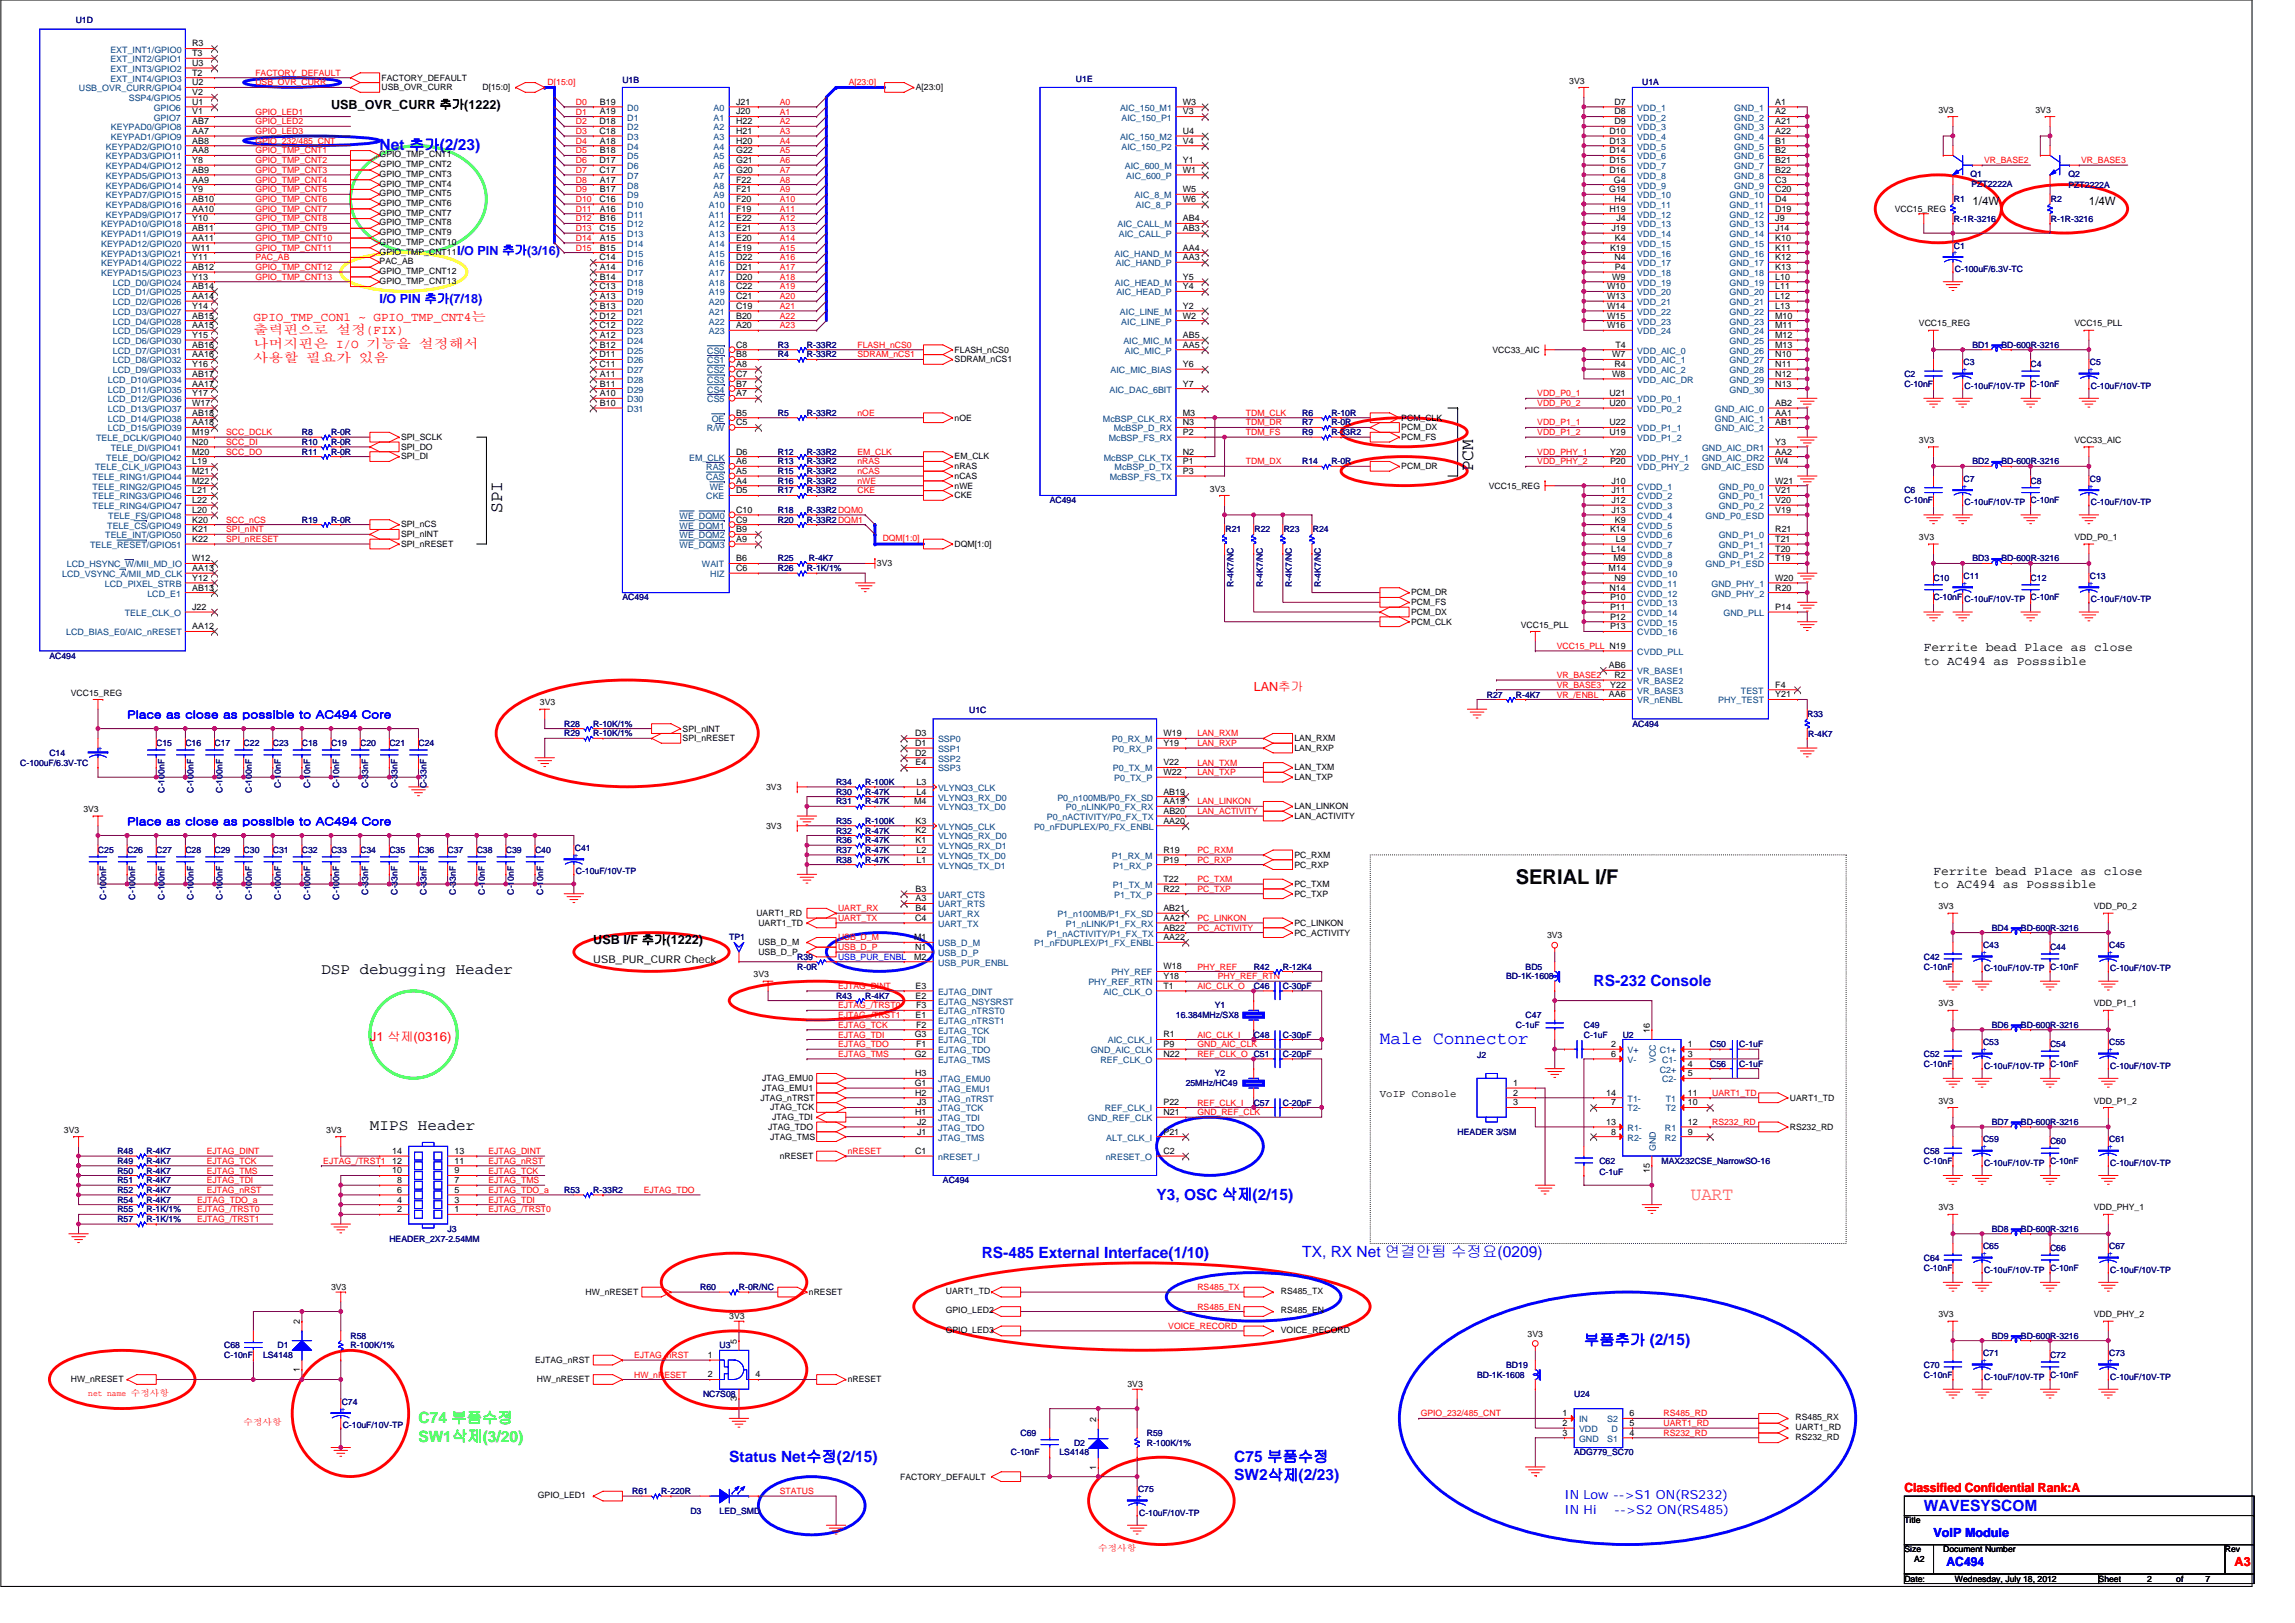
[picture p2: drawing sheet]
<svg xmlns="http://www.w3.org/2000/svg" width="420mm" height="297mm" viewBox="0 0 420 297" stroke-linecap="round" stroke-linejoin="round" font-family="sans-serif">
<defs><g id="words">
<text font-size="3.7" x="277.5" y="161.7">SERIAL I/F</text>
<g font-size="3.4">
<text x="269.7" y="86.2" transform="rotate(-90 269.7 86.2)">PCM</text>
<text x="91.9" y="93.9" transform="rotate(-90 91.9 93.9)">SPI</text>
</g>
<text font-size="3.4" fill="#00f" x="252.6" y="191.2">Male Connector</text>
<text font-size="3.4" fill="#ff8040" x="309.5" y="219.6">UART</text>
<g font-size="2.8" fill="#00f">
<text x="69.5" y="27.5">Net 추가(2/23)</text>
<text x="291.7" y="180.4">RS-232 Console</text>
<text x="211.7" y="219.6">Y3, OSC 삭제(2/15)</text>
<text x="179.7" y="230.2">RS-485 External Interface(1/10)</text>
<text x="238.4" y="230.1">TX, RX Net 연결안됨 수정요(0209)</text>
<text x="290" y="246.2">부품추가 (2/15)</text>
<text x="133.5" y="267.6">Status Net수정(2/15)</text>
<text x="226" y="267.6">C75 부품수정</text>
<text x="226" y="270.9">SW2삭제(2/23)</text>
<text x="352.2" y="276.5">WAVESYSCOM</text>
</g>
<g font-size="2.8">
<text x="58.8" y="178.3">DSP debugging Header</text>
<text x="67.7" y="206.7">MIPS Header</text>
</g>
<g font-size="2.8" fill="#0f0">
<text x="76.6" y="260.5">C74 부품수정</text>
<text x="76.6" y="263.8">SW1삭제(3/20)</text>
</g>
<g font-size="2.3">
<text x="60.6" y="19.9">USB_OVR_CURR 추가(1222)</text>
<text x="352.2" y="119.2">Ferrite bead Place as close</text>
<text x="352.2" y="121.7">to AC494 as Posssible</text>
<text x="354" y="160.1">Ferrite bead Place as close</text>
<text x="354" y="162.6">to AC494 as Posssible</text>
<text x="108.6" y="172.8">USB I/F 추가(1222)</text>
</g>
<g font-size="2.3" fill="#00f">
<text x="83.7" y="46.6">I/O PIN 추가(3/16)</text>
<text x="69.5" y="55.5">I/O PIN 추가(7/18)</text>
<text x="286.4" y="274.3">IN Low --&gt;S1 ON(RS232)</text>
<text x="286.4" y="277.1">IN Hi</text>
<text x="295.5" y="277.1">--&gt;S2 ON(RS485)</text>
<text x="354" y="281.3">VoIP Module</text>
<text x="356.4" y="286.6">AC494</text>
</g>
<g font-size="2.3" fill="#f00">
<text x="46.4" y="58.7">GPIO_TMP_CON1 ~ GPIO_TMP_CNT4는</text>
<text x="46.4" y="61.2">출력핀으로 설정(FIX)</text>
<text x="46.4" y="63.7">나머지핀은 I/O 기능을 설정해서</text>
<text x="46.4" y="66.2">사용할 필요가 있음</text>
<text x="229.5" y="126.5">LAN추가</text>
<text x="67.7" y="190.5">J1 삭제(0316)</text>
<text x="348.6" y="273.1">Classified Confidential Rank:A</text>
<text x="409.1" y="286.6">A3</text>
</g>
<g font-size="2.1">
<text x="361.1" y="37.5">1/4W</text>
<text x="382.4" y="37.5">1/4W</text>
</g>
<g font-size="1.9" fill="#00f">
<text x="23.3" y="131.5">Place as close as possible to AC494 Core</text>
<text x="23.3" y="151">Place as close as possible to AC494 Core</text>
</g>
<g font-size="1.9">
<text x="108.6" y="176.2">USB_PUR_CURR Check</text>
<text x="252.6" y="200.7">VoIP Console</text>
</g>
<g font-size="1.6" fill="#000080">
<text x="13.9" y="4.3">U1D</text>
<text x="114" y="15.1">U1B</text>
<text x="197" y="14.9">U1E</text>
<text x="300.6" y="15.6">U1A</text>
<text x="360.7" y="32.4">Q1</text>
<text x="360.9" y="34.3">PZT2222A</text>
<text x="378.7" y="32.4">Q2</text>
<text x="378.7" y="34.5">PZT2222A</text>
<text x="357.7" y="37">R1</text>
<text x="357.7" y="40.7">R-1R-3216</text>
<text x="375.5" y="37">R2</text>
<text x="375.5" y="40.7">R-1R-3216</text>
<text x="357.7" y="45.5">C1</text>
<text x="357.9" y="49.8">C-100uF/6.3V-TC</text>
<text x="142.4" y="63.6">R3</text>
<text x="142.4" y="65.4">R4</text>
<text x="147.7" y="63.6">R-33R2</text>
<text x="147.7" y="65.4">R-33R2</text>
<text x="361.1" y="63.6">BD1</text>
<text x="366.4" y="63.6">BD-600R-3216</text>
<text x="348.6" y="69">C2</text>
<text x="348.6" y="70.8">C-10nF</text>
<text x="359.5" y="66.8">C3</text>
<text x="359.7" y="71.1">C-10uF/10V-TP C-10nF</text>
<text x="371.8" y="67.2">C4</text>
<text x="382.6" y="66.8">C5</text>
<text x="382.8" y="71.1">C-10uF/10V-TP</text>
<text x="142.4" y="76.1">R5</text>
<text x="147.7" y="76.1">R-33R2</text>
<text x="238.4" y="76.1">R6</text>
<text x="238.4" y="77.9">R7</text>
<text x="243.7" y="76.1">R-10R</text>
<text x="243.7" y="77.9">R-0R</text>
<text x="55.3" y="79.7">R8</text>
<text x="55.3" y="81.4">R10</text>
<text x="55.3" y="83.2">R11</text>
<text x="60.6" y="81.4">R-0R</text>
<text x="60.6" y="83.2">R-0R</text>
<text x="60.6" y="79.7">R-0R</text>
<text x="142.4" y="83.2">R12</text>
<text x="147.7" y="83.2">R-33R2</text>
<text x="238.4" y="79.7">R9</text>
<text x="243.7" y="79.7">R-33R2</text>
<text x="142.4" y="86.8">R15</text>
<text x="142.4" y="88.5">R16</text>
<text x="142.4" y="85">R13</text>
<text x="147.7" y="86.8">R-33R2</text>
<text x="147.7" y="88.5">R-33R2</text>
<text x="147.7" y="85">R-33R2</text>
<text x="238.4" y="85">R14</text>
<text x="243.7" y="85">R-0R</text>
<text x="359.5" y="88.2">C7</text>
<text x="361.1" y="85">BD2</text>
<text x="366.4" y="85">BD-600R-3216</text>
<text x="371.8" y="88.5">C8</text>
<text x="382.6" y="88.2">C9</text>
<text x="55.3" y="95.7">R19</text>
<text x="60.6" y="95.7">R-0R</text>
<text x="142.4" y="95.7">R20</text>
<text x="142.4" y="90.3">R17</text>
<text x="142.4" y="93.9">R18</text>
<text x="147.7" y="95.7">R-33R2DQM1</text>
<text x="147.7" y="90.3">R-33R2</text>
<text x="147.7" y="93.9">R-33R2DQM0</text>
<text x="192.2" y="92.1">AC494</text>
<text x="348.6" y="90.3">C6</text>
<text x="348.6" y="92.1">C-10nF</text>
<text x="359.7" y="92.5">C-10uF/10V-TP C-10nF</text>
<text x="382.8" y="92.5">C-10uF/10V-TP</text>
<text x="224.4" y="97.4">R21</text>
<text x="229.7" y="97.4">R22</text>
<text x="235" y="97.4">R23</text>
<text x="240.4" y="97.4">R24</text>
<text x="142.4" y="102.8">R25</text>
<text x="142.4" y="104.5">R26</text>
<text x="147.7" y="104.5">R-1K/1%</text>
<text x="148.1" y="102.8">R-4K7</text>
<text x="225.8" y="107.4" transform="rotate(-90 225.8 107.4)">R-4K7/NC</text>
<text x="231.2" y="107.4" transform="rotate(-90 231.2 107.4)">R-4K7/NC</text>
<text x="236.5" y="107.4" transform="rotate(-90 236.5 107.4)">R-4K7/NC</text>
<text x="241.8" y="107.4" transform="rotate(-90 241.8 107.4)">R-4K7/NC</text>
<text x="354" y="106.3">C10</text>
<text x="359.5" y="106">C11</text>
<text x="361.1" y="102.8">BD3</text>
<text x="366.4" y="102.8">BD-600R-3216</text>
<text x="371.8" y="106.3">C12</text>
<text x="382.6" y="106">C13</text>
<text x="114" y="109.9">AC494</text>
<text x="354" y="109.9">C-10nF C-10uF/10V-TP C-10nF</text>
<text x="382.8" y="110.2">C-10uF/10V-TP</text>
<text x="9" y="120.5">AC494</text>
<text x="177.4" y="130.5">U1C</text>
<text x="272.2" y="127.7">R27</text>
<text x="277.5" y="127.7">R-4K7</text>
<text x="330.9" y="131.2">R33</text>
<text x="28.6" y="136.5">C15</text>
<text x="33.9" y="136.5">C16</text>
<text x="39.3" y="136.5">C17</text>
<text x="44.6" y="136.5">C22</text>
<text x="49.9" y="136.5">C23</text>
<text x="55.3" y="136.5">C18</text>
<text x="60.6" y="136.5">C19</text>
<text x="65.9" y="136.5">C20</text>
<text x="71.3" y="136.5">C21</text>
<text x="76.6" y="136.5">C24</text>
<text x="103.3" y="134.8">R29</text>
<text x="103.3" y="133">R28</text>
<text x="108.6" y="134.8">R-10K/1%</text>
<text x="108.6" y="133">R-10K/1%</text>
<text x="298.9" y="133">AC494</text>
<text x="331" y="134.9">R-4K7</text>
<text x="3.7" y="140.1">C-100uF/6.3V-TC</text>
<text x="9" y="138.3">C14</text>
<text x="153.1" y="143.7">R34</text>
<text x="158.4" y="143.7">R-100K</text>
<text x="30.1" y="145.1" transform="rotate(-90 30.1 145.1)">C-100nF</text>
<text x="35.4" y="145.1" transform="rotate(-90 35.4 145.1)">C-100nF</text>
<text x="40.8" y="145.1" transform="rotate(-90 40.8 145.1)">C-100nF</text>
<text x="46.1" y="145.1" transform="rotate(-90 46.1 145.1)">C-100nF</text>
<text x="51.4" y="144.2" transform="rotate(-90 51.4 144.2)">C-10nF</text>
<text x="56.8" y="144.2" transform="rotate(-90 56.8 144.2)">C-10nF</text>
<text x="62.1" y="144.2" transform="rotate(-90 62.1 144.2)">C-10nF</text>
<text x="67.4" y="144.2" transform="rotate(-90 67.4 144.2)">C-33nF</text>
<text x="72.8" y="144.2" transform="rotate(-90 72.8 144.2)">C-33nF</text>
<text x="78.1" y="144.2" transform="rotate(-90 78.1 144.2)">C-33nF</text>
<text x="153.1" y="145.4">R30</text>
<text x="153.1" y="147.2">R31</text>
<text x="158.4" y="145.4">R-47K</text>
<text x="158.4" y="147.2">R-47K</text>
<text x="105.2" y="155.7">C41</text>
<text x="153.1" y="150.8">R35</text>
<text x="153.1" y="154.3">R36</text>
<text x="153.1" y="152.5">R32</text>
<text x="158.4" y="150.8">R-100K</text>
<text x="158.4" y="154.3">R-47K</text>
<text x="158.4" y="152.5">R-47K</text>
<text x="17.9" y="156.1">C25</text>
<text x="23.3" y="156.1">C26</text>
<text x="28.6" y="156.1">C27</text>
<text x="33.9" y="156.1">C28</text>
<text x="39.3" y="156.1">C29</text>
<text x="44.6" y="156.1">C30</text>
<text x="49.9" y="156.1">C31</text>
<text x="55.3" y="156.1">C32</text>
<text x="60.6" y="156.1">C33</text>
<text x="65.9" y="156.1">C34</text>
<text x="71.3" y="156.1">C35</text>
<text x="76.6" y="156.1">C36</text>
<text x="81.9" y="156.1">C37</text>
<text x="87.3" y="156.1">C38</text>
<text x="92.6" y="156.1">C39</text>
<text x="97.9" y="156.1">C40</text>
<text x="105.4" y="160">C-10uF/10V-TP</text>
<text x="153.1" y="156.1">R37</text>
<text x="153.1" y="157.9">R38</text>
<text x="158.4" y="156.1">R-47K</text>
<text x="158.4" y="157.9">R-47K</text>
<text x="19.4" y="164.6" transform="rotate(-90 19.4 164.6)">C-100nF</text>
<text x="24.8" y="164.6" transform="rotate(-90 24.8 164.6)">C-100nF</text>
<text x="30.1" y="164.6" transform="rotate(-90 30.1 164.6)">C-100nF</text>
<text x="35.4" y="164.6" transform="rotate(-90 35.4 164.6)">C-100nF</text>
<text x="40.8" y="164.6" transform="rotate(-90 40.8 164.6)">C-100nF</text>
<text x="46.1" y="164.6" transform="rotate(-90 46.1 164.6)">C-100nF</text>
<text x="51.4" y="164.6" transform="rotate(-90 51.4 164.6)">C-100nF</text>
<text x="56.8" y="164.6" transform="rotate(-90 56.8 164.6)">C-100nF</text>
<text x="62.1" y="164.6" transform="rotate(-90 62.1 164.6)">C-100nF</text>
<text x="67.4" y="163.7" transform="rotate(-90 67.4 163.7)">C-33nF</text>
<text x="72.8" y="163.7" transform="rotate(-90 72.8 163.7)">C-33nF</text>
<text x="78.1" y="163.7" transform="rotate(-90 78.1 163.7)">C-33nF</text>
<text x="83.4" y="163.7" transform="rotate(-90 83.4 163.7)">C-33nF</text>
<text x="88.8" y="163.7" transform="rotate(-90 88.8 163.7)">C-10nF</text>
<text x="94.1" y="163.7" transform="rotate(-90 94.1 163.7)">C-10nF</text>
<text x="99.4" y="163.7" transform="rotate(-90 99.4 163.7)">C-10nF</text>
<text x="133.5" y="172.1">TP1</text>
<text x="363" y="173.5">C43</text>
<text x="364.6" y="170.3">BD4</text>
<text x="370" y="170.3">BD-600R-3216</text>
<text x="375.3" y="173.9">C44</text>
<text x="386.2" y="173.5">C45</text>
<text x="146" y="175.7">R39</text>
<text x="146" y="177.4">R-0R</text>
<text x="229.5" y="177.4">R42</text>
<text x="234.9" y="177.4">R-12K4</text>
<text x="275.7" y="179.2">BD-1K-1608</text>
<text x="279.3" y="177.4">BD5</text>
<text x="352.2" y="175.7">C42</text>
<text x="352.2" y="177.4">C-10nF</text>
<text x="363.2" y="177.8">C-10uF/10V-TP C-10nF</text>
<text x="386.3" y="177.8">C-10uF/10V-TP</text>
<text x="153.1" y="182.8">R43</text>
<text x="158.4" y="182.8">R-4K7</text>
<text x="222.4" y="184.6">Y1</text>
<text x="229.5" y="181">C46</text>
<text x="234.9" y="181">C-30pF</text>
<text x="215.3" y="186.3">16.384MHz/SX8</text>
<text x="229.5" y="189.9">C48</text>
<text x="234.9" y="189.9">C-30pF</text>
<text x="277.5" y="188.1">C-1uF</text>
<text x="279.3" y="186.3">C47</text>
<text x="290" y="188.1">C49</text>
<text x="290" y="189.9">C-1uF</text>
<text x="297.1" y="189.9">U2</text>
<text x="313.1" y="191.7">C50</text>
<text x="318.4" y="191.7">C-1uF</text>
<text x="363" y="191.3">C53</text>
<text x="364.6" y="188.1">BD6</text>
<text x="370" y="188.1">BD-600R-3216</text>
<text x="375.3" y="191.7">C54</text>
<text x="386.2" y="191.3">C55</text>
<text x="222.4" y="197">Y2</text>
<text x="234.9" y="193.4">C-20pF</text>
<text x="270.4" y="193.6">J2</text>
<text x="313.1" y="195.2">C56</text>
<text x="318.4" y="195.2">C-1uF</text>
<text x="352.2" y="193.4">C52</text>
<text x="352.2" y="195.2">C-10nF</text>
<text x="363.2" y="195.6">C-10uF/10V-TP C-10nF</text>
<text x="386.3" y="195.6">C-10uF/10V-TP</text>
<text x="217.1" y="198.8">25MHz/HC49</text>
<text x="229.5" y="202.3">C57</text>
<text x="234.9" y="202.3">C-20pF</text>
<text x="266.9" y="207.7">HEADER 3/SM</text>
<text x="363" y="209.1">C59</text>
<text x="364.6" y="205.9">BD7</text>
<text x="370" y="205.9">BD-600R-3216</text>
<text x="375.3" y="209.4">C60</text>
<text x="386.2" y="209.1">C61</text>
<text x="21.5" y="214.8">R50</text>
<text x="21.5" y="211.2">R48</text>
<text x="21.5" y="213">R49</text>
<text x="26.8" y="214.8">R-4K7</text>
<text x="26.8" y="211.2">R-4K7</text>
<text x="26.8" y="213">R-4K7</text>
<text x="292.8" y="213">C62</text>
<text x="292.8" y="215.1">C-1uF</text>
<text x="304.2" y="213">MAX232CSE_NarrowSO-16</text>
<text x="352.2" y="211.2">C58</text>
<text x="352.2" y="213">C-10nF</text>
<text x="363.2" y="213.4">C-10uF/10V-TP C-10nF</text>
<text x="386.3" y="213.4">C-10uF/10V-TP</text>
<text x="21.5" y="221.9">R55</text>
<text x="21.5" y="216.6">R51</text>
<text x="21.5" y="220.1">R54</text>
<text x="21.5" y="218.3">R52</text>
<text x="26.8" y="221.9">R-1K/1%</text>
<text x="26.8" y="216.6">R-4K7</text>
<text x="26.8" y="220.1">R-4K7</text>
<text x="26.8" y="218.3">R-4K7</text>
<text x="103.3" y="218.3">R53</text>
<text x="108.6" y="218.3">R-33R2</text>
<text x="172.6" y="216.6">AC494</text>
<text x="21.5" y="223.7">R57</text>
<text x="26.8" y="223.7">R-1K/1%</text>
<text x="71.3" y="227.2">HEADER_2X7-2.54MM</text>
<text x="81.9" y="225.4">J3</text>
<text x="364.6" y="225.4">BD8</text>
<text x="370" y="225.4">BD-600R-3216</text>
<text x="352.2" y="230.8">C64</text>
<text x="352.2" y="232.6">C-10nF</text>
<text x="363" y="228.6">C65</text>
<text x="363.2" y="232.9">C-10uF/10V-TP C-10nF</text>
<text x="375.3" y="229">C66</text>
<text x="386.2" y="228.6">C67</text>
<text x="386.3" y="232.9">C-10uF/10V-TP</text>
<text x="128.2" y="236.1">R60</text>
<text x="135.3" y="236.1">R-0R/NC</text>
<text x="64.2" y="245">R58</text>
<text x="364.6" y="245">BD9</text>
<text x="370" y="245">BD-600R-3216</text>
<text x="41.1" y="246.8">C68</text>
<text x="41.1" y="248.6">C-10nF</text>
<text x="48.2" y="248.6">LS4148</text>
<text x="50.8" y="246.8">D1</text>
<text x="64.2" y="246.8">R-100K/1%</text>
<text x="131.7" y="246.8">U3</text>
<text x="275.7" y="250.3">BD19</text>
<text x="352.2" y="250.3">C70</text>
<text x="363" y="248.2">C71</text>
<text x="375.3" y="248.6">C72</text>
<text x="386.2" y="248.2">C73</text>
<text x="62.6" y="257.1">C74</text>
<text x="128.7" y="255.7">NC7S08</text>
<text x="270.4" y="252.1">BD-1K-1608</text>
<text x="288.2" y="255.7">U24</text>
<text x="352.2" y="252.1">C-10nF</text>
<text x="363.2" y="252.5">C-10uF/10V-TP C-10nF</text>
<text x="386.3" y="252.5">C-10uF/10V-TP</text>
<text x="62.7" y="261.4">C-10uF/10V-TP</text>
<text x="186.8" y="262.8">C69</text>
<text x="210" y="262.8">R59</text>
<text x="185.1" y="266.3">C-10nF</text>
<text x="194" y="266.3">LS4148</text>
<text x="196.6" y="264.7">D2</text>
<text x="210" y="264.6">R-100K/1%</text>
<text x="288.2" y="266.3">ADG779_SC70</text>
<text x="115.7" y="273.5">R61</text>
<text x="121.1" y="273.5">R-220R</text>
<text x="208.4" y="273.1">C75</text>
<text x="126.4" y="277">D3</text>
<text x="131.7" y="277">LED_SMD</text>
<text x="208.5" y="277.4">C-10uF/10V-TP</text>
</g>
<g font-size="1.6" fill="#004080">
<text x="20.2" y="9.6">EXT_INT1/GPIO0</text>
<text x="20.2" y="11.4">EXT_INT2/GPIO1</text>
<text x="14.4" y="16.7">USB_OVR_CURR/GPIO4</text>
<text x="20.2" y="13.2">EXT_INT3/GPIO2</text>
<text x="20.2" y="14.9">EXT_INT4/GPIO3</text>
<text x="20.3" y="23.8">KEYPAD0/GPIO8</text>
<text x="23.6" y="18.5">SSP4/GPIO5</text>
<text x="28.1" y="20.3">GPIO6</text>
<text x="28.1" y="22.1">GPIO7</text>
<text x="114.8" y="20.3">D0</text>
<text x="114.8" y="22.1">D1</text>
<text x="114.8" y="23.8">D2</text>
<text x="130.7" y="20.3">A0</text>
<text x="130.7" y="22.1">A1</text>
<text x="130.7" y="23.8">A2</text>
<text x="205.1" y="20.3">AIC_150_M1</text>
<text x="205.3" y="22.1">AIC_150_P1</text>
<text x="299.8" y="20.3">VDD_1</text>
<text x="299.8" y="22.1">VDD_2</text>
<text x="299.8" y="23.8">VDD_3</text>
<text x="317.5" y="20.3">GND_1</text>
<text x="317.5" y="22.1">GND_2</text>
<text x="317.5" y="23.8">GND_3</text>
<text x="19.4" y="27.4">KEYPAD2/GPIO10</text>
<text x="19.4" y="29.2">KEYPAD3/GPIO11</text>
<text x="20.3" y="25.6">KEYPAD1/GPIO9</text>
<text x="114.8" y="25.6">D3</text>
<text x="114.8" y="27.4">D4</text>
<text x="114.8" y="29.2">D5</text>
<text x="130.7" y="25.6">A3</text>
<text x="130.7" y="27.4">A4</text>
<text x="130.7" y="29.2">A5</text>
<text x="205.1" y="25.6">AIC_150_M2</text>
<text x="205.3" y="27.4">AIC_150_P2</text>
<text x="299.8" y="25.6">VDD_4</text>
<text x="299.8" y="27.4">VDD_5</text>
<text x="299.8" y="29.2">VDD_6</text>
<text x="317.5" y="25.6">GND_4</text>
<text x="317.5" y="27.4">GND_5</text>
<text x="317.5" y="29.2">GND_6</text>
<text x="19.4" y="30.9">KEYPAD4/GPIO12</text>
<text x="19.4" y="32.7">KEYPAD5/GPIO13</text>
<text x="19.4" y="34.5">KEYPAD6/GPIO14</text>
<text x="114.8" y="30.9">D6</text>
<text x="114.8" y="32.7">D7</text>
<text x="114.8" y="34.5">D8</text>
<text x="130.7" y="30.9">A6</text>
<text x="130.7" y="32.7">A7</text>
<text x="130.7" y="34.5">A8</text>
<text x="205.9" y="30.9">AIC_600_M</text>
<text x="206.2" y="32.7">AIC_600_P</text>
<text x="299.8" y="30.9">VDD_7</text>
<text x="299.8" y="32.7">VDD_8</text>
<text x="299.8" y="34.5">VDD_9</text>
<text x="317.5" y="30.9">GND_7</text>
<text x="317.5" y="32.7">GND_8</text>
<text x="317.5" y="34.5">GND_9</text>
<text x="18.5" y="41.6">KEYPAD10/GPIO18</text>
<text x="19.4" y="36.3">KEYPAD7/GPIO15</text>
<text x="19.4" y="38.1">KEYPAD8/GPIO16</text>
<text x="19.4" y="39.8">KEYPAD9/GPIO17</text>
<text x="114.8" y="36.3">D9</text>
<text x="114.8" y="38.1">D10</text>
<text x="114.8" y="39.8">D11</text>
<text x="114.8" y="41.6">D12</text>
<text x="129.8" y="38.1">A10</text>
<text x="129.8" y="39.8">A11</text>
<text x="129.8" y="41.6">A12</text>
<text x="130.7" y="36.3">A9</text>
<text x="204.6" y="41.6">AIC_CALL_M</text>
<text x="207.7" y="36.3">AIC_8_M</text>
<text x="208" y="38.1">AIC_8_P</text>
<text x="299.8" y="36.3">VDD_10</text>
<text x="299.8" y="38.1">VDD_11</text>
<text x="299.8" y="39.8">VDD_12</text>
<text x="299.8" y="41.6">VDD_13</text>
<text x="316.6" y="36.3">GND_10</text>
<text x="316.6" y="38.1">GND_11</text>
<text x="316.6" y="39.8">GND_12</text>
<text x="316.6" y="41.6">GND_13</text>
<text x="18.5" y="43.4">KEYPAD11/GPIO19</text>
<text x="18.5" y="45.2">KEYPAD12/GPIO20</text>
<text x="18.5" y="46.9">KEYPAD13/GPIO21</text>
<text x="114.8" y="43.4">D13</text>
<text x="114.8" y="45.2">D14</text>
<text x="114.8" y="46.9">D15</text>
<text x="129.8" y="43.4">A13</text>
<text x="129.8" y="45.2">A14</text>
<text x="129.8" y="46.9">A15</text>
<text x="204" y="46.9">AIC_HAND_M</text>
<text x="204.8" y="43.4">AIC_CALL_P</text>
<text x="299.8" y="43.4">VDD_14</text>
<text x="299.8" y="45.2">VDD_15</text>
<text x="299.8" y="46.9">VDD_16</text>
<text x="316.6" y="43.4">GND_14</text>
<text x="316.6" y="45.2">GND_15</text>
<text x="316.6" y="46.9">GND_16</text>
<text x="18.5" y="48.7">KEYPAD14/GPIO22</text>
<text x="18.5" y="50.5">KEYPAD15/GPIO23</text>
<text x="20.6" y="52.3">LCD_D0/GPIO24</text>
<text x="114.8" y="48.7">D16</text>
<text x="114.8" y="50.5">D17</text>
<text x="114.8" y="52.3">D18</text>
<text x="129.8" y="48.7">A16</text>
<text x="129.8" y="50.5">A17</text>
<text x="129.8" y="52.3">A18</text>
<text x="204.1" y="52.3">AIC_HEAD_M</text>
<text x="204.3" y="48.7">AIC_HAND_P</text>
<text x="299.8" y="48.7">VDD_17</text>
<text x="299.8" y="50.5">VDD_18</text>
<text x="299.8" y="52.3">VDD_19</text>
<text x="316.6" y="48.7">GND_17</text>
<text x="316.6" y="50.5">GND_18</text>
<text x="316.6" y="52.3">GND_19</text>
<text x="20.6" y="54.1">LCD_D1/GPIO25</text>
<text x="20.6" y="55.8">LCD_D2/GPIO26</text>
<text x="20.6" y="57.6">LCD_D3/GPIO27</text>
<text x="20.6" y="59.4">LCD_D4/GPIO28</text>
<text x="114.8" y="54.1">D19</text>
<text x="114.8" y="55.8">D20</text>
<text x="114.8" y="57.6">D21</text>
<text x="114.8" y="59.4">D22</text>
<text x="129.8" y="54.1">A19</text>
<text x="129.8" y="55.8">A20</text>
<text x="129.8" y="57.6">A21</text>
<text x="129.8" y="59.4">A22</text>
<text x="204.4" y="54.1">AIC_HEAD_P</text>
<text x="205" y="57.6">AIC_LINE_M</text>
<text x="205.3" y="59.4">AIC_LINE_P</text>
<text x="299.8" y="54.1">VDD_20</text>
<text x="299.8" y="55.8">VDD_21</text>
<text x="299.8" y="57.6">VDD_22</text>
<text x="299.8" y="59.4">VDD_23</text>
<text x="316.6" y="54.1">GND_20</text>
<text x="316.6" y="55.8">GND_21</text>
<text x="316.6" y="57.6">GND_22</text>
<text x="316.6" y="59.4">GND_23</text>
<text x="20.6" y="61.2">LCD_D5/GPIO29</text>
<text x="20.6" y="62.9">LCD_D6/GPIO30</text>
<text x="20.6" y="64.7">LCD_D7/GPIO31</text>
<text x="114.8" y="61.2">D23</text>
<text x="114.8" y="62.9">D24</text>
<text x="114.8" y="64.7">D25</text>
<text x="129.5" y="64.7">CS0</text>
<text x="129.8" y="61.2">A23</text>
<text x="205.7" y="62.9">AIC_MIC_M</text>
<text x="205.9" y="64.7">AIC_MIC_P</text>
<text x="299.8" y="61.2">VDD_24</text>
<text x="299.8" y="64.7">VDD_AIC_0</text>
<text x="316.6" y="61.2">GND_24</text>
<text x="316.6" y="62.9">GND_25</text>
<text x="316.6" y="64.7">GND_26</text>
<text x="19.8" y="70.1">LCD_D10/GPIO34</text>
<text x="19.8" y="71.8">LCD_D11/GPIO35</text>
<text x="20.6" y="66.5">LCD_D8/GPIO32</text>
<text x="20.6" y="68.3">LCD_D9/GPIO33</text>
<text x="114.8" y="66.5">D26</text>
<text x="114.8" y="68.3">D27</text>
<text x="114.8" y="70.1">D28</text>
<text x="114.8" y="71.8">D29</text>
<text x="129.5" y="66.5">CS1</text>
<text x="129.5" y="68.3">CS2</text>
<text x="129.5" y="70.1">CS3</text>
<text x="129.5" y="71.8">CS4</text>
<text x="203.1" y="71.8">AIC_DAC_6BIT</text>
<text x="203.3" y="68.3">AIC_MIC_BIAS</text>
<text x="299.8" y="66.5">VDD_AIC_1</text>
<text x="299.8" y="68.3">VDD_AIC_2</text>
<text x="299.8" y="70.1">VDD_AIC_DR</text>
<text x="316.6" y="66.5">GND_27</text>
<text x="316.6" y="68.3">GND_28</text>
<text x="316.6" y="70.1">GND_29</text>
<text x="316.6" y="71.8">GND_30</text>
<text x="19.8" y="73.6">LCD_D12/GPIO36</text>
<text x="19.8" y="75.4">LCD_D13/GPIO37</text>
<text x="19.8" y="77.2">LCD_D14/GPIO38</text>
<text x="114.8" y="73.6">D30</text>
<text x="114.8" y="75.4">D31</text>
<text x="129.5" y="73.6">CS5</text>
<text x="130.3" y="77.2">OE</text>
<text x="201.9" y="77.2">McBSP_CLK_RX</text>
<text x="299.8" y="73.6">VDD_P0_1</text>
<text x="299.8" y="75.4">VDD_P0_2</text>
<text x="313.9" y="75.4">GND_AIC_0</text>
<text x="313.9" y="77.2">GND_AIC_1</text>
<text x="17.6" y="80.7">TELE_DCLK/GPIO40</text>
<text x="19.8" y="79">LCD_D15/GPIO39</text>
<text x="20.3" y="82.5">TELE_DI/GPIO41</text>
<text x="129.4" y="79">R/W</text>
<text x="203" y="80.7">McBSP_FS_RX</text>
<text x="203.9" y="79">McBSP_D_RX</text>
<text x="299.8" y="79">VDD_P1_1</text>
<text x="299.8" y="80.7">VDD_P1_2</text>
<text x="311.6" y="82.5">GND_AIC_DR1</text>
<text x="313.9" y="79">GND_AIC_2</text>
<text x="17" y="87.8">TELE_RING1/GPIO44</text>
<text x="17" y="89.6">TELE_RING2/GPIO45</text>
<text x="17.4" y="86.1">TELE_CLK_I/GPIO43</text>
<text x="19.5" y="84.3">TELE_DO/GPIO42</text>
<text x="126.2" y="84.3">EM_CLK</text>
<text x="129.3" y="86.1">RAS</text>
<text x="129.3" y="87.8">CAS</text>
<text x="130" y="89.6">WE</text>
<text x="202.1" y="84.3">McBSP_CLK_TX</text>
<text x="203.2" y="87.8">McBSP_FS_TX</text>
<text x="204.1" y="86.1">McBSP_D_TX</text>
<text x="299.8" y="89.6">CVDD_1</text>
<text x="299.8" y="84.3">VDD_PHY_1</text>
<text x="299.8" y="86.1">VDD_PHY_2</text>
<text x="311.5" y="86.1">GND_AIC_ESD</text>
<text x="311.6" y="84.3">GND_AIC_DR2</text>
<text x="314.7" y="89.6">GND_P0_0</text>
<text x="17" y="91.4">TELE_RING3/GPIO46</text>
<text x="17" y="93.2">TELE_RING4/GPIO47</text>
<text x="19.8" y="95">TELE_FS/GPIO48</text>
<text x="124.4" y="95">WE_DQM0</text>
<text x="129.3" y="91.4">CKE</text>
<text x="299.8" y="91.4">CVDD_2</text>
<text x="299.8" y="93.2">CVDD_3</text>
<text x="299.8" y="95">CVDD_4</text>
<text x="312.2" y="95">GND_P0_ESD</text>
<text x="314.7" y="91.4">GND_P0_1</text>
<text x="314.7" y="93.2">GND_P0_2</text>
<text x="16.5" y="100.3">TELE_RESET/GPIO51</text>
<text x="19.3" y="98.5">TELE_INT/GPIO50</text>
<text x="19.6" y="96.7">TELE_CS/GPIO49</text>
<text x="124.4" y="96.7">WE_DQM1</text>
<text x="124.4" y="98.5">WE_DQM2</text>
<text x="124.4" y="100.3">WE_DQM3</text>
<text x="299.8" y="96.7">CVDD_5</text>
<text x="299.8" y="98.5">CVDD_6</text>
<text x="299.8" y="100.3">CVDD_7</text>
<text x="314.7" y="98.5">GND_P1_0</text>
<text x="314.7" y="100.3">GND_P1_1</text>
<text x="11.4" y="105.6">LCD_VSYNC_A/MII_MD_CLK</text>
<text x="12.2" y="103.8">LCD_HSYNC_W/MII_MD_IO</text>
<text x="19.2" y="107.4">LCD_PIXEL_STRB</text>
<text x="128.5" y="103.8">WAIT</text>
<text x="130" y="105.6">HIZ</text>
<text x="299.8" y="102.1">CVDD_8</text>
<text x="299.8" y="103.8">CVDD_9</text>
<text x="299.8" y="105.6">CVDD_10</text>
<text x="299.8" y="107.4">CVDD_11</text>
<text x="312.2" y="103.8">GND_P1_ESD</text>
<text x="313.3" y="107.4">GND_PHY_1</text>
<text x="314.7" y="102.1">GND_P1_2</text>
<text x="22.8" y="112.7">TELE_CLK_O</text>
<text x="27" y="109.2">LCD_E1</text>
<text x="299.8" y="109.2">CVDD_12</text>
<text x="299.8" y="111">CVDD_13</text>
<text x="299.8" y="112.7">CVDD_14</text>
<text x="313.3" y="109.2">GND_PHY_2</text>
<text x="315.5" y="112.7">GND_PLL</text>
<text x="12.1" y="116.3">LCD_BIAS_E0/AIC_nRESET</text>
<text x="299.8" y="114.5">CVDD_15</text>
<text x="299.8" y="116.3">CVDD_16</text>
<text x="299.8" y="119.8">CVDD_PLL</text>
<text x="299.8" y="123.4">VR_BASE1</text>
<text x="299.8" y="125.2">VR_BASE2</text>
<text x="299.8" y="127">VR_BASE3</text>
<text x="299.8" y="128.7">VR_nENBL</text>
<text x="314.5" y="128.7">PHY_TEST</text>
<text x="318.7" y="127">TEST</text>
<text x="171.7" y="135.8">SSP0</text>
<text x="171.7" y="137.6">SSP1</text>
<text x="203.6" y="135.8">P0_RX_M</text>
<text x="203.8" y="137.6">P0_RX_P</text>
<text x="171.7" y="139.4">SSP2</text>
<text x="171.7" y="141.2">SSP3</text>
<text x="203.7" y="141.2">P0_TX_M</text>
<text x="204" y="143">P0_TX_P</text>
<text x="171.7" y="144.7">VLYNQ3_CLK</text>
<text x="171.7" y="146.5">VLYNQ3_RX_D0</text>
<text x="171.7" y="148.3">VLYNQ3_TX_D0</text>
<text x="193.6" y="146.5">P0_n100MB/P0_FX_SD</text>
<text x="195.1" y="148.3">P0_nLINK/P0_FX_RX</text>
<text x="171.7" y="151.8">VLYNQ5_CLK</text>
<text x="171.7" y="153.6">VLYNQ5_RX_D0</text>
<text x="171.7" y="155.4">VLYNQ5_RX_D1</text>
<text x="189.3" y="151.8">P0_nFDUPLEX/P0_FX_ENBL</text>
<text x="191.6" y="150.1">P0_nACTIVITY/P0_FX_TX</text>
<text x="171.7" y="157.2">VLYNQ5_TX_D0</text>
<text x="171.7" y="159">VLYNQ5_TX_D1</text>
<text x="203.6" y="157.2">P1_RX_M</text>
<text x="203.8" y="159">P1_RX_P</text>
<text x="171.7" y="164.3">UART_CTS</text>
<text x="171.7" y="166.1">UART_RTS</text>
<text x="171.7" y="167.9">UART_RX</text>
<text x="193.6" y="167.9">P1_n100MB/P1_FX_SD</text>
<text x="203.7" y="162.5">P1_TX_M</text>
<text x="204" y="164.3">P1_TX_P</text>
<text x="171.7" y="169.6">UART_TX</text>
<text x="171.7" y="173.2">USB_D_M</text>
<text x="189.3" y="173.2">P1_nFDUPLEX/P1_FX_ENBL</text>
<text x="191.6" y="171.4">P1_nACTIVITY/P1_FX_TX</text>
<text x="195.1" y="169.6">P1_nLINK/P1_FX_RX</text>
<text x="171.7" y="175">USB_D_P</text>
<text x="171.7" y="176.7">USB_PUR_ENBL</text>
<text x="203.5" y="178.5">PHY_REF</text>
<text x="171.7" y="182.1">EJTAG_DINT</text>
<text x="171.7" y="183.9">EJTAG_NSYSRST</text>
<text x="171.7" y="185.6">EJTAG_nTRST0</text>
<text x="199.3" y="180.3">PHY_REF_RTN</text>
<text x="202" y="182.1">AIC_CLK_O</text>
<text x="171.7" y="187.4">EJTAG_nTRST1</text>
<text x="171.7" y="189.2">EJTAG_TCK</text>
<text x="171.7" y="191">EJTAG_TDI</text>
<text x="202.8" y="191">AIC_CLK_I</text>
<text x="171.7" y="192.7">EJTAG_TDO</text>
<text x="171.7" y="194.5">EJTAG_TMS</text>
<text x="199.7" y="192.7">GND_AIC_CLK</text>
<text x="201.5" y="194.5">REF_CLK_O</text>
<text x="298" y="192.7">V+</text>
<text x="298" y="194.5">V-</text>
<text x="303.2" y="194.6" transform="rotate(-90 303.2 194.6)">VCC</text>
<text x="303.9" y="192.7">C1+</text>
<text x="303.9" y="196.3">C2+</text>
<text x="304.3" y="194.5">C1-</text>
<text x="171.7" y="198.1">JTAG_EMU0</text>
<text x="171.7" y="199.9">JTAG_EMU1</text>
<text x="171.7" y="201.6">JTAG_nTRST</text>
<text x="171.7" y="203.4">JTAG_TCK</text>
<text x="202.3" y="203.4">REF_CLK_I</text>
<text x="298" y="201.6">T1-</text>
<text x="298" y="203.4">T2-</text>
<text x="304.3" y="198.1">C2-</text>
<text x="305" y="201.6">T1</text>
<text x="305" y="203.4">T2</text>
<text x="171.7" y="205.2">JTAG_TDI</text>
<text x="171.7" y="207">JTAG_TDO</text>
<text x="171.7" y="208.7">JTAG_TMS</text>
<text x="199.1" y="205.2">GND_REF_CLK</text>
<text x="202.5" y="208.7">ALT_CLK_I</text>
<text x="298" y="207">R1-</text>
<text x="298" y="208.7">R2-</text>
<text x="304.8" y="207">R1</text>
<text x="304.8" y="208.7">R2</text>
<text x="171.7" y="212.3">nRESET_I</text>
<text x="202.4" y="212.3">nRESET_O</text>
<text x="303.2" y="210.7" transform="rotate(-90 303.2 210.7)">GND</text>
<text x="289.1" y="260.3">IN</text>
<text x="289.1" y="262.1">VDD</text>
<text x="289.1" y="263.9">GND</text>
<text x="294.2" y="260.3">S2</text>
<text x="294.2" y="263.9">S1</text>
<text x="295" y="262.1">D</text>
</g>
<g font-size="1.6">
<text x="35.2" y="8.5">R3</text>
<text x="35.2" y="10.3">T3</text>
<text x="35.2" y="17.4">V2</text>
<text x="35.2" y="12.1">U3</text>
<text x="35.2" y="13.8">T2</text>
<text x="35.2" y="15.6">U2</text>
<text x="69.9" y="14.8">FACTORY_DEFAULT</text>
<text x="69.9" y="16.5">USB_OVR_CURR</text>
<text x="88.3" y="16.5">D[15:0]</text>
<text x="167.6" y="16.5">A[23:0]</text>
<text x="287.3" y="15.3">3V3</text>
<text x="35.2" y="22.7">AB7</text>
<text x="35.2" y="19.2">U1</text>
<text x="35.2" y="21">V1</text>
<text x="109.8" y="22.7">D18</text>
<text x="109.8" y="19.2">B19</text>
<text x="109.8" y="21">A19</text>
<text x="134.8" y="19.2">J21</text>
<text x="134.8" y="21">J20</text>
<text x="134.8" y="22.7">H22</text>
<text x="216.5" y="21">V3</text>
<text x="216.5" y="19.2">W3</text>
<text x="295.6" y="19.2">D7</text>
<text x="295.6" y="21">D8</text>
<text x="295.6" y="22.7">D9</text>
<text x="325" y="19.2">A1</text>
<text x="325" y="21">A2</text>
<text x="325" y="22.7">A21</text>
<text x="354.9" y="20.6">3V3</text>
<text x="372.6" y="20.6">3V3</text>
<text x="35.2" y="24.5">AA7</text>
<text x="35.2" y="26.3">AB8</text>
<text x="35.2" y="28.1">AA8</text>
<text x="35.2" y="29.8">Y8</text>
<text x="69.5" y="28.8">GPIO_TMP_CNT1</text>
<text x="109.8" y="24.5">C18</text>
<text x="109.8" y="29.8">D17</text>
<text x="109.8" y="26.3">A18</text>
<text x="109.8" y="28.1">B18</text>
<text x="134.8" y="24.5">H21</text>
<text x="134.8" y="26.3">H20</text>
<text x="134.8" y="28.1">G22</text>
<text x="134.8" y="29.8">G21</text>
<text x="216.5" y="26.3">V4</text>
<text x="216.5" y="29.8">Y1</text>
<text x="216.5" y="24.5">U4</text>
<text x="294.7" y="24.5">D10</text>
<text x="294.7" y="26.3">D13</text>
<text x="294.7" y="28.1">D14</text>
<text x="294.7" y="29.8">D15</text>
<text x="325" y="24.5">A22</text>
<text x="325" y="26.3">B1</text>
<text x="325" y="28.1">B2</text>
<text x="325" y="29.8">B21</text>
<text x="35.2" y="31.6">AB9</text>
<text x="35.2" y="33.4">AA9</text>
<text x="35.2" y="35.2">Y9</text>
<text x="69.5" y="30.6">GPIO_TMP_CNT2</text>
<text x="69.5" y="32.4">GPIO_TMP_CNT3</text>
<text x="69.5" y="34.1">GPIO_TMP_CNT4</text>
<text x="69.5" y="35.9">GPIO_TMP_CNT5</text>
<text x="109.8" y="31.6">C17</text>
<text x="109.8" y="33.4">A17</text>
<text x="109.8" y="35.2">B17</text>
<text x="134.8" y="31.6">G20</text>
<text x="134.8" y="33.4">F22</text>
<text x="134.8" y="35.2">F21</text>
<text x="216.5" y="35.2">W5</text>
<text x="216.5" y="31.6">W1</text>
<text x="294.6" y="35.2">G19</text>
<text x="294.7" y="31.6">D16</text>
<text x="295.5" y="33.4">G4</text>
<text x="325" y="31.6">B22</text>
<text x="325" y="33.4">C3</text>
<text x="325" y="35.2">C20</text>
<text x="35.2" y="37">AB10</text>
<text x="35.2" y="38.7">AA10</text>
<text x="35.2" y="40.5">Y10</text>
<text x="69.5" y="37.7">GPIO_TMP_CNT6</text>
<text x="69.5" y="39.5">GPIO_TMP_CNT7</text>
<text x="69.5" y="41.3">GPIO_TMP_CNT8</text>
<text x="109.8" y="37">C16</text>
<text x="109.8" y="38.7">A16</text>
<text x="109.8" y="40.5">B16</text>
<text x="134.8" y="37">F20</text>
<text x="134.8" y="38.7">F19</text>
<text x="134.8" y="40.5">E22</text>
<text x="216.5" y="37">W6</text>
<text x="216.5" y="40.5">AB4</text>
<text x="294.7" y="38.7">H19</text>
<text x="295.6" y="37">H4</text>
<text x="295.9" y="40.5">J4</text>
<text x="325" y="37">D4</text>
<text x="325" y="38.7">D19</text>
<text x="325" y="40.5">J9</text>
<text x="346.9" y="38.8">VCC15_REG</text>
<text x="35.2" y="42.3">AB11</text>
<text x="35.2" y="44.1">AA11</text>
<text x="35.2" y="45.8">W11</text>
<text x="35.2" y="47.6">Y11</text>
<text x="69.5" y="43">GPIO_TMP_CNT9</text>
<text x="69.5" y="44.8">GPIO_TMP_CNT10</text>
<text x="69.5" y="46.6">GPIO_TMP_CNT11</text>
<text x="109.8" y="42.3">C15</text>
<text x="109.8" y="47.6">C14</text>
<text x="109.8" y="44.1">A15</text>
<text x="109.8" y="45.8">B15</text>
<text x="134.8" y="42.3">E21</text>
<text x="134.8" y="44.1">E20</text>
<text x="134.8" y="45.8">E19</text>
<text x="134.8" y="47.6">D22</text>
<text x="216.5" y="47.6">AA3</text>
<text x="216.5" y="45.8">AA4</text>
<text x="216.5" y="42.3">AB3</text>
<text x="294.8" y="45.8">K19</text>
<text x="295" y="42.3">J19</text>
<text x="295.6" y="47.6">N4</text>
<text x="295.6" y="44.1">K4</text>
<text x="325" y="42.3">J14</text>
<text x="325" y="44.1">K10</text>
<text x="325" y="45.8">K11</text>
<text x="325" y="47.6">K12</text>
<text x="35.2" y="51.2">Y13</text>
<text x="35.2" y="53">AB14</text>
<text x="35.2" y="49.4">AB12</text>
<text x="69.5" y="48.4">PAC_AB</text>
<text x="69.5" y="50.1">GPIO_TMP_CNT12</text>
<text x="69.5" y="51.9">GPIO_TMP_CNT13</text>
<text x="109.8" y="53">C13</text>
<text x="109.8" y="49.4">A14</text>
<text x="109.8" y="51.2">B14</text>
<text x="134.8" y="49.4">D21</text>
<text x="134.8" y="51.2">D20</text>
<text x="134.8" y="53">C22</text>
<text x="216.5" y="51.2">Y5</text>
<text x="216.5" y="53">Y4</text>
<text x="294.2" y="53">W10</text>
<text x="295.1" y="51.2">W9</text>
<text x="295.6" y="49.4">P4</text>
<text x="325" y="49.4">K13</text>
<text x="325" y="51.2">L10</text>
<text x="325" y="53">L11</text>
<text x="35.2" y="54.7">AA14</text>
<text x="35.2" y="56.5">Y14</text>
<text x="35.2" y="58.3">AB15</text>
<text x="109.8" y="58.3">D12</text>
<text x="109.8" y="54.7">A13</text>
<text x="109.8" y="56.5">B13</text>
<text x="134.8" y="54.7">C21</text>
<text x="134.8" y="56.5">C19</text>
<text x="134.8" y="58.3">B20</text>
<text x="216.5" y="58.3">W2</text>
<text x="216.5" y="56.5">Y2</text>
<text x="294.2" y="54.7">W13</text>
<text x="294.2" y="56.5">W14</text>
<text x="294.2" y="58.3">W15</text>
<text x="325" y="54.7">L12</text>
<text x="325" y="56.5">L13</text>
<text x="325" y="58.3">M10</text>
<text x="351.3" y="59.7">VCC15_REG</text>
<text x="379.8" y="59.7">VCC15_PLL</text>
<text x="35.2" y="60.1">AA15</text>
<text x="35.2" y="61.8">Y15</text>
<text x="35.2" y="63.6">AB16</text>
<text x="35.2" y="65.4">AA16</text>
<text x="109.8" y="60.1">C12</text>
<text x="109.8" y="65.4">D11</text>
<text x="109.8" y="61.8">A12</text>
<text x="109.8" y="63.6">B12</text>
<text x="134.8" y="60.1">A20</text>
<text x="134.8" y="63.6">C8</text>
<text x="134.8" y="65.4">B8</text>
<text x="174.8" y="64.5">FLASH_nCS0</text>
<text x="216.5" y="61.8">AB5</text>
<text x="216.5" y="63.6">AA5</text>
<text x="273.3" y="64.5">VCC33_AIC</text>
<text x="294.2" y="60.1">W16</text>
<text x="295.1" y="65.4">W7</text>
<text x="295.7" y="63.6">T4</text>
<text x="325" y="60.1">M11</text>
<text x="325" y="61.8">M12</text>
<text x="325" y="63.6">M13</text>
<text x="325" y="65.4">N10</text>
<text x="35.2" y="67.2">Y16</text>
<text x="35.2" y="69">AB17</text>
<text x="35.2" y="70.7">AA17</text>
<text x="109.8" y="67.2">C11</text>
<text x="109.8" y="69">A11</text>
<text x="109.8" y="70.7">B11</text>
<text x="134.8" y="67.2">A8</text>
<text x="134.8" y="69">C7</text>
<text x="134.8" y="70.7">B7</text>
<text x="174.8" y="66.3">SDRAM_nCS1</text>
<text x="216.5" y="70.7">Y7</text>
<text x="216.5" y="67.2">Y6</text>
<text x="295.1" y="69">W8</text>
<text x="295.6" y="67.2">R4</text>
<text x="325" y="67.2">N11</text>
<text x="325" y="69">N12</text>
<text x="325" y="70.7">N13</text>
<text x="35.2" y="72.5">Y17</text>
<text x="35.2" y="74.3">W17</text>
<text x="35.2" y="76.1">AB18</text>
<text x="35.2" y="77.9">AA18</text>
<text x="109.8" y="72.5">A10</text>
<text x="109.8" y="74.3">B10</text>
<text x="134.8" y="72.5">A7</text>
<text x="134.8" y="76.1">B5</text>
<text x="134.8" y="77.9">C5</text>
<text x="174.8" y="77">nOE</text>
<text x="216.5" y="77.9">N3</text>
<text x="216.5" y="76.1">M3</text>
<text x="256.5" y="77">PCM_CLK</text>
<text x="294.7" y="72.5">U21</text>
<text x="294.7" y="74.3">U20</text>
<text x="294.7" y="77.9">U22</text>
<text x="325" y="74.3">AB2</text>
<text x="325" y="76.1">AA1</text>
<text x="325" y="77.9">AB1</text>
<text x="35.2" y="81.4">N20</text>
<text x="35.2" y="83.2">M20</text>
<text x="35.2" y="79.6">M19</text>
<text x="73.4" y="80.5">SPI_SCLK</text>
<text x="73.4" y="82.3">SPI_DO</text>
<text x="134.8" y="83.2">D6</text>
<text x="216.5" y="83.2">N2</text>
<text x="216.5" y="79.6">P2</text>
<text x="256.5" y="80.5">PCM_FS</text>
<text x="256.5" y="78.8">PCM_DX</text>
<text x="294.7" y="79.6">U19</text>
<text x="294.8" y="83.2">Y20</text>
<text x="325" y="81.4">Y3</text>
<text x="325" y="83.2">AA2</text>
<text x="351.3" y="81.1">3V3</text>
<text x="379.8" y="81.1">VCC33_AIC</text>
<text x="35.2" y="85">L19</text>
<text x="35.2" y="86.7">M21</text>
<text x="35.2" y="88.5">M22</text>
<text x="73.4" y="84.1">SPI_DI</text>
<text x="134.8" y="85">A6</text>
<text x="134.8" y="86.7">A5</text>
<text x="134.8" y="88.5">A4</text>
<text x="174.8" y="89.4">nWE</text>
<text x="174.8" y="87.7">nCAS</text>
<text x="174.8" y="85.9">nRAS</text>
<text x="174.8" y="84.1">EM_CLK</text>
<text x="216.5" y="86.7">P3</text>
<text x="216.5" y="85">P1</text>
<text x="221.5" y="90">3V3</text>
<text x="256.5" y="85.9">PCM_DR</text>
<text x="272.6" y="89.4">VCC15_REG</text>
<text x="294.8" y="85">P20</text>
<text x="295" y="88.5">J10</text>
<text x="325" y="85">W4</text>
<text x="325" y="88.5">W21</text>
<text x="35.2" y="93.9">L20</text>
<text x="35.2" y="95.6">K20</text>
<text x="35.2" y="90.3">L21</text>
<text x="35.2" y="92.1">L22</text>
<text x="134.8" y="93.9">C10</text>
<text x="134.8" y="95.6">C9</text>
<text x="134.8" y="90.3">D5</text>
<text x="174.8" y="91.2">CKE</text>
<text x="295" y="90.3">J11</text>
<text x="295" y="92.1">J12</text>
<text x="295" y="93.9">J13</text>
<text x="295.6" y="95.6">K9</text>
<text x="325" y="93.9">V19</text>
<text x="325" y="90.3">V21</text>
<text x="325" y="92.1">V20</text>
<text x="35.2" y="99.2">K22</text>
<text x="35.2" y="97.4">K21</text>
<text x="73.4" y="100.1">SPI_nRESET</text>
<text x="73.4" y="96.5">SPI_nCS</text>
<text x="73.4" y="98.3">SPI_nINT</text>
<text x="134.8" y="97.4">B9</text>
<text x="134.8" y="99.2">A9</text>
<text x="174.8" y="100.1">DQM[1:0]</text>
<text x="294.8" y="97.4">K14</text>
<text x="294.9" y="101">L14</text>
<text x="295.8" y="99.2">L9</text>
<text x="325" y="97.4">R21</text>
<text x="325" y="99.2">T21</text>
<text x="325" y="101">T20</text>
<text x="351.3" y="98.8">3V3</text>
<text x="379.8" y="98.8">VDD_P0_1</text>
<text x="35.2" y="102.7">W12</text>
<text x="35.2" y="104.5">AA13</text>
<text x="35.2" y="106.3">Y12</text>
<text x="134.8" y="104.5">C6</text>
<text x="134.8" y="102.7">B6</text>
<text x="160.5" y="103.7">3V3</text>
<text x="294.5" y="104.5">M14</text>
<text x="295.4" y="102.7">M9</text>
<text x="295.6" y="106.3">N9</text>
<text x="325" y="102.7">T19</text>
<text x="325" y="106.3">W20</text>
<text x="35.2" y="111.6">J22</text>
<text x="35.2" y="108.1">AB13</text>
<text x="258.3" y="112.5">PCM_DX</text>
<text x="258.3" y="110.8">PCM_FS</text>
<text x="258.3" y="109">PCM_DR</text>
<text x="294.7" y="108.1">N14</text>
<text x="294.8" y="109.9">P10</text>
<text x="294.8" y="111.6">P11</text>
<text x="294.8" y="113.4">P12</text>
<text x="325" y="108.1">R20</text>
<text x="325" y="111.6">P14</text>
<text x="35.2" y="115.2">AA12</text>
<text x="258.3" y="114.3">PCM_CLK</text>
<text x="278.4" y="114.9">VCC15_PLL</text>
<text x="294.8" y="115.2">P13</text>
<text x="294.6" y="122.3">AB6</text>
<text x="294.8" y="125.9">Y22</text>
<text x="295.6" y="124.1">R2</text>
<text x="325" y="125.9">F4</text>
<text x="13" y="127.3">VCC15_REG</text>
<text x="98.8" y="129.1">3V3</text>
<text x="294.6" y="127.6">AA6</text>
<text x="325" y="127.6">Y21</text>
<text x="125" y="135.7">SPI_nRESET</text>
<text x="125" y="133.9">SPI_nINT</text>
<text x="167.5" y="134.7">D3</text>
<text x="167.5" y="136.5">D1</text>
<text x="213" y="136.5">Y19</text>
<text x="213" y="134.7">W19</text>
<text x="237" y="137.4">LAN_RXP</text>
<text x="237" y="135.7">LAN_RXM</text>
<text x="167.5" y="138.3">D2</text>
<text x="167.6" y="140.1">E4</text>
<text x="167.8" y="143.6">L3</text>
<text x="213" y="140.1">V22</text>
<text x="213" y="141.9">W22</text>
<text x="237" y="142.8">LAN_TXP</text>
<text x="237" y="141">LAN_TXM</text>
<text x="15.3" y="148.6">3V3</text>
<text x="140.3" y="144.5">3V3</text>
<text x="167.4" y="147.2">M4</text>
<text x="167.8" y="145.4">L4</text>
<text x="213" y="145.4">AB19</text>
<text x="213" y="147.2">AA19</text>
<text x="213" y="149">AB20</text>
<text x="237" y="148.1">LAN_LINKON</text>
<text x="237" y="149.9">LAN_ACTIVITY</text>
<text x="140.3" y="151.7">3V3</text>
<text x="167.6" y="150.7">K3</text>
<text x="167.6" y="152.5">K2</text>
<text x="167.6" y="154.3">K1</text>
<text x="213" y="150.7">AA20</text>
<text x="167.8" y="156.1">L2</text>
<text x="167.8" y="157.9">L1</text>
<text x="213" y="161.4">T22</text>
<text x="213" y="157.9">P19</text>
<text x="213" y="156.1">R19</text>
<text x="237" y="158.8">PC_RXP</text>
<text x="237" y="157">PC_RXM</text>
<text x="138.5" y="167.7">UART1_RD</text>
<text x="167.6" y="163.2">B3</text>
<text x="167.6" y="165">A3</text>
<text x="167.6" y="166.8">B4</text>
<text x="213" y="163.2">R22</text>
<text x="213" y="166.8">AB21</text>
<text x="237" y="164.1">PC_TXP</text>
<text x="237" y="162.3">PC_TXM</text>
<text x="354.9" y="166.4">3V3</text>
<text x="383.3" y="166.4">VDD_P0_2</text>
<text x="138.8" y="169.4">UART1_TD</text>
<text x="138.8" y="173">USB_D_M</text>
<text x="167.4" y="172.1">M1</text>
<text x="167.5" y="168.5">C4</text>
<text x="167.5" y="173.9">N1</text>
<text x="213" y="172.1">AA22</text>
<text x="213" y="168.5">AA21</text>
<text x="213" y="170.3">AB22</text>
<text x="237" y="171.2">PC_ACTIVITY</text>
<text x="237" y="169.4">PC_LINKON</text>
<text x="283.2" y="171.7">3V3</text>
<text x="138" y="178.9">3V3</text>
<text x="138.8" y="174.8">USB_D_P</text>
<text x="167.4" y="175.6">M2</text>
<text x="213" y="177.4">W18</text>
<text x="213" y="179.2">Y18</text>
<text x="167.6" y="181">E3</text>
<text x="167.6" y="182.8">E2</text>
<text x="167.7" y="184.5">F3</text>
<text x="213" y="181">T1</text>
<text x="354.9" y="184.2">3V3</text>
<text x="383.3" y="184.2">VDD_P1_1</text>
<text x="167.5" y="189.9">G3</text>
<text x="167.6" y="186.3">E1</text>
<text x="167.7" y="188.1">F2</text>
<text x="167.7" y="191.6">F1</text>
<text x="213" y="189.9">R1</text>
<text x="213" y="191.6">P9</text>
<text x="294.9" y="191.6">2</text>
<text x="302" y="189" transform="rotate(-90 302 189)">16</text>
<text x="309" y="191.6">1</text>
<text x="139.6" y="197.9">JTAG_EMU0</text>
<text x="167.5" y="193.4">G2</text>
<text x="167.5" y="197">H3</text>
<text x="213" y="193.4">N22</text>
<text x="294.9" y="193.4">6</text>
<text x="309" y="193.4">3</text>
<text x="309" y="197">5</text>
<text x="309" y="195.2">4</text>
<text x="139.2" y="201.4">JTAG_nTRST</text>
<text x="139.6" y="199.7">JTAG_EMU1</text>
<text x="141" y="203.2">JTAG_TCK</text>
<text x="167.5" y="198.8">G1</text>
<text x="167.5" y="200.5">H2</text>
<text x="167.9" y="202.3">J3</text>
<text x="213" y="202.3">P22</text>
<text x="277" y="198.8">1</text>
<text x="277" y="200.5">2</text>
<text x="277" y="202.3">3</text>
<text x="294.1" y="200.5">14</text>
<text x="294.9" y="202.3">7</text>
<text x="309" y="200.5">11</text>
<text x="309" y="202.3">10</text>
<text x="327.7" y="201.4">UART1_TD</text>
<text x="354.9" y="202">3V3</text>
<text x="383.3" y="202">VDD_P1_2</text>
<text x="11.7" y="207.3">3V3</text>
<text x="59.7" y="207.3">3V3</text>
<text x="140.6" y="206.8">JTAG_TDO</text>
<text x="141" y="208.6">JTAG_TMS</text>
<text x="141.3" y="205">JTAG_TDI</text>
<text x="167.5" y="204.1">H1</text>
<text x="167.9" y="205.9">J2</text>
<text x="167.9" y="207.6">J1</text>
<text x="213" y="207.6">P21</text>
<text x="213" y="204.1">N21</text>
<text x="294.1" y="205.9">13</text>
<text x="294.9" y="207.6">8</text>
<text x="309" y="205.9">12</text>
<text x="309" y="207.6">9</text>
<text x="327.7" y="206.8">RS232_RD</text>
<text x="71.8" y="214.8">10</text>
<text x="71.8" y="213">12</text>
<text x="71.8" y="211.2">14</text>
<text x="83.2" y="214.8">9</text>
<text x="83.2" y="213">11</text>
<text x="83.2" y="211.2">13</text>
<text x="142.8" y="212.1">nRESET</text>
<text x="167.5" y="211.2">C1</text>
<text x="213" y="211.2">C2</text>
<text x="302" y="214.7" transform="rotate(-90 302 214.7)">15</text>
<text x="72.7" y="221.9">2</text>
<text x="72.7" y="220.1">4</text>
<text x="72.7" y="218.3">6</text>
<text x="72.7" y="216.5">8</text>
<text x="83.2" y="221.9">1</text>
<text x="83.2" y="220.1">3</text>
<text x="83.2" y="218.3">5</text>
<text x="83.2" y="216.5">7</text>
<text x="354.9" y="221.5">3V3</text>
<text x="383.3" y="221.5">VDD_PHY_1</text>
<text x="60.6" y="236.1">3V3</text>
<text x="107.2" y="237">HW_nRESET</text>
<text x="148.1" y="237">nRESET</text>
<text x="173.2" y="236.8">UART1_TD</text>
<text x="234.5" y="236.8">RS485_TX</text>
<text x="54.9" y="242.3" transform="rotate(-90 54.9 242.3)">2</text>
<text x="133.5" y="241.4">3V3</text>
<text x="134.9" y="245.9" transform="rotate(-90 134.9 245.9)">5</text>
<text x="173.2" y="240.4">GPIO_LED2</text>
<text x="173.2" y="243.9">GPIO_LED3</text>
<text x="234.5" y="240.4">RS485_EN</text>
<text x="234.5" y="243.9">VOICE_RECORD</text>
<text x="279.7" y="244.6">3V3</text>
<text x="354.9" y="241.1">3V3</text>
<text x="383.3" y="241.1">VDD_PHY_2</text>
<text x="54.9" y="251.1" transform="rotate(-90 54.9 251.1)">1</text>
<text x="97.9" y="249.4">EJTAG_nRST</text>
<text x="129.6" y="248.5">1</text>
<text x="13" y="253">HW_nRESET</text>
<text x="98.3" y="253">HW_nRESET</text>
<text x="129.6" y="252.1">2</text>
<text x="134.9" y="256.4" transform="rotate(-90 134.9 256.4)">3</text>
<text x="138.3" y="252.1">4</text>
<text x="155.2" y="253">nRESET</text>
<text x="206.4" y="253.9">3V3</text>
<text x="200.7" y="260.3" transform="rotate(-90 200.7 260.3)">2</text>
<text x="286.1" y="259.2">1</text>
<text x="286.1" y="261">2</text>
<text x="286.1" y="262.8">3</text>
<text x="298.3" y="259.2">6</text>
<text x="298.3" y="262.8">4</text>
<text x="298.3" y="261">5</text>
<text x="328.7" y="261.7">UART1_RD</text>
<text x="328.7" y="263.5">RS232_RD</text>
<text x="328.7" y="259.9">RS485_RX</text>
<text x="200.7" y="269" transform="rotate(-90 200.7 269)">1</text>
<text x="98.5" y="274.2">GPIO_LED1</text>
<text x="164.8" y="270.8">FACTORY_DEFAULT</text>
<text x="348.6" y="278.8">Title</text>
<text x="348.6" y="284.1">Size</text>
<text x="350.4" y="285.9">A2</text>
<text x="355.8" y="284.1">Document Number</text>
<text x="407.3" y="284.1">Rev</text>
<text x="348.6" y="289.5">Date:</text>
<text x="357.9" y="289.5">Wednesday, July 18, 2012</text>
<text x="384.2" y="289.5">Sheet</text>
<text x="393.1" y="289.5">2</text>
<text x="398.4" y="289.5">of</text>
<text x="403.8" y="289.5">7</text>
</g>
<g font-size="1.6" fill="#f00">
<text x="46.7" y="13.9">FACTORY_DEFAULT</text>
<text x="46.7" y="15.6">USB_OVR_CURR</text>
<text x="100.3" y="15.5">D[15:0]</text>
<text x="155.4" y="15.5">A[23:0]</text>
<text x="46.7" y="21">GPIO_LED1</text>
<text x="46.7" y="22.8">GPIO_LED2</text>
<text x="105.4" y="19.2">D0</text>
<text x="105.4" y="21">D1</text>
<text x="105.4" y="22.8">D2</text>
<text x="142.8" y="19.2">A0</text>
<text x="142.8" y="21">A1</text>
<text x="142.8" y="22.8">A2</text>
<text x="46.7" y="24.5">GPIO_LED3</text>
<text x="46.7" y="26.3">GPIO_232/485_CNT</text>
<text x="46.7" y="28.1">GPIO_TMP_CNT1</text>
<text x="46.7" y="29.9">GPIO_TMP_CNT2</text>
<text x="105.4" y="24.5">D3</text>
<text x="105.4" y="26.3">D4</text>
<text x="105.4" y="28.1">D5</text>
<text x="105.4" y="29.9">D6</text>
<text x="142.8" y="24.5">A3</text>
<text x="142.8" y="26.3">A4</text>
<text x="142.8" y="28.1">A5</text>
<text x="142.8" y="29.9">A6</text>
<text x="363.2" y="29.9">VR_BASE2</text>
<text x="381" y="29.9">VR_BASE3</text>
<text x="46.7" y="31.6">GPIO_TMP_CNT3</text>
<text x="46.7" y="33.4">GPIO_TMP_CNT4</text>
<text x="46.7" y="35.2">GPIO_TMP_CNT5</text>
<text x="105.4" y="31.6">D7</text>
<text x="105.4" y="33.4">D8</text>
<text x="105.4" y="35.2">D9</text>
<text x="142.8" y="31.6">A7</text>
<text x="142.8" y="33.4">A8</text>
<text x="142.8" y="35.2">A9</text>
<text x="46.7" y="37">GPIO_TMP_CNT6</text>
<text x="46.7" y="38.8">GPIO_TMP_CNT7</text>
<text x="46.7" y="40.5">GPIO_TMP_CNT8</text>
<text x="105.4" y="37">D10</text>
<text x="105.4" y="38.8">D11</text>
<text x="105.4" y="40.5">D12</text>
<text x="142.8" y="38.8">A11</text>
<text x="142.8" y="40.5">A12</text>
<text x="142.8" y="37">A10</text>
<text x="46.7" y="42.3">GPIO_TMP_CNT9</text>
<text x="46.7" y="44.1">GPIO_TMP_CNT10</text>
<text x="46.7" y="45.9">GPIO_TMP_CNT11</text>
<text x="46.7" y="47.6">PAC_AB</text>
<text x="105.4" y="42.3">D13</text>
<text x="105.4" y="44.1">D14</text>
<text x="105.4" y="45.9">D15</text>
<text x="142.8" y="42.3">A13</text>
<text x="142.8" y="44.1">A14</text>
<text x="142.8" y="45.9">A15</text>
<text x="142.8" y="47.6">A16</text>
<text x="46.7" y="49.4">GPIO_TMP_CNT12</text>
<text x="46.7" y="51.2">GPIO_TMP_CNT13</text>
<text x="142.8" y="49.4">A17</text>
<text x="142.8" y="51.2">A18</text>
<text x="142.8" y="53">A19</text>
<text x="142.8" y="54.8">A20</text>
<text x="142.8" y="56.5">A21</text>
<text x="142.8" y="58.3">A22</text>
<text x="142.8" y="60.1">A23</text>
<text x="157" y="63.6">FLASH_nCS0</text>
<text x="157" y="65.4">SDRAM_nCS1</text>
<text x="157" y="76.1">nOE</text>
<text x="228.1" y="77.9">TDM_DR</text>
<text x="228.1" y="76.1">TDM_CLK</text>
<text x="281.4" y="72.5">VDD_P0_1</text>
<text x="281.4" y="74.3">VDD_P0_2</text>
<text x="281.4" y="77.9">VDD_P1_1</text>
<text x="41.4" y="79.7">SCC_DCLK</text>
<text x="41.4" y="81.4">SCC_DI</text>
<text x="41.4" y="83.2">SCC_DO</text>
<text x="157" y="83.2">EM_CLK</text>
<text x="228.1" y="79.7">TDM_FS</text>
<text x="281.4" y="83.2">VDD_PHY_1</text>
<text x="281.4" y="79.7">VDD_P1_2</text>
<text x="157" y="85">nRAS</text>
<text x="157" y="86.8">nCAS</text>
<text x="157" y="88.5">nWE</text>
<text x="228.1" y="85">TDM_DX</text>
<text x="281.4" y="85">VDD_PHY_2</text>
<text x="41.4" y="95.7">SCC_nCS</text>
<text x="157" y="90.3">CKE</text>
<text x="41.4" y="97.4">SPI_nINT</text>
<text x="41.4" y="99.2">SPI_nRESET</text>
<text x="161.6" y="99">DQM[1:0]</text>
<text x="285" y="118.8">VCC15_PLL N19</text>
<text x="285" y="124.1">VR_BASE2</text>
<text x="285" y="125.9">VR_BASE3</text>
<text x="285" y="127.7">VR_/ENBL</text>
<text x="219.2" y="134.8">LAN_RXM</text>
<text x="219.2" y="136.5">LAN_RXP</text>
<text x="219.2" y="140.1">LAN_TXM</text>
<text x="219.2" y="141.9">LAN_TXP</text>
<text x="219.2" y="149">LAN_ACTIVITY</text>
<text x="219.2" y="147.2">LAN_LINKON</text>
<text x="219.2" y="156.1">PC_RXM</text>
<text x="219.2" y="157.9">PC_RXP</text>
<text x="219.2" y="161.4">PC_TXM</text>
<text x="153.4" y="166.8">UART_RX</text>
<text x="219.2" y="163.2">PC_TXP</text>
<text x="153.4" y="168.6">UART_TX</text>
<text x="153.4" y="172.1">USB_D_M</text>
<text x="153.4" y="173.9">USB_D_P</text>
<text x="219.2" y="170.3">PC_ACTIVITY</text>
<text x="219.2" y="168.6">PC_LINKON</text>
<text x="219.2" y="177.4">PHY_REF</text>
<text x="222.9" y="179.2">PHY_REF_RTN</text>
<text x="153.4" y="184.6">EJTAG_/TRST0</text>
<text x="153.4" y="181">EJTAG_DINT</text>
<text x="219.2" y="181">AIC_CLK_O</text>
<text x="153.4" y="191.7">EJTAG_TDO</text>
<text x="153.4" y="188.1">EJTAG_TCK</text>
<text x="153.4" y="189.9">EJTAG_TDI</text>
<text x="153.4" y="186.3">EJTAG_/TRST1</text>
<text x="219.2" y="191.7">GND_AIC_CLK</text>
<text x="219.2" y="189.9">AIC_CLK_I</text>
<text x="153.4" y="193.4">EJTAG_TMS</text>
<text x="219.2" y="193.4">REF_CLK_O C51</text>
<text x="219.2" y="202.3">REF_CLK_I</text>
<text x="313.4" y="200.6">UART1_TD</text>
<text x="219.2" y="204.1">GND_REF_CLK</text>
<text x="313.4" y="205.9">RS232_RD</text>
<text x="37.9" y="214.8">EJTAG_TMS</text>
<text x="37.9" y="213">EJTAG_TCK</text>
<text x="37.9" y="211.2">EJTAG_DINT</text>
<text x="59.2" y="213">EJTAG_/TRST1</text>
<text x="89.4" y="214.8">EJTAG_TCK</text>
<text x="89.4" y="211.2">EJTAG_DINT</text>
<text x="89.4" y="213">EJTAG_nRST</text>
<text x="155.2" y="211.2">nRESET</text>
<text x="36.1" y="220.1">EJTAG_TDO_a</text>
<text x="36.1" y="221.9">EJTAG_/TRST0</text>
<text x="37.9" y="218.3">EJTAG_nRST</text>
<text x="37.9" y="216.6">EJTAG_TDI</text>
<text x="89.4" y="218.3">EJTAG_TDO_a</text>
<text x="89.4" y="221.9">EJTAG_/TRST0</text>
<text x="89.4" y="220.1">EJTAG_TDI</text>
<text x="89.4" y="216.6">EJTAG_TMS</text>
<text x="117.9" y="218.3">EJTAG_TDO</text>
<text x="36.1" y="223.7">EJTAG_/TRST1</text>
<text x="219.2" y="236.1">RS485_TX</text>
<text x="219.2" y="239.7">RS485_EN</text>
<text x="213.9" y="243.2">VOICE_RECORD</text>
<text x="116.1" y="248.6">EJTAG_nRST</text>
<text x="16.2" y="255.5">net name 수정사항</text>
<text x="116.1" y="252.1">HW_nRESET</text>
<text x="44.6" y="260.8">수정사항</text>
<text x="260.1" y="259.2">GPIO_232/485_CNT</text>
<text x="304.6" y="261">UART1_RD</text>
<text x="304.6" y="262.8">RS232_RD</text>
<text x="304.6" y="259.2">RS485_RD</text>
<text x="142.8" y="273.5">STATUS</text>
<text x="201.1" y="284">수정사항</text>
</g>
<g font-size="1.6" fill="#00f">
<text x="357.5" y="46.8">+</text>
<text x="359.3" y="68.1">+</text>
<text x="382.4" y="68.1">+</text>
<text x="359.3" y="89.4">+</text>
<text x="382.4" y="89.4">+</text>
<text x="359.3" y="107.2">+</text>
<text x="382.4" y="107.2">+</text>
<text x="17.9" y="137.4">+</text>
<text x="105.1" y="157">+</text>
<text x="153.4" y="175.7">USB_PUR_ENBL</text>
<text x="362.9" y="174.8">+</text>
<text x="386" y="174.8">+</text>
<text x="362.9" y="192.6">+</text>
<text x="386" y="192.6">+</text>
<text x="362.9" y="210.3">+</text>
<text x="386" y="210.3">+</text>
<text x="362.9" y="229.9">+</text>
<text x="386" y="229.9">+</text>
<text x="362.9" y="249.4">+</text>
<text x="386" y="249.4">+</text>
<text x="62.4" y="258.3">+</text>
<text x="208.2" y="274.3">+</text>
</g>
</g></defs>
<path d="M.2 0h412.1v290.3h-412.1zM265.1 74.7h1.8M266.9 74.7v12.4h-1.8M266.9 74.7h.1M87.3 80h1.8v19.6h-1.8M348.6 273.8h64.1v3.6h-64.1zM348.6 277.4h64.1v5.3h-64.1zM348.6 282.7h5.4v5.3h-5.4zM348.6 288h35.6v1.8h-35.6zM354 282.7h53.3v5.3h-53.3zM384.2 288h28.5v1.8h-28.5zM407.3 282.7h5.4v5.3h-5.4z" fill="none" stroke="#000" stroke-width=".18"/>
<g fill="none" stroke="#f00" stroke-width=".53">
<path d="M344.9 35.1a15.2 15.2 0 0 1 9.9-3.1 15.3 15.3 0 0 1 10 3.1 3.9 3.9 0 0 1 0 6.2 15.3 15.3 0 0 1-10 3.1 15.2 15.2 0 0 1-9.9-3.1 3.9 3.9 0 0 1 0-6.2zM367.3 36.5a15.9 15.9 0 0 1 9.1-2.7 23.2 23.2 0 0 1 10.7 1.7 3.7 3.7 0 0 1 2.4 2.7 2.88 2.88 0 0 1-1.6 2.2 20.5 20.5 0 0 1-11.5 2.2 15.8 15.8 0 0 1-9.1-2.7 2.1 2.1 0 0 1 0-3.4zM246 78.3a14.5 14.5 0 0 1 6.2-1.6 39.3 39.3 0 0 1 14.6 1 2.28 2.28 0 0 1 1.8 1.4 2.29 2.29 0 0 1-1.8 1.4 39 39 0 0 1-19.4 0 2.28 2.28 0 0 1-1.9-1.4l.1-.4zM246 85.4a14.5 14.5 0 0 1 6.2-1.6 39.3 39.3 0 0 1 14.6 1 2.28 2.28 0 0 1 1.8 1.4 2.29 2.29 0 0 1-1.8 1.5 39 39 0 0 1-19.4 0 2.28 2.28 0 0 1-1.9-1.5l.1-.4zM92.5 130.6a20.1 20.1 0 0 1 9.6-4.7 53.5 53.5 0 0 1 28.9 1.1 14.7 14.7 0 0 1 6.9 4.5 4.6 4.6 0 0 1-.8 6.3 23 23 0 0 1-11.4 5.1 53.4 53.4 0 0 1-27.1-1.5 14.7 14.7 0 0 1-6.8-4.4 4.6 4.6 0 0 1 .7-6.4zM105.5 173.4a11.9 11.9 0 0 1 5.6-2.1 49.2 49.2 0 0 1 18.8 .6 6.3 6.3 0 0 1 3.5 1.9 1.36 1.36 0 0 1-.9 1.7 23.6 23.6 0 0 1-9.7 2.2 42.7 42.7 0 0 1-15.2-1.4 4.3 4.3 0 0 1-2.4-1.6l-.1-.5 .1-.4zM134 182.2a14.5 14.5 0 0 1 6.4-2 62.1 62.1 0 0 1 21 .6 7.4 7.4 0 0 1 4 1.9 1.32 1.32 0 0 1-1 1.7 29.4 29.4 0 0 1-11 2.2 53.8 53.8 0 0 1-17-1.5 4.9 4.9 0 0 1-2.8-1.5l-.1-.5 .1-.4zM122 232.8a13.5 13.5 0 0 1 7.6-3.1 28.7 28.7 0 0 1 14.7 1.4 5.9 5.9 0 0 1 3.3 2.9 2.81 2.81 0 0 1-1.5 3.2 19.6 19.6 0 0 1-10.1 2.8 25.2 25.2 0 0 1-12.6-2.3 4.1 4.1 0 0 1-2.3-3l.1-.7zM167.8 237.9a14.4 14.4 0 0 1 6.8-3.3 135.3 135.3 0 0 1 31.2-3.4 167.6 167.6 0 0 1 33.9 2.5 31.6 31.6 0 0 1 9.2 3 3.2 3.2 0 0 1 1.9 2.4 3.2 3.2 0 0 1-1.9 2.4 42.2 42.2 0 0 1-13.7 3.9 191.9 191.9 0 0 1-54.6-.4l-2.1-.4a31.6 31.6 0 0 1-9.3-3.1 3.2 3.2 0 0 1-1.9-2.4l.1-.6zM9.9 250.5a13.5 13.5 0 0 1 7.6-3 28.7 28.7 0 0 1 14.8 1.4 5.9 5.9 0 0 1 3.3 2.9 2.81 2.81 0 0 1-1.5 3.2 19.6 19.6 0 0 1-10.1 2.7 25.2 25.2 0 0 1-12.6-2.2 4.1 4.1 0 0 1-2.4-3l.2-.7zM56.6 250.5a10.2 10.2 0 0 1 17.1 3.1 11.8 11.8 0 0 1-7.1 16.3 10.7 10.7 0 0 1-12.8-8.6 12.2 12.2 0 0 1 2.8-10.8zM122.6 247.3a16.2 16.2 0 0 1 10.1-3.7 19.9 19.9 0 0 1 12.6 3 4.7 4.7 0 0 1 2 5.8 9.2 9.2 0 0 1-5.3 4.1 22.3 22.3 0 0 1-17.6-1.1 5.9 5.9 0 0 1-3.3-4.7 4.7 4.7 0 0 1 1.5-3.4z"/>
<path d="M200.9 270.9a15.2 15.2 0 0 1 10-4.1 18.2 18.2 0 0 1 12.7 3.3 5.5 5.5 0 0 1 0 9.1 17.6 17.6 0 0 1-12.7 3.4 15.2 15.2 0 0 1-10-4.2 5.3 5.3 0 0 1 0-7.5z"/>
</g>
<path d="M250.9 156.5h87.1v71.1h-87.1z" fill="none" stroke="#000" stroke-width=".18" stroke-dasharray="0 .3"/>
<g fill="none" stroke="#00f" stroke-width=".53">
<path d="M44.7 14.9a37.9 37.9 0 0 1 10.2-.7 26.6 26.6 0 0 1 7.4 .7l.1 .2a2.53 2.53 0 0 1-1.7 .5 61.8 61.8 0 0 1-15.6-.2l-.5-.3zM99.7 16h.1M99.7 16h1.8M101.5 16h.1M101.5 16v28.4M151.3 17.8h.1M151.3 17.8v40.9M153.1 16h.1M153.1 16l-1.8 1.8M153.1 16h8.9M44.6 25.8a10 10 0 0 1 4.3-.7 119.3 119.3 0 0 1 20.1 .4l.5 .3a10 10 0 0 1-4.3 .6 115.5 115.5 0 0 1-20.1-.4zM160.2 99.6h.1"/>
<path d="M160.2 96h.1M160.2 97.8h.1M160.2 99.6h8.9M160.2 96v3.6M151.7 173.2a9.2 9.2 0 0 1 5.2-2.2 21.6 21.6 0 0 1 12.3 1.3 2.18 2.18 0 0 1 1.5 2.4 6.2 6.2 0 0 1-4.3 2.5 23.3 23.3 0 0 1-12.7-.6 3.4 3.4 0 0 1-2.4-2.4l.1-.5zM227.7 197.9h3.6v.7h-3.6zM212.6 207.5a12 12 0 0 1 8.9-3 12.1 12.1 0 0 1 8.9 3 3.4 3.4 0 0 1-.7 5.2 14.3 14.3 0 0 1-11 2.2 10.2 10.2 0 0 1-6.1-2.9 3.2 3.2 0 0 1 0-4.5zM214 236.2a12.6 12.6 0 0 1 6.4-2.5 50.1 50.1 0 0 1 21.1 .7 6.9 6.9 0 0 1 3.9 2.4 1.76 1.76 0 0 1-1 2.1 18.5 18.5 0 0 1-7.4 2.4 49.9 49.9 0 0 1-19.4-1 6.9 6.9 0 0 1-4-2.4l-.1-.6 .1-.5zM261 248.8a37.5 37.5 0 0 1 15.1-8.9 71.3 71.3 0 0 1 46.1 .8 33.6 33.6 0 0 1 14 9.5 14.1 14.1 0 0 1 0 18.7 33.6 33.6 0 0 1-14 9.5 70.7 70.7 0 0 1-48.5 0 33.5 33.5 0 0 1-13.9-9.5 14.1 14.1 0 0 1 0-18.7zM139.7 273.3a12 12 0 0 1 8.9-3 12.1 12.1 0 0 1 8.9 3 3.4 3.4 0 0 1-.7 5.2 14.3 14.3 0 0 1-11 2.2 10.2 10.2 0 0 1-6.1-2.9 3.2 3.2 0 0 1 0-4.5z"/>
</g>
<path d="M66.9 30.3a14.7 14.7 0 0 1 19.4 0 8.3 8.3 0 0 1-.9 13 14.8 14.8 0 0 1-18.5-.8 8.2 8.2 0 0 1 0-12.2z" fill="none" stroke="#00ff80" stroke-width=".53"/>
<circle cx="75.7" cy="189.3" r="8" fill="none" stroke="#0f0" stroke-width=".53"/>
<path d="M62.8 48.8a10.1 10.1 0 0 1 5.3-2.1 32 32 0 0 1 15 .9 4.1 4.1 0 0 1 2.3 1.7 1.53 1.53 0 0 1-.8 1.8 18.8 18.8 0 0 1-9.1 2.2 26.3 26.3 0 0 1-11.5-1.7 2.04 2.04 0 0 1-1.5-2.3z" fill="none" stroke="#ff0" stroke-width=".53"/>
<g fill="none" stroke="#800040" stroke-width=".18">
<path d="M39.3 14.2h.1M39.3 16h.1M39.3 14.2h24.9M39.3 16h24.9M101.5 17.8h.1M101.5 19.6h.1M101.5 17.8l1.8 1.8M101.5 19.6l1.8 1.7M103.3 19.6h.1M103.3 19.6h5.3M138.8 19.6h.1M138.8 19.6h10.7"/>
<path d="M149.5 19.6h.1M151.3 19.6l-1.8 1.7M151.3 17.8l-1.8 1.8M290 19.6h3.5M290 19.6h.1M290 17.8v1.8M290 19.6v3.5M329.1 19.6h1.8v1.7M39.3 21.3h.1M39.3 23.1h.1M39.3 24.9h.1M39.3 26.7h.1"/>
<path d="M39.3 28.4h.1M39.3 30.2h.1M39.3 32h.1M39.3 33.8h.1M39.3 35.6h.1M39.3 37.3h.1M39.3 39.1h.1M39.3 39.1h24.9M39.3 21.3h24.9M39.3 23.1h24.9M39.3 24.9h24.9M39.3 26.7h24.9"/>
<path d="M39.3 28.4h24.9M39.3 30.2h24.9M39.3 32h24.9M39.3 33.8h24.9M39.3 35.6h24.9M39.3 37.3h24.9M101.5 35.6h.1M101.5 33.8h.1M101.5 32h.1M101.5 30.2h.1M101.5 28.4h.1M101.5 26.7h.1"/>
<path d="M101.5 24.9h.1M101.5 23.1h.1M101.5 21.3h.1M101.5 39.1h.1M101.5 37.3h.1M101.5 35.6l1.8 1.7M101.5 33.8l1.8 1.8M101.5 32l1.8 1.8M101.5 30.2l1.8 1.8M101.5 28.4l1.8 1.8M101.5 26.7l1.8 1.7M101.5 24.9l1.8 1.8"/>
<path d="M101.5 23.1l1.8 1.8M101.5 21.3l1.8 1.8M101.5 39.1l1.8 1.8M101.5 37.3l1.8 1.8M103.3 21.3h.1M103.3 23.1h.1M103.3 24.9h.1M103.3 26.7h.1M103.3 28.4h.1M103.3 30.2h.1M103.3 32h.1M103.3 33.8h.1"/>
<path d="M103.3 35.6h.1M103.3 37.3h.1M103.3 39.1h.1M103.3 39.1h5.3M103.3 21.3h5.3M103.3 23.1h5.3M103.3 24.9h5.3M103.3 26.7h5.3M103.3 28.4h5.3M103.3 30.2h5.3M103.3 32h5.3M103.3 33.8h5.3"/>
<path d="M103.3 35.6h5.3M103.3 37.3h5.3M138.8 39.1h.1M138.8 21.3h.1M138.8 23.1h.1M138.8 24.9h.1M138.8 26.7h.1M138.8 28.4h.1M138.8 30.2h.1M138.8 32h.1M138.8 33.8h.1M138.8 35.6h.1"/>
<path d="M138.8 37.3h.1M138.8 39.1h10.7M138.8 21.3h10.7M138.8 23.1h10.7M138.8 24.9h10.7M138.8 26.7h10.7M138.8 28.4h10.7M138.8 30.2h10.7M138.8 32h10.7M138.8 33.8h10.7M138.8 35.6h10.7M138.8 37.3h10.7"/>
<path d="M149.5 23.1h.1M149.5 21.3h.1M149.5 30.2h.1M149.5 39.1h.1M149.5 35.6h.1M149.5 32h.1M149.5 33.8h.1M149.5 28.4h.1M149.5 37.3h.1M149.5 26.7h.1M149.5 24.9h.1M151.3 21.3l-1.8 1.8"/>
<path d="M151.3 28.4l-1.8 1.8M151.3 37.3l-1.8 1.8M151.3 33.8l-1.8 1.8M151.3 30.2l-1.8 1.8M151.3 32l-1.8 1.8M151.3 26.7l-1.8 1.7M151.3 35.6l-1.8 1.7M151.3 24.9l-1.8 1.8M151.3 39.1l-1.8 1.8M151.3 23.1l-1.8 1.8M290 33.8h3.5M290 35.6h3.5"/>
<path d="M290 32h.1M290 23.1v1.8M290 26.7h3.5M290 37.3h3.5M290 35.6h.1M290 21.3h3.5M290 33.8h.1M290 37.3h.1M290 24.9h3.5M290 23.1h.1M290 28.4h.1M290 28.4h3.5"/>
<path d="M290 24.9h.1M290 26.7v1.7M290 39.1h3.5M290 30.2h3.5M290 30.2v1.8M290 21.3h.1M290 39.1h.1M290 23.1h3.5M290 32h3.5M290 24.9v1.8M290 28.4v1.8M290 32v17.8"/>
<path d="M329.1 35.6h1.8M329.1 32h1.8M329.1 26.7h1.8M329.1 30.2h1.8M329.1 24.9h1.8M329.1 33.8h1.8M329.1 39.1h1.8M329.1 28.4h1.8M329.1 23.1h1.8M329.1 21.3h1.8M329.1 37.3h1.8M330.9 28.4h.1"/>
<path d="M330.9 37.3h.1M330.9 23.1h.1M330.9 32h.1M330.9 30.2h.1M330.9 39.1h.1M330.9 24.9h.1M330.9 26.7h.1M330.9 35.6h.1M330.9 21.3h.1M330.9 33.8h.1M330.9 21.3v51.6M357.5 24.9h-1.7v3.5"/>
<path d="M357.5 33.8v1.8M357.5 24.9h.1M357.5 23.1v1.8M357.5 24.9v1.8M362.9 30.2h.1M362.9 30.2h8.9M373.5 24.9v3.5M373.5 24.9h.1M373.5 24.9h1.8M375.3 33.8v1.8M375.3 24.9v1.8M375.3 23.1v1.8"/>
<path d="M380.7 30.2h.1M380.7 30.2h8.8M39.3 40.9h.1M39.3 42.7h.1M39.3 44.4h.1M39.3 46.2h.1M39.3 48h.1M39.3 49.8h.1M39.3 51.6h.1M39.3 40.9h24.9M39.3 42.7h24.9M39.3 44.4h24.9"/>
<path d="M39.3 46.2h24.9M39.3 48h24.9M39.3 49.8h24.9M39.3 51.6h24.9M101.5 44.4h.1M101.5 42.7h.1M101.5 40.9h.1M101.5 44.4l1.8 1.8M101.5 42.7l1.8 1.7M101.5 40.9l1.8 1.8M103.3 40.9h.1M103.3 42.7h.1"/>
<path d="M103.3 44.4h.1M103.3 46.2h.1M103.3 40.9h5.3M103.3 42.7h5.3M103.3 44.4h5.3M103.3 46.2h5.3M138.8 40.9h.1M138.8 42.7h.1M138.8 44.4h.1M138.8 46.2h.1M138.8 48h.1M138.8 49.8h.1"/>
<path d="M138.8 51.6h.1M138.8 53.3h.1M138.8 55.1h.1M138.8 56.9h.1M138.8 58.7h.1M138.8 40.9h10.7M138.8 42.7h10.7M138.8 44.4h10.7M138.8 46.2h10.7M138.8 48h10.7M138.8 49.8h10.7M138.8 51.6h10.7"/>
<path d="M138.8 53.3h10.7M138.8 55.1h10.7M138.8 56.9h10.7M138.8 58.7h10.7M149.5 53.3h.1M149.5 46.2h.1M149.5 49.8h.1M149.5 56.9h.1M149.5 55.1h.1M149.5 48h.1M149.5 44.4h.1M149.5 58.7h.1"/>
<path d="M149.5 51.6h.1M149.5 40.9h.1M149.5 42.7h.1M151.3 51.6l-1.8 1.7M151.3 44.4l-1.8 1.8M151.3 48l-1.8 1.8M151.3 55.1l-1.8 1.8M151.3 53.3l-1.8 1.8M151.3 46.2l-1.8 1.8M151.3 42.7l-1.8 1.7M151.3 56.9l-1.8 1.8M151.3 58.7l-1.8 1.8"/>
<path d="M151.3 49.8l-1.8 1.8M151.3 40.9l-1.8 1.8M290 51.6h.1M290 58.7v1.8h3.5M290 40.9h3.5M290 46.2h.1M290 44.4h3.5M290 56.9h.1M290 49.8h.1M290 49.8v1.8M290 48h3.5M290 53.3h.1"/>
<path d="M290 51.6h3.5M290 46.2h3.5M290 44.4h.1M290 55.1h3.5M290 58.7h.1M290 42.7h.1M290 58.7h3.5M290 42.7h3.5M290 53.3h3.5M290 56.9v1.8M290 40.9h.1M290 48h.1"/>
<path d="M290 55.1h.1M290 49.8h3.5M290 56.9h3.5M290 51.6v5.3M329.1 42.7h1.8M329.1 51.6h1.8M329.1 44.4h1.8M329.1 53.3h1.8M329.1 40.9h1.8M329.1 55.1h1.8M329.1 48h1.8M329.1 58.7h1.8"/>
<path d="M329.1 49.8h1.8M329.1 46.2h1.8M329.1 56.9h1.8M330.9 58.7h.1M330.9 46.2h.1M330.9 56.9h.1M330.9 55.1h.1M330.9 48h.1M330.9 49.8h.1M330.9 42.7h.1M330.9 44.4h.1M330.9 51.6h.1"/>
<path d="M330.9 40.9h.1M330.9 53.3h.1M352.2 40.9v1.8h5.3M357.5 42.7h.1M357.5 42.7v1.7M357.5 49.8v1.8M357.5 40.9v1.8M375.3 40.9v1.8h-17.8M138.8 76.5h5.4M138.8 60.5h.1M138.8 64h5.4M138.8 65.8h5.4"/>
<path d="M138.8 60.5h10.7M149.5 76.5h.1M149.5 64h.1M149.5 65.8h.1M149.5 60.5h.1M149.5 76.5h19.6M149.5 64h19.6M149.5 65.8h19.6M220.6 78.2h.1M220.6 76.5h1.8M220.6 78.2h19.6M222.4 76.5v7.1h-1.8"/>
<path d="M222.4 76.5h.1M222.4 76.5h17.8M245.5 76.5h5.4M245.5 78.2h5.4M279.3 72.9h.1M279.3 74.7h.1M279.3 78.2h.1M279.3 72.9h14.2M279.3 74.7h14.2M279.3 78.2h14.2M284.6 64h5.4M290 64v5.3h3.5"/>
<path d="M290 64h.1M290 65.8h3.5M290 67.6h3.5M290 67.6h.1M290 64h3.5M290 65.8h.1M329.1 74.7h1.8v1.8M329.1 69.3h1.8M329.1 64h1.8M329.1 76.5h1.8M329.1 65.8h1.8M329.1 60.5h1.8"/>
<path d="M329.1 62.2h1.8M329.1 67.6h1.8M329.1 71.1h1.8M329.1 78.2h1.8M330.9 71.1h.1M330.9 62.2h.1M330.9 65.8h.1M330.9 64h.1M330.9 60.5h.1M330.9 78.2h.1M330.9 76.5h.1M330.9 69.3h.1"/>
<path d="M330.9 67.6h.1M330.9 76.5v3.5M354 64h5.3v1.8M354 64h.1M354 64v1.8M354 62.2v1.8M354 71.1v1.8M359.3 64h3.6M359.3 71.1v1.8M368.2 64h3.6M371.8 64v1.8M371.8 71.1v1.8"/>
<path d="M371.8 64h.1M371.8 64h10.6M382.4 64v1.8M382.4 71.1v1.8M382.4 62.2v1.8M39.3 80h.1M39.3 97.8h.1M39.3 96h.1M39.3 81.8h.1M39.3 83.6h.1M39.3 99.6h.1M39.3 83.6h17.8"/>
<path d="M39.3 80h17.8M39.3 97.8h28.4M39.3 96h17.8M39.3 81.8h17.8M39.3 99.6h28.4M62.4 80h5.3M62.4 96h5.3M62.4 81.8h5.3M62.4 83.6h5.3M138.8 83.6h5.4M138.8 85.3h5.4M138.8 87.1h5.4"/>
<path d="M138.8 88.9h5.4M138.8 90.7h5.4M138.8 94.2h5.4M138.8 96h5.4M149.5 83.6h.1M149.5 85.3h.1M149.5 87.1h.1M149.5 88.9h.1M149.5 90.7h.1M149.5 94.2h.1M149.5 96h.1M149.5 83.6h19.6"/>
<path d="M149.5 85.3h19.6M149.5 87.1h19.6M149.5 88.9h19.6M149.5 90.7h19.6M149.5 96h8.9M149.5 94.2h8.9M158.4 96h.1M158.4 94.2h.1M158.4 96l1.8 1.8M158.4 94.2l1.8 1.8M220.6 85.3h.1M220.6 80h3.6"/>
<path d="M220.6 85.3h19.6M224.2 80h.1M224.2 80v7.1h-3.6M224.2 94.2h.1M224.2 94.2h5.3M224.2 92.5v1.7M224.2 80h16M224.2 94.2v1.8M229.5 94.2v1.8M229.5 94.2h.1M229.5 94.2h5.4M234.9 94.2v1.8"/>
<path d="M234.9 94.2h5.3v1.8M245.5 80h5.4M245.5 85.3h5.4M279.3 83.6h.1M279.3 85.3h.1M279.3 80h.1M279.3 83.6h14.2M279.3 85.3h14.2M279.3 80h14.2M284.6 88.9h5.4M290 88.9v1.8h3.5M290 88.9h.1"/>
<path d="M290 90.7v1.8h3.5M290 90.7h.1M290 94.2h3.5M290 92.5h.1M290 94.2v1.8h3.5M290 94.2h.1M290 96v1.8h3.5M290 96h.1M290 97.8v1.8h3.5M290 97.8h.1M290 99.6v1.7h3.5M290 99.6h.1"/>
<path d="M290 88.9h3.5M290 92.5v1.7M329.1 81.8h1.8v1.8M329.1 85.3h1.8M329.1 88.9h1.8v1.8M329.1 94.2h1.8M329.1 90.7h1.8M329.1 92.5h1.8M329.1 83.6h1.8M329.1 97.8h1.8M329.1 99.6h1.8M330.9 97.8h.1"/>
<path d="M330.9 90.7h.1M330.9 85.3h.1M330.9 99.6h.1M330.9 92.5h.1M330.9 94.2h.1M330.9 83.6h.1M330.9 83.6v3.5M330.9 90.7v12.4M354 92.5v1.7M354 85.3v1.8M354 83.6v1.7M354 85.3h.1"/>
<path d="M354 85.3h5.3M359.3 92.5v1.7M359.3 85.3v1.8M359.3 85.3h3.6M368.2 85.3h3.6M371.8 85.3v1.8M371.8 85.3h.1M371.8 92.5v1.7M371.8 85.3h10.6M382.4 83.6v1.7M382.4 92.5v1.7M382.4 85.3v1.8"/>
<path d="M138.8 103.1h5.4M138.8 104.9h5.4M149.5 103.1h8.9M149.5 104.9h8.9v1.8M224.2 101.3v12.5h28.4M229.5 101.3v10.7h23.1M234.9 101.3v8.9h17.7M240.2 101.3v7.2h12.4M281.1 119.1h.1M281.1 117.3v1.8M281.1 119.1h12.4M290 113.8h.1"/>
<path d="M290 106.7v1.8h3.5M290 106.7h.1M290 108.5v1.7h3.5M290 108.5h.1M290 110.2h.1M290 112h3.5M290 113.8h3.5M290 110.2v5.4h3.5M290 103.1h3.5M290 101.3h.1M290 104.9h3.5M290 103.1h.1"/>
<path d="M290 104.9h.1M290 112h.1M290 101.3v5.4M290 106.7h3.5M329.1 108.5h1.8M329.1 112h1.8v1.8M329.1 101.3h1.8M329.1 106.7h1.8v1.8M329.1 103.1h.1M329.1 103.1h1.8M330.9 103.1v1.8M330.9 108.5h.1"/>
<path d="M330.9 101.3h.1M330.9 108.5v1.7M354 110.2v1.8M354 101.3v1.8M354 103.1h.1M354 103.1v1.8M354 103.1h5.3M359.3 110.2v1.8M359.3 103.1v1.8M359.3 103.1h3.6M368.2 103.1h3.6M371.8 110.2v1.8"/>
<path d="M371.8 103.1v1.8M371.8 103.1h.1M371.8 103.1h10.6M382.4 103.1v1.8M382.4 110.2v1.8M382.4 101.3v1.8M17.9 133.3h.1M17.9 129.8v3.5M17.9 133.3v1.8M17.9 133.3h16M28.6 133.3v1.8M28.6 133.3h.1"/>
<path d="M33.9 133.3v1.8M33.9 133.3h5.4v1.8M33.9 133.3h.1M39.3 133.3h5.3v1.8M39.3 133.3h.1M44.6 133.3h.1M44.6 133.3h21.3M49.9 133.3h.1M49.9 133.3v1.8M55.3 133.3v1.8M55.3 133.3h.1M60.6 133.3h.1"/>
<path d="M60.6 133.3v1.8M65.9 133.3v1.8M65.9 133.3h5.4v1.8M65.9 133.3h.1M71.3 133.3h5.3v1.8M99.7 131.6v1.7h5.4M105.1 135.1h-5.4v3.6M110.4 135.1h8.9M110.4 133.3h8.9M217.1 135.1h.1M217.1 136.9h.1M217.1 135.1h14.2"/>
<path d="M217.1 136.9h14.2M274 124.5h.1M274 126.2h.1M274 128h-3.6v1.8M274 124.5h19.5M274 126.2h19.5M279.3 128h.1M279.3 128h14.2M329.1 128h1.8v1.8M330.9 135.1v1.8M17.9 152.9h.1M17.9 140.5v1.7h10.7"/>
<path d="M17.9 151.1v1.8M17.9 152.9v1.8M17.9 152.9h37.4M23.3 152.9v1.8M23.3 152.9h.1M28.6 142.2h.1M28.6 152.9h.1M28.6 152.9v1.8M28.6 140.5v1.7M28.6 142.2h37.3M33.9 152.9h.1M33.9 142.2h.1"/>
<path d="M33.9 140.5v1.7M33.9 152.9v1.8M39.3 142.2h.1M39.3 152.9v1.8M39.3 152.9h.1M39.3 140.5v1.7M44.6 142.2h.1M44.6 140.5v1.7M44.6 152.9h.1M44.6 152.9v1.8M49.9 152.9v1.8M49.9 152.9h.1"/>
<path d="M49.9 142.2h.1M49.9 140.5v1.7M55.3 152.9v1.8M55.3 140.5v1.7M55.3 152.9h5.3M55.3 142.2h.1M60.6 152.9v1.8M60.6 152.9h44.5v1.8M60.6 152.9h.1M60.6 140.5v1.7M60.6 142.2h.1M65.9 152.9h.1"/>
<path d="M65.9 152.9v1.8M65.9 140.5v1.7M65.9 142.2h5.4M71.3 140.5v1.7M71.3 152.9h.1M71.3 142.2h.1M71.3 152.9v1.8M71.3 142.2h5.3M76.6 140.5v1.7M76.6 152.9h.1M76.6 142.2v1.8M76.6 152.9v1.8"/>
<path d="M81.9 152.9h.1M81.9 152.9v1.8M87.3 152.9h.1M87.3 152.9v1.8M92.6 152.9v1.8M92.6 152.9h.1M97.9 152.9v1.8M97.9 152.9h.1M147.7 147.6h.1M147.7 147.6v1.8M147.7 144h7.1M147.7 158.2h7.1"/>
<path d="M147.7 156.5h7.1M147.7 154.7h7.1M147.7 158.2h.1M147.7 151.1h7.1M147.7 156.5h.1M147.7 154.7h.1M147.7 147.6h7.1M147.7 154.7v5.3M154.8 145.8h-7.1v1.8M154.8 152.9h-7.1v1.8M160.2 145.8h5.3M160.2 147.6h5.3"/>
<path d="M160.2 144h5.3M160.2 154.7h5.3M160.2 152.9h5.3M160.2 151.1h5.3M160.2 156.5h5.3M160.2 158.2h5.3M217.1 156.5h.1M217.1 158.2h.1M217.1 140.5h.1M217.1 142.2h.1M217.1 149.4h.1M217.1 147.6h.1"/>
<path d="M217.1 142.2h14.2M217.1 147.6h14.2M217.1 156.5h14.2M217.1 158.2h14.2M217.1 140.5h14.2M217.1 149.4h14.2M17.9 160v1.8h5.4M23.3 161.8h.1M23.3 160v1.8M23.3 161.8h37.3M28.6 160v1.8M28.6 161.8h.1"/>
<path d="M33.9 161.8h.1M33.9 160v1.8M39.3 161.8h.1M39.3 160v1.8M44.6 161.8h.1M44.6 160v1.8M49.9 161.8h.1M49.9 160v1.8M55.3 160v1.8M55.3 161.8h.1M60.6 160h.1M60.6 161.8h5.3"/>
<path d="M60.6 160v1.8M65.9 160v1.8M65.9 161.8h.1M65.9 161.8h39.2M71.3 160v1.8M71.3 161.8h.1M76.6 161.8h.1M76.6 160v1.8M81.9 160v1.8M81.9 161.8h.1M87.3 160v1.8M87.3 161.8h.1"/>
<path d="M92.6 160v1.8M92.6 161.8h.1M97.9 160v1.8M97.9 161.8h.1M105.1 161.8h.1M105.1 160v1.8M105.1 161.8v1.8M135.3 176h12.4M153.1 167.1h.1M153.1 168.9h.1M153.1 172.5h.1M153.1 174.2h.1"/>
<path d="M153.1 176h.1M153.1 167.1h12.4M153.1 168.9h12.4M153.1 172.5h12.4M153.1 174.2h12.4M153.1 176h12.4M217.1 179.6h.1M217.1 177.8h.1M217.1 161.8h.1M217.1 170.7h.1M217.1 168.9h.1M217.1 163.6h.1"/>
<path d="M217.1 168.9h14.2M217.1 177.8h14.2M217.1 170.7h14.2M217.1 161.8h14.2M217.1 163.6h14.2M236.6 177.8h5.4M242 177.8h.1M242 177.8v1.8h-24.9M284.6 174.2v1.8M357.5 168.9v1.8M357.5 177.8v1.8M357.5 170.7h.1"/>
<path d="M357.5 170.7v1.8M357.5 170.7h5.4M362.9 177.8v1.8M362.9 170.7h3.5M362.9 170.7v1.8M371.8 170.7h3.5v1.8M375.3 170.7h.1M375.3 177.8v1.8M375.3 170.7h10.7M386 168.9v3.6M386 177.8v1.8M140.6 181.4v1.7h14.2"/>
<path d="M147.7 193.8h.1M147.7 192h.1M147.7 184.9h.1M147.7 188.5h.1M147.7 190.2h.1M147.7 181.4h.1M147.7 186.7h.1M147.7 193.8h17.8M147.7 192h17.8M147.7 184.9h17.8M147.7 188.5h17.8M147.7 190.2h17.8"/>
<path d="M147.7 181.4h17.8M147.7 186.7h17.8M154.8 197.4h10.7M154.8 199.1h10.7M160.2 183.1h5.3M217.1 192h.1M217.1 193.8h.1M217.1 190.2h.1M217.1 181.4h.1M217.1 193.8h12.4M217.1 190.2h12.4M217.1 181.4h12.4"/>
<path d="M229.5 181.4h1.8M229.5 193.8h1.8M229.5 188.5h.1M229.5 190.2h1.8M229.5 181.4h.1M229.5 193.8h.1M229.5 181.4v1.7M229.5 188.5v1.7M229.5 193.8v1.8M236.6 190.2h5.4M236.6 181.4h5.4v8.8M236.6 193.8h5.4v8.9"/>
<path d="M242 190.2h.1M242 190.2v1.8h-24.9M281.1 199.1h1.8v17.8M284.6 183.1v1.8M284.6 190.2v1.8M284.6 192h.1M284.6 192v3.6M284.6 183.1h17.8v5.4M284.6 183.1h.1M284.6 181.4v1.7M284.6 192h1.8M291.8 193.8h-1.8v16"/>
<path d="M313.1 192h1.8M313.1 195.6h1.8M320.2 195.6h1.8v1.8h-8.9M320.2 192h1.8v1.8h-8.9M357.5 195.6v1.8M357.5 188.5v1.7M357.5 186.7v1.8M357.5 188.5h.1M357.5 188.5h5.4M362.9 195.6v1.8M362.9 188.5v1.7M362.9 188.5h3.5"/>
<path d="M371.8 188.5h3.5M375.3 188.5v1.7M375.3 195.6v1.8M375.3 188.5h.1M375.3 188.5h10.7M386 186.7v1.8M386 195.6v1.8M386 188.5v1.7M14.4 216.9h8.9M14.4 213.4h.1M14.4 211.6v8.9h8.9M14.4 211.6h8.9"/>
<path d="M14.4 213.4h8.9M14.4 211.6h.1M14.4 209.8v1.8M14.4 218.7h8.9M14.4 215.1h8.9M14.4 218.7h.1M14.4 216.9h.1M14.4 215.1h.1M28.6 218.7h.1M28.6 216.9h.1M28.6 215.1h.1M28.6 213.4h.1"/>
<path d="M28.6 211.6h.1M28.6 211.6h21.3M28.6 218.7h21.3M28.6 215.1h21.3M28.6 216.9h21.3M28.6 213.4h21.3M58.8 213.4h.1M58.8 213.4h10.7M62.4 216.9h.1M62.4 209.8v1.8h7.1M62.4 218.7h7.1M62.4 218.7h.1"/>
<path d="M62.4 216.9v5.3M69.5 215.1h-7.1v1.8h7.1M87.3 218.7h.1M87.3 215.1h.1M87.3 216.9h.1M87.3 211.6h.1M87.3 213.4h.1M87.3 211.6h12.4M87.3 218.7h17.8M87.3 215.1h12.4M87.3 216.9h12.4M87.3 213.4h12.4"/>
<path d="M110.4 218.7h.1M110.4 218.7h17.8M154.8 211.6h.1M154.8 202.7h10.7M154.8 206.2h10.7M154.8 204.5h10.7M154.8 208h10.7M154.8 200.9h10.7M154.8 211.6h10.7M217.1 204.5h.1M217.1 202.7h.1M217.1 202.7h14.2"/>
<path d="M229.5 202.7h.1M229.5 200.9v1.8M236.6 202.7h5.4M242 202.7h.1M242 202.7v1.8h-24.9M281.1 200.9h10.7M281.1 202.7v3.5h10.7M290 215.1v1.8h12.4M302.4 213.4v3.5M302.4 216.9h.1M302.4 216.9v3.6M313.1 206.2h.1"/>
<path d="M313.1 200.9h.1M313.1 206.2h8.9M313.1 200.9h8.9M357.5 213.4v1.7M357.5 204.5v1.7M357.5 206.2v1.8M357.5 206.2h.1M357.5 206.2h5.4M362.9 213.4v1.7M362.9 206.2h3.5M362.9 206.2v1.8M371.8 206.2h3.5"/>
<path d="M375.3 213.4v1.7M375.3 206.2h.1M375.3 206.2v1.8M375.3 206.2h10.7M386 206.2v1.8M386 204.5v1.7M386 213.4v1.7M14.4 224v1.8M14.4 224h.1M14.4 224h8.9M23.3 222.2h-8.9v1.8M28.6 220.5h.1"/>
<path d="M28.6 222.2h.1M28.6 224h.1M28.6 220.5h21.3M28.6 222.2h21.3M28.6 224h21.3M62.4 220.5h7.1M62.4 222.2h.1M62.4 238.3v1.7M62.4 222.2v1.8M62.4 220.5h.1M62.4 222.2h7.1M87.3 222.2h.1"/>
<path d="M87.3 220.5h.1M87.3 220.5h12.4M87.3 222.2h12.4M122.8 236.5h8.9M137.1 236.5h5.3M186.8 236.5h.1M186.8 236.5h40.9M357.5 232.9v1.8M357.5 225.8h.1M357.5 225.8v1.8M357.5 224v1.8M357.5 225.8h5.4"/>
<path d="M362.9 232.9v1.8M362.9 225.8h3.5M362.9 225.8v1.8M371.8 225.8h3.5M375.3 225.8v1.8M375.3 232.9v1.8M375.3 225.8h.1M375.3 225.8h10.7M386 225.8v1.8M386 224v1.8M386 232.9v1.8M28.6 252.5h17.8"/>
<path d="M46.4 248.9v3.6M46.4 252.5h.1M46.4 252.5h16M55.3 250.7v1.8M55.3 252.5h.1M55.3 240h-8.9v3.6M55.3 240h.1M55.3 240v1.8M55.3 240h7.1M62.4 248.9v3.6M62.4 240v3.6M62.4 252.5v3.5"/>
<path d="M114 252.5h.1M114 248.9h.1M114 252.5h16M114 248.9h16M135.3 243.6v1.8M135.3 256v3.6M138.8 252.5h10.7M186.8 243.6h.1M186.8 240h40.9M186.8 243.6h40.9M201.1 257.8h-8.9v3.6M201.1 257.8h.1"/>
<path d="M201.1 257.8v2M201.1 257.8h7.1M208.2 256v1.8M208.2 257.8v3.6M227.7 240h.1M259.7 259.6h.1M259.7 259.6h26.7M281.1 254.3v7.1h5.3M281.1 247.1v1.8M298.9 259.6h.1M298.9 259.6h23.1M357.5 252.5v1.8"/>
<path d="M357.5 245.4v1.7M357.5 243.6v1.8M357.5 245.4h.1M357.5 245.4h5.4M362.9 252.5v1.8M362.9 245.4v1.7M362.9 245.4h3.5M371.8 245.4h3.5M375.3 245.4v1.7M375.3 252.5v1.8M375.3 245.4h.1M375.3 245.4h10.7"/>
<path d="M386 245.4v1.7M386 243.6v1.8M386 252.5v1.8M62.4 261.4h.1M62.4 261.4v3.5M114 273.8h3.5M122.8 273.8h5.4M138.8 273.8h.1M138.8 273.8h14.3v5.3M186.8 270.3h5.4M192.2 266.7v3.6M192.2 270.3h.1"/>
<path d="M192.2 270.3h16M201.1 268.6v1.7M201.1 270.3h.1M208.2 270.3v1.7M208.2 266.7v3.6M208.2 277.4v1.7M286.4 263.1h-5.3v5.4M298.9 261.4h.1M298.9 263.1h.1M298.9 261.4h23.1M298.9 263.1h23.1"/>
</g>
<g fill="#f0f" stroke="#f0f" stroke-width=".18">
<circle cx="229.5" cy="202.7" r=".35"/>
<circle cx="60.6" cy="133.3" r=".35"/>
<circle cx="28.6" cy="133.3" r=".35"/>
<circle cx="17.9" cy="133.3" r=".35"/>
<circle cx="39.3" cy="133.3" r=".35"/>
<circle cx="33.9" cy="133.3" r=".35"/>
<circle cx="49.9" cy="133.3" r=".35"/>
<circle cx="44.6" cy="133.3" r=".35"/>
<circle cx="290" cy="113.8" r=".35"/>
<circle cx="290" cy="106.7" r=".35"/>
<circle cx="290" cy="108.4" r=".35"/>
<circle cx="290" cy="110.2" r=".35"/>
<circle cx="290" cy="64" r=".35"/>
<circle cx="290" cy="88.9" r=".35"/>
<circle cx="290" cy="90.7" r=".35"/>
<circle cx="290" cy="67.6" r=".35"/>
<circle cx="290" cy="92.4" r=".35"/>
<circle cx="290" cy="94.2" r=".35"/>
<circle cx="290" cy="96" r=".35"/>
<circle cx="290" cy="97.8" r=".35"/>
<circle cx="290" cy="99.6" r=".35"/>
<circle cx="290" cy="101.3" r=".35"/>
<circle cx="290" cy="103.1" r=".35"/>
<circle cx="290" cy="104.9" r=".35"/>
<circle cx="357.5" cy="42.7" r=".35"/>
<circle cx="224.2" cy="80" r=".35"/>
<circle cx="222.4" cy="76.4" r=".35"/>
<circle cx="71.3" cy="133.3" r=".35"/>
<circle cx="65.9" cy="133.3" r=".35"/>
<circle cx="23.3" cy="152.9" r=".35"/>
<circle cx="17.9" cy="152.9" r=".35"/>
<circle cx="359.3" cy="64" r=".35"/>
<circle cx="354" cy="64" r=".35"/>
<circle cx="382.4" cy="85.3" r=".35"/>
<circle cx="371.7" cy="85.3" r=".35"/>
<circle cx="382.4" cy="103.1" r=".35"/>
<circle cx="371.7" cy="103.1" r=".35"/>
<circle cx="386" cy="245.4" r=".35"/>
<circle cx="375.3" cy="245.4" r=".35"/>
<circle cx="386" cy="225.8" r=".35"/>
<circle cx="375.3" cy="225.8" r=".35"/>
<circle cx="386" cy="206.2" r=".35"/>
<circle cx="375.3" cy="206.2" r=".35"/>
<circle cx="386" cy="188.5" r=".35"/>
<circle cx="375.3" cy="188.5" r=".35"/>
<circle cx="386" cy="170.7" r=".35"/>
<circle cx="375.3" cy="170.7" r=".35"/>
<circle cx="229.5" cy="190.2" r=".35"/>
<circle cx="229.5" cy="181.3" r=".35"/>
<circle cx="242" cy="190.2" r=".35"/>
<circle cx="229.5" cy="193.8" r=".35"/>
<circle cx="242" cy="202.7" r=".35"/>
<circle cx="382.4" cy="64" r=".35"/>
<circle cx="371.7" cy="64" r=".35"/>
<circle cx="290" cy="53.3" r=".35"/>
<circle cx="290" cy="51.5" r=".35"/>
<circle cx="33.9" cy="142.2" r=".35"/>
<circle cx="28.6" cy="142.2" r=".35"/>
<circle cx="330.9" cy="71.1" r=".35"/>
<circle cx="62.4" cy="222.2" r=".35"/>
<circle cx="330.9" cy="28.4" r=".35"/>
<circle cx="330.9" cy="58.7" r=".35"/>
<circle cx="76.6" cy="161.8" r=".35"/>
<circle cx="60.6" cy="161.8" r=".35"/>
<circle cx="44.6" cy="142.2" r=".35"/>
<circle cx="330.9" cy="97.8" r=".35"/>
<circle cx="330.9" cy="37.3" r=".35"/>
<circle cx="208.2" cy="270.2" r=".35"/>
<circle cx="201.1" cy="270.2" r=".35"/>
<circle cx="357.5" cy="24.9" r=".35"/>
<circle cx="33.9" cy="161.8" r=".35"/>
<circle cx="330.9" cy="23.1" r=".35"/>
<circle cx="14.4" cy="213.3" r=".35"/>
<circle cx="330.9" cy="46.2" r=".35"/>
<circle cx="290" cy="33.8" r=".35"/>
<circle cx="71.3" cy="152.9" r=".35"/>
<circle cx="192.2" cy="270.2" r=".35"/>
<circle cx="330.9" cy="62.2" r=".35"/>
<circle cx="62.4" cy="216.9" r=".35"/>
<circle cx="290" cy="46.2" r=".35"/>
<circle cx="81.9" cy="152.9" r=".35"/>
<circle cx="33.9" cy="152.9" r=".35"/>
<circle cx="44.6" cy="161.8" r=".35"/>
<circle cx="62.4" cy="252.5" r=".35"/>
<circle cx="55.3" cy="252.5" r=".35"/>
<circle cx="62.4" cy="264.9" r=".35"/>
<circle cx="46.4" cy="252.5" r=".35"/>
<circle cx="105" cy="161.8" r=".35"/>
<circle cx="330.9" cy="90.7" r=".35"/>
<circle cx="330.9" cy="108.4" r=".35"/>
<circle cx="290" cy="37.3" r=".35"/>
<circle cx="76.6" cy="152.9" r=".35"/>
<circle cx="330.9" cy="65.8" r=".35"/>
<circle cx="330.9" cy="32" r=".35"/>
<circle cx="290" cy="32" r=".35"/>
<circle cx="39.3" cy="142.2" r=".35"/>
<circle cx="362.9" cy="225.8" r=".35"/>
<circle cx="357.5" cy="225.8" r=".35"/>
<circle cx="14.4" cy="211.6" r=".35"/>
<circle cx="65.9" cy="152.9" r=".35"/>
<circle cx="330.9" cy="56.9" r=".35"/>
<circle cx="290" cy="56.9" r=".35"/>
<circle cx="290" cy="49.8" r=".35"/>
<circle cx="330.9" cy="55.1" r=".35"/>
<circle cx="330.9" cy="30.2" r=".35"/>
<circle cx="330.9" cy="39.1" r=".35"/>
<circle cx="330.9" cy="64" r=".35"/>
<circle cx="55.3" cy="152.9" r=".35"/>
<circle cx="49.9" cy="152.9" r=".35"/>
<circle cx="49.9" cy="142.2" r=".35"/>
<circle cx="359.3" cy="103.1" r=".35"/>
<circle cx="354" cy="103.1" r=".35"/>
<circle cx="44.6" cy="152.9" r=".35"/>
<circle cx="39.3" cy="152.9" r=".35"/>
<circle cx="330.9" cy="85.3" r=".35"/>
<circle cx="290" cy="35.5" r=".35"/>
<circle cx="362.9" cy="188.5" r=".35"/>
<circle cx="357.5" cy="188.5" r=".35"/>
<circle cx="97.9" cy="152.9" r=".35"/>
<circle cx="39.3" cy="161.8" r=".35"/>
<circle cx="330.9" cy="48" r=".35"/>
<circle cx="23.3" cy="161.8" r=".35"/>
<circle cx="290" cy="39.1" r=".35"/>
<circle cx="362.9" cy="206.2" r=".35"/>
<circle cx="357.5" cy="206.2" r=".35"/>
<circle cx="87.3" cy="152.9" r=".35"/>
<circle cx="362.9" cy="170.7" r=".35"/>
<circle cx="357.5" cy="170.7" r=".35"/>
<circle cx="290" cy="21.3" r=".35"/>
<circle cx="290" cy="19.5" r=".35"/>
<circle cx="14.4" cy="224" r=".35"/>
<circle cx="290" cy="23.1" r=".35"/>
<circle cx="330.9" cy="60.4" r=".35"/>
<circle cx="76.6" cy="142.2" r=".35"/>
<circle cx="71.3" cy="142.2" r=".35"/>
<circle cx="28.6" cy="152.9" r=".35"/>
<circle cx="330.9" cy="49.8" r=".35"/>
<circle cx="28.6" cy="161.8" r=".35"/>
<circle cx="330.9" cy="99.6" r=".35"/>
<circle cx="330.9" cy="24.9" r=".35"/>
<circle cx="290" cy="30.2" r=".35"/>
<circle cx="290" cy="28.4" r=".35"/>
<circle cx="208.2" cy="257.8" r=".35"/>
<circle cx="201.1" cy="257.8" r=".35"/>
<circle cx="330.9" cy="42.7" r=".35"/>
<circle cx="330.9" cy="26.7" r=".35"/>
<circle cx="62.4" cy="240" r=".35"/>
<circle cx="55.3" cy="240" r=".35"/>
<circle cx="330.9" cy="35.5" r=".35"/>
<circle cx="375.3" cy="24.9" r=".35"/>
<circle cx="290" cy="44.4" r=".35"/>
<circle cx="55.3" cy="161.8" r=".35"/>
<circle cx="49.9" cy="161.8" r=".35"/>
<circle cx="290" cy="26.7" r=".35"/>
<circle cx="290" cy="24.9" r=".35"/>
<circle cx="330.9" cy="21.3" r=".35"/>
<circle cx="330.9" cy="44.4" r=".35"/>
<circle cx="330.9" cy="92.4" r=".35"/>
<circle cx="330.9" cy="51.5" r=".35"/>
<circle cx="290" cy="58.7" r=".35"/>
<circle cx="290" cy="42.7" r=".35"/>
<circle cx="60.6" cy="152.9" r=".35"/>
<circle cx="330.9" cy="40.9" r=".35"/>
<circle cx="330.9" cy="53.3" r=".35"/>
<circle cx="62.4" cy="218.7" r=".35"/>
<circle cx="330.9" cy="94.2" r=".35"/>
<circle cx="330.9" cy="33.8" r=".35"/>
<circle cx="362.9" cy="245.4" r=".35"/>
<circle cx="357.5" cy="245.4" r=".35"/>
<circle cx="330.9" cy="78.2" r=".35"/>
<circle cx="14.4" cy="218.7" r=".35"/>
<circle cx="55.3" cy="142.2" r=".35"/>
<circle cx="330.9" cy="103.1" r=".35"/>
<circle cx="359.3" cy="85.3" r=".35"/>
<circle cx="354" cy="85.3" r=".35"/>
<circle cx="147.7" cy="147.6" r=".35"/>
<circle cx="147.7" cy="158.2" r=".35"/>
<circle cx="65.9" cy="142.2" r=".35"/>
<circle cx="60.6" cy="142.2" r=".35"/>
<circle cx="81.9" cy="161.8" r=".35"/>
<circle cx="71.3" cy="161.8" r=".35"/>
<circle cx="65.9" cy="161.8" r=".35"/>
<circle cx="87.3" cy="161.8" r=".35"/>
<circle cx="97.9" cy="161.8" r=".35"/>
<circle cx="92.6" cy="161.8" r=".35"/>
<circle cx="224.2" cy="94.2" r=".35"/>
<circle cx="234.8" cy="94.2" r=".35"/>
<circle cx="229.5" cy="94.2" r=".35"/>
<circle cx="330.9" cy="101.3" r=".35"/>
<circle cx="290" cy="40.9" r=".35"/>
<circle cx="330.9" cy="76.4" r=".35"/>
<circle cx="330.9" cy="83.6" r=".35"/>
<circle cx="290" cy="65.8" r=".35"/>
<circle cx="290" cy="112" r=".35"/>
<circle cx="330.9" cy="69.3" r=".35"/>
<circle cx="290" cy="48" r=".35"/>
<circle cx="330.9" cy="67.6" r=".35"/>
<circle cx="290" cy="55.1" r=".35"/>
<circle cx="14.4" cy="216.9" r=".35"/>
<circle cx="147.7" cy="156.5" r=".35"/>
<circle cx="55.3" cy="133.3" r=".35"/>
<circle cx="92.6" cy="152.9" r=".35"/>
<circle cx="14.4" cy="215.1" r=".35"/>
<circle cx="62.4" cy="220.5" r=".35"/>
<circle cx="147.7" cy="154.7" r=".35"/>
<circle cx="284.6" cy="192" r=".35"/>
<circle cx="302.4" cy="216.9" r=".35"/>
<circle cx="284.6" cy="183.1" r=".35"/>
</g>
<g fill="none" stroke="#f00" stroke-width=".18">
<path d="M33.9 16h5.4M33.9 8.9h5.4M33.9 10.7h5.4M33.9 12.4h5.4M33.9 14.2h5.4M33.9 17.8h5.4M33.9 19.6h5.4M39.3 8.9h.1M39.3 10.7h.1M39.3 12.4h.1M39.3 14.2h.1M39.3 16h.1"/>
<path d="M39.3 17.8h.1M39.3 19.6h.1M64.2 14.2l1.7-.9h3.6v1.8h-3.6M64.2 14.2h.1M64.2 16h.1M64.2 14.2l1.7 .9M65.9 15.1h3.6v1.8h-3.6l-1.7-.9M65.9 15.1l-1.7 .9M94.4 16l1.8 .9h1.7l1.8-.9M94.4 16h.1M94.4 16l1.8-.9h1.7l1.8 .9M99.7 16h.1"/>
<path d="M108.6 19.6h.1M108.6 19.6h5.4M133.5 19.6h5.3M138.8 19.6h.1M162 15.1h3.5l1.8 .9-1.8 .9h-3.5zM167.3 16h.1M215.3 19.6h5.3M220.6 19.6h.1M289.1 16h.1M289.1 16h1.8M290 16v1.8M293.5 19.6h.1"/>
<path d="M293.5 19.6h5.4M323.8 19.6h5.3M329.1 19.6h.1M33.9 21.3h5.4M33.9 39.1h5.4M33.9 23.1h5.4M33.9 24.9h5.4M33.9 26.7h5.4M33.9 28.4h5.4M33.9 30.2h5.4M33.9 32h5.4M33.9 33.8h5.4"/>
<path d="M33.9 35.6h5.4M33.9 37.3h5.4M39.3 21.3h.1M39.3 23.1h.1M39.3 24.9h.1M39.3 26.7h.1M39.3 28.4h.1M39.3 30.2h.1M39.3 32h.1M39.3 33.8h.1M39.3 35.6h.1M39.3 37.3h.1"/>
<path d="M39.3 39.1h.1M67.7 29.3h-3.5v1.8h3.5M67.7 31.1h-3.5v1.8h3.5M67.7 32.9h-3.5v1.8h3.5M67.7 34.7h-3.5v1.7h3.5M67.7 36.4h-3.5v1.8h3.5M67.7 38.2h-3.5v1.8h3.5M67.7 29.3l1.8 .9M67.7 31.1l1.8 .9M67.7 32.9l1.8 .9M67.7 34.7l1.8 .9M67.7 36.4l1.8 .9"/>
<path d="M67.7 38.2l1.8 .9M69.5 28.4l-1.8-.8h-3.5v1.7h3.5M69.5 28.4h.1M69.5 30.2h.1M69.5 32h.1M69.5 33.8h.1M69.5 35.6h.1M69.5 37.3h.1M69.5 39.1h.1M69.5 28.4l-1.8 .9M69.5 30.2l-1.8 .9M69.5 32l-1.8 .9"/>
<path d="M69.5 33.8l-1.8 .9M69.5 35.6l-1.8 .8M69.5 37.3l-1.8 .9M69.5 39.1l-1.8 .9M108.6 21.3h.1M108.6 23.1h.1M108.6 24.9h.1M108.6 26.7h.1M108.6 28.4h.1M108.6 30.2h.1M108.6 32h.1M108.6 33.8h.1"/>
<path d="M108.6 35.6h.1M108.6 37.3h.1M108.6 39.1h.1M108.6 21.3h5.4M108.6 39.1h5.4M108.6 23.1h5.4M108.6 24.9h5.4M108.6 26.7h5.4M108.6 28.4h5.4M108.6 30.2h5.4M108.6 32h5.4M108.6 33.8h5.4"/>
<path d="M108.6 35.6h5.4M108.6 37.3h5.4M133.5 21.3h5.3M133.5 39.1h5.3M133.5 23.1h5.3M133.5 24.9h5.3M133.5 26.7h5.3M133.5 28.4h5.3M133.5 30.2h5.3M133.5 32h5.3M133.5 33.8h5.3M133.5 35.6h5.3"/>
<path d="M133.5 37.3h5.3M138.8 21.3h.1M138.8 23.1h.1M138.8 24.9h.1M138.8 26.7h.1M138.8 28.4h.1M138.8 30.2h.1M138.8 32h.1M138.8 33.8h.1M138.8 35.6h.1M138.8 37.3h.1M138.8 39.1h.1"/>
<path d="M215.3 21.3h5.3M215.3 24.9h5.3M215.3 26.7h5.3M215.3 30.2h5.3M215.3 32h5.3M215.3 35.6h5.3M215.3 37.3h5.3M220.6 21.3h.1M220.6 26.7h.1M220.6 24.9h.1M220.6 30.2h.1M220.6 32h.1"/>
<path d="M220.6 35.6h.1M220.6 37.3h.1M293.5 21.3h.1M293.5 23.1h.1M293.5 24.9h.1M293.5 26.7h.1M293.5 28.4h.1M293.5 30.2h.1M293.5 32h.1M293.5 33.8h.1M293.5 35.6h.1M293.5 37.3h.1"/>
<path d="M293.5 39.1h.1M293.5 21.3h5.4M293.5 39.1h5.4M293.5 23.1h5.4M293.5 24.9h5.4M293.5 26.7h5.4M293.5 28.4h5.4M293.5 30.2h5.4M293.5 32h5.4M293.5 33.8h5.4M293.5 35.6h5.4M293.5 37.3h5.4"/>
<path d="M323.8 21.3h5.3M323.8 39.1h5.3M323.8 23.1h5.3M323.8 24.9h5.3M323.8 26.7h5.3M323.8 28.4h5.3M323.8 30.2h5.3M323.8 32h5.3M323.8 33.8h5.3M323.8 35.6h5.3M323.8 37.3h5.3M329.1 21.3h.1"/>
<path d="M329.1 23.1h.1M329.1 24.9h.1M329.1 26.7h.1M329.1 28.4h.1M329.1 30.2h.1M329.1 32h.1M329.1 33.8h.1M329.1 35.6h.1M329.1 37.3h.1M329.1 39.1h.1M351.3 39.1h.1M351.3 39.1h1.8"/>
<path d="M352.2 39.1v1.8M356.6 21.3h.1M356.6 21.3h1.8M357.5 21.3v1.8M373.5 28.4h.1M374.4 21.3h.1M374.4 21.3h1.8M375.3 21.3v1.8M375.3 35.6v1.7M375.3 32v1.8M375.3 26.7v1.7h-1.8M375.3 39.1v1.8"/>
<path d="M378.9 30.2h1.8M33.9 40.9h5.4M33.9 42.7h5.4M33.9 44.4h5.4M33.9 46.2h5.4M33.9 48h5.4M33.9 49.8h5.4M33.9 51.6h5.4M33.9 53.3h5.4M33.9 55.1h5.4M33.9 56.9h5.4M33.9 58.7h5.4"/>
<path d="M39.3 40.9h.1M39.3 42.7h.1M39.3 44.4h.1M39.3 46.2h.1M39.3 48h.1M39.3 49.8h.1M39.3 51.6h.1M39.3 53.3h.1M39.3 55.1h.1M39.3 56.9h.1M39.3 58.7h.1M67.7 40h-3.5v1.8h3.5"/>
<path d="M67.7 41.8h-3.5v1.8h3.5M67.7 43.6h-3.5v1.7h3.5M67.7 45.3h-3.5v1.8h3.5M67.7 47.1h-3.5v1.8h3.5M67.7 48.9h-3.5v1.8h3.5M67.7 50.7h-3.5v1.8h3.5l1.8-.9M67.7 40l1.8 .9M67.7 41.8l1.8 .9M67.7 43.6l1.8 .8M67.7 45.3l1.8 .9M67.7 47.1l1.8 .9M67.7 48.9l1.8 .9"/>
<path d="M67.7 50.7l1.8 .9M69.5 40.9h.1M69.5 42.7h.1M69.5 44.4h.1M69.5 46.2h.1M69.5 48h.1M69.5 49.8h.1M69.5 51.6h.1M69.5 40.9l-1.8 .9M69.5 42.7l-1.8 .9M69.5 44.4l-1.8 .9M69.5 46.2l-1.8 .9"/>
<path d="M69.5 48l-1.8 .9M69.5 49.8l-1.8 .9M108.6 40.9h.1M108.6 42.7h.1M108.6 44.4h.1M108.6 46.2h.1M108.6 48h.1M108.6 49.8h.1M108.6 51.6h.1M108.6 53.3h.1M108.6 55.1h.1M108.6 56.9h.1"/>
<path d="M108.6 58.7h.1M108.6 40.9h5.4M108.6 42.7h5.4M108.6 44.4h5.4M108.6 46.2h5.4M108.6 48h5.4M108.6 49.8h5.4M108.6 51.6h5.4M108.6 53.3h5.4M108.6 55.1h5.4M108.6 56.9h5.4M108.6 58.7h5.4"/>
<path d="M133.5 40.9h5.3M133.5 42.7h5.3M133.5 44.4h5.3M133.5 46.2h5.3M133.5 48h5.3M133.5 49.8h5.3M133.5 51.6h5.3M133.5 53.3h5.3M133.5 55.1h5.3M133.5 56.9h5.3M133.5 58.7h5.3M138.8 40.9h.1"/>
<path d="M138.8 42.7h.1M138.8 44.4h.1M138.8 46.2h.1M138.8 48h.1M138.8 49.8h.1M138.8 51.6h.1M138.8 53.3h.1M138.8 55.1h.1M138.8 56.9h.1M138.8 58.7h.1M215.3 40.9h5.3M215.3 42.7h5.3"/>
<path d="M215.3 46.2h5.3M215.3 48h5.3M215.3 51.6h5.3M215.3 53.3h5.3M215.3 56.9h5.3M215.3 58.7h5.3M220.6 40.9h.1M220.6 42.7h.1M220.6 46.2h.1M220.6 48h.1M220.6 51.6h.1M220.6 53.3h.1"/>
<path d="M220.6 56.9h.1M220.6 58.7h.1M293.5 40.9h.1M293.5 42.7h.1M293.5 44.4h.1M293.5 46.2h.1M293.5 48h.1M293.5 49.8h.1M293.5 51.6h.1M293.5 53.3h.1M293.5 55.1h.1M293.5 56.9h.1"/>
<path d="M293.5 58.7h.1M293.5 40.9h5.4M293.5 42.7h5.4M293.5 44.4h5.4M293.5 46.2h5.4M293.5 48h5.4M293.5 49.8h5.4M293.5 51.6h5.4M293.5 53.3h5.4M293.5 55.1h5.4M293.5 56.9h5.4M293.5 58.7h5.4"/>
<path d="M323.8 40.9h5.3M323.8 42.7h5.3M323.8 44.4h5.3M323.8 46.2h5.3M323.8 48h5.3M323.8 49.8h5.3M323.8 51.6h5.3M323.8 53.3h5.3M323.8 55.1h5.3M323.8 56.9h5.3M323.8 58.7h5.3M329.1 40.9h.1"/>
<path d="M329.1 42.7h.1M329.1 44.4h.1M329.1 46.2h.1M329.1 48h.1M329.1 49.8h.1M329.1 51.6h.1M329.1 53.3h.1M329.1 55.1h.1M329.1 56.9h.1M329.1 58.7h.1M355.8 51.6h3.5M356.3 52.1h2.5"/>
<path d="M356.8 52.6h1.5M357.4 53.2h.3M375.3 40.9h.1M33.9 60.5h5.4M33.9 62.2h5.4M33.9 64h5.4M33.9 65.8h5.4M33.9 67.6h5.4M33.9 69.3h5.4M33.9 71.1h5.4M33.9 72.9h5.4M33.9 74.7h5.4"/>
<path d="M33.9 76.5h5.4M33.9 78.2h5.4M39.3 60.5h.1M39.3 62.2h.1M39.3 64h.1M39.3 65.8h.1M39.3 67.6h.1M39.3 69.3h.1M39.3 71.1h.1M39.3 72.9h.1M39.3 74.7h.1M39.3 76.5h.1"/>
<path d="M39.3 78.2h.1M67.7 79.1h3.6l1.8 .9-1.8 .9h-3.6zM108.6 60.5h.1M108.6 62.2h.1M108.6 64h.1M108.6 65.8h.1M108.6 67.6h.1M108.6 69.3h.1M108.6 71.1h.1M108.6 72.9h.1M108.6 74.7h.1M108.6 60.5h5.4"/>
<path d="M108.6 62.2h5.4M108.6 64h5.4M108.6 65.8h5.4M108.6 67.6h5.4M108.6 69.3h5.4M108.6 71.1h5.4M108.6 72.9h5.4M108.6 74.7h5.4M133.5 60.5h5.3M138.8 60.5h.1M144.2 64h1.8M147.7 64h1.8"/>
<path d="M149.5 64h.1M169.1 75.6h3.5l1.8 .9-1.8 .8h-3.5zM172.6 64.9h-3.5v1.8h3.5l1.8-.9M172.6 64.9l1.8 .9M174.4 64l-1.8-.9h-3.5v1.8h3.5M174.4 64h.1M174.4 65.8h.1M174.4 76.5h.1M174.4 64l-1.8 .9M215.3 62.2h5.3M215.3 64h5.3M215.3 67.6h5.3"/>
<path d="M215.3 71.1h5.3M215.3 76.5h5.3M215.3 78.2h5.3M220.6 62.2h.1M220.6 64h.1M220.6 67.6h.1M220.6 71.1h.1M220.6 76.5h.1M220.6 78.2h.1M240.2 76.5h1.8M243.7 76.5h1.8M245.5 76.5h.1"/>
<path d="M250.9 79.1h3.5l1.8 .9-1.8 .9h-3.5zM250.9 75.6h3.5l1.8 .9-1.8 .8h-3.5zM250.9 78.2l1.7-.9h3.6v1.8h-3.6zM250.9 78.2h.1M256.2 76.5h.1M282.9 64h1.7M282.9 64.9h.1M282.9 63.1v1.8M293.5 60.5h.1M293.5 64h.1M293.5 65.8h.1M293.5 67.6h.1"/>
<path d="M293.5 69.3h.1M293.5 72.9h.1M293.5 74.7h.1M293.5 78.2h.1M293.5 60.5h5.4M293.5 64h5.4M293.5 65.8h5.4M293.5 67.6h5.4M293.5 69.3h5.4M293.5 72.9h5.4M293.5 74.7h5.4M293.5 78.2h5.4"/>
<path d="M323.8 60.5h5.3M323.8 62.2h5.3M323.8 64h5.3M323.8 65.8h5.3M323.8 67.6h5.3M323.8 69.3h5.3M323.8 71.1h5.3M323.8 74.7h5.3M323.8 76.5h5.3M323.8 78.2h5.3M329.1 72.9h3.5M329.1 60.5h.1"/>
<path d="M329.1 62.2h.1M329.1 64h.1M329.1 65.8h.1M329.1 67.6h.1M329.1 69.3h.1M329.1 71.1h.1M329.1 74.7h.1M329.1 76.5h.1M329.1 78.2h.1M329.6 73.4h2.5M330.1 74h1.5M330.7 74.5h.3"/>
<path d="M352.2 72.9h3.6M352.7 73.4h2.5M353.1 60.5h.1M353.1 60.5h1.8M353.3 74h1.4M353.8 74.5h.3M354 60.5v1.7M357.5 72.9h3.6M358.1 73.4h2.5M358.6 74h1.4M359.1 74.5h.4M370 72.9h3.5"/>
<path d="M370.5 73.4h2.5M371 74h1.5M371.6 74.5h.3M380.7 72.9h3.5M381.2 73.4h2.5M381.5 60.5h.1M381.5 60.5h1.8M381.7 74h1.4M382.3 74.5h.3M382.4 60.5v1.7M33.9 81.8h5.4M33.9 99.6h5.4"/>
<path d="M33.9 90.7h5.4M33.9 80h5.4M33.9 83.6h5.4M33.9 85.3h5.4M33.9 87.1h5.4M33.9 88.9h5.4M33.9 92.5h5.4M33.9 94.2h5.4M33.9 96h5.4M33.9 97.8h5.4M39.3 80h.1M39.3 81.8h.1"/>
<path d="M39.3 83.6h.1M39.3 85.3h.1M39.3 87.1h.1M39.3 88.9h.1M39.3 90.7h.1M39.3 92.5h.1M39.3 94.2h.1M39.3 96h.1M39.3 97.8h.1M39.3 99.6h.1M57.1 96h1.7M60.6 96h1.8"/>
<path d="M62.4 96h.1M67.7 98.7h3.6l1.8 .9-1.8 .9h-3.6zM67.7 95.1h3.6l1.8 .9-1.8 .9h-3.6zM67.7 82.7h3.6l1.8 .9-1.8 .9h-3.6zM67.7 81.8l1.8-.9h3.6v1.8h-3.6zM67.7 81.8h.1M67.7 97.8l1.8-.9h3.6v1.8h-3.6zM67.7 97.8h.1M73.1 99.6h.1M73.1 96h.1M73.1 83.6h.1M73.1 80h.1"/>
<path d="M144.2 96h1.8M147.7 96h1.8M149.5 96h.1M169.1 98.7h3.5l1.8 .9-1.8 .9h-3.5zM172.6 89.8h-3.5v1.8h3.5l1.8-.9M172.6 88h-3.5v1.8h3.5M172.6 86.2h-3.5v1.8h3.5M172.6 84.5h-3.5v1.7h3.5M172.6 89.8l1.8 .9M172.6 88l1.8 .9M172.6 86.2l1.8 .9M172.6 84.5l1.8 .8"/>
<path d="M174.4 99.6h.1M174.4 90.7h.1M174.4 88.9h.1M174.4 87.1h.1M174.4 85.3h.1M174.4 83.6l-1.8-.9h-3.5v1.8h3.5M174.4 83.6h.1M174.4 88.9l-1.8 .9M174.4 87.1l-1.8 .9M174.4 85.3l-1.8 .9M174.4 83.6l-1.8 .9M215.3 80h5.3"/>
<path d="M215.3 83.6h5.3M215.3 85.3h5.3M215.3 87.1h5.3M220.6 85.3h.1M220.6 83.6h.1M220.6 87.1h.1M220.6 80h.1M223.3 90.7h.1M223.3 90.7h1.8M224.2 90.7v1.8M224.2 96v1.8M224.2 99.6v1.7"/>
<path d="M229.5 96v1.8M229.5 99.6v1.7M240.2 80h1.8M240.2 85.3h1.8M243.7 80h1.8M243.7 85.3h1.8M245.5 80h.1M245.5 85.3h.1M250.9 84.5h3.5l1.8 .8-1.8 .9h-3.5zM256.2 80h.1M256.2 85.3h.1M282.9 88.9h1.7"/>
<path d="M282.9 88h.1M282.9 88v1.8M293.5 88.9h.1M293.5 90.7h.1M293.5 92.5h.1M293.5 94.2h.1M293.5 96h.1M293.5 97.8h.1M293.5 99.6h.1M293.5 80h.1M293.5 83.6h.1M293.5 85.3h.1"/>
<path d="M293.5 99.6h5.4M293.5 90.7h5.4M293.5 80h5.4M293.5 83.6h5.4M293.5 85.3h5.4M293.5 88.9h5.4M293.5 92.5h5.4M293.5 94.2h5.4M293.5 96h5.4M293.5 97.8h5.4M323.8 81.8h5.3M323.8 99.6h5.3"/>
<path d="M323.8 90.7h5.3M323.8 83.6h5.3M323.8 85.3h5.3M323.8 88.9h5.3M323.8 92.5h5.3M323.8 94.2h5.3M323.8 97.8h5.3M329.1 87.1h3.5M329.1 80h3.5M329.1 81.8h.1M329.1 83.6h.1M329.1 85.3h.1"/>
<path d="M329.1 88.9h.1M329.1 90.7h.1M329.1 92.5h.1M329.1 94.2h.1M329.1 97.8h.1M329.1 99.6h.1M329.6 87.7h2.5M329.6 80.5h2.5M330.1 88.2h1.5M330.1 81.1h1.5M330.7 88.7h.3M330.7 81.6h.3"/>
<path d="M352.2 94.2h3.6M352.7 94.8h2.5M353.1 81.8h.1M353.1 99.6h.1M353.1 81.8h1.8M353.1 99.6h1.8M353.3 95.3h1.4M353.8 95.8h.3M354 81.8v1.8M354 99.6v1.7M357.5 94.2h3.6M358.1 94.8h2.5"/>
<path d="M358.6 95.3h1.4M359.1 95.8h.4M370 94.2h3.5M370.5 94.8h2.5M371 95.3h1.5M371.6 95.8h.3M380.7 94.2h3.5M381.2 94.8h2.5M381.5 81.8h.1M381.5 99.6h.1M381.5 81.8h1.8M381.5 99.6h1.8"/>
<path d="M381.7 95.3h1.4M382.3 95.8h.3M382.4 81.8v1.8M382.4 99.6v1.7M33.9 115.6h5.4M33.9 103.1h5.4M33.9 104.9h5.4M33.9 112h5.4M33.9 106.7h5.4M33.9 108.5h5.4M39.3 103.1h.1M39.3 104.9h.1"/>
<path d="M39.3 112h.1M39.3 115.6h.1M39.3 106.7h.1M39.3 108.5h.1M144.2 103.1h1.8M144.2 104.9h1.8M147.7 103.1h1.8M147.7 104.9h1.8M149.5 103.1h.1M149.5 104.9h.1M156.6 106.7h3.6M157.2 107.2h2.4"/>
<path d="M157.7 107.7h1.4M158.2 108.3h.4M158.4 103.1h1.8M160.2 102.2h.1M160.2 102.2v1.8M224.2 101.3h.1M229.5 101.3h.1M252.6 112l1.8-.9h3.6v1.8h-3.6zM252.6 112h.1M252.6 112.9h3.6l1.8 .9-1.8 .9h-3.6zM256.2 109.3h-3.6v1.8h3.6l1.8-.9M256.2 109.3l1.8 .9"/>
<path d="M258 113.8h.1M258 110.2h.1M258 108.5l-1.8-.9h-3.6v1.7h3.6M258 108.5h.1M258 108.5l-1.8 .8M280.2 115.6h.1M280.2 115.6h1.8M281.1 115.6v1.7M293.5 101.3h.1M293.5 103.1h.1M293.5 104.9h.1M293.5 106.7h.1"/>
<path d="M293.5 108.5h.1M293.5 110.2h.1M293.5 112h.1M293.5 113.8h.1M293.5 115.6h.1M293.5 119.1h.1M293.5 115.6h5.4M293.5 103.1h5.4M293.5 104.9h5.4M293.5 112h5.4M293.5 106.7h5.4M293.5 108.5h5.4"/>
<path d="M293.5 101.3h5.4M293.5 110.2h5.4M293.5 113.8h5.4M293.5 119.1h5.4M323.8 103.1h5.3M323.8 112h5.3M323.8 106.7h5.3M323.8 108.5h5.3M323.8 101.3h5.3M329.1 113.8h3.5M329.1 110.2h3.5M329.1 104.9h3.5"/>
<path d="M329.1 101.3h.1M329.1 103.1h.1M329.1 106.7h.1M329.1 108.5h.1M329.1 112h.1M329.6 114.3h2.5M329.6 110.8h2.5M329.6 105.4h2.5M330.1 114.9h1.5M330.1 111.3h1.5M330.1 106h1.5M330.7 115.4h.3"/>
<path d="M330.7 111.8h.3M330.7 106.5h.3M352.2 112h3.6M352.7 112.5h2.5M353.3 113.1h1.4M353.8 113.6h.3M357.5 112h3.6M358.1 112.5h2.5M358.6 113.1h1.4M359.1 113.6h.4M359.3 104.9v1.8M359.3 110.2h.1"/>
<path d="M359.3 108.5v1.7M370 112h3.5M370.5 112.5h2.5M371 113.1h1.5M371.6 113.6h.3M380.7 112h3.5M381.2 112.5h2.5M381.7 113.1h1.4M382.3 113.6h.3M17 128h1.8M17.9 128v1.8M18.8 128h.1"/>
<path d="M44.6 135.1v1.8M44.6 138.7v1.8M49.9 135.1v1.8M49.9 138.7v1.8M76.6 135.1v1.8M76.6 138.7v1.8M97.9 138.7h3.6M98.5 139.2h2.5M98.8 129.8h.1M98.8 129.8h1.8M99 139.7h1.4M99.7 129.8v1.8"/>
<path d="M119.3 135.1l1.8-.9h3.5v1.8h-3.5zM119.3 135.1h.1M119.3 132.5h3.5l1.8 .8-1.8 .9h-3.5zM124.6 133.3h.1M165.5 135.1h.1M165.5 136.9h.1M165.5 138.7h.1M165.5 135.1h5.3M165.5 136.9h5.3M165.5 138.7h5.3M211.7 135.1h5.4M211.7 136.9h5.4"/>
<path d="M217.1 135.1h.1M217.1 136.9h.1M231.3 136.9h.1M231.3 135.1l1.8-.9h3.5v1.8h-3.5M231.3 135.1h.1M231.3 135.1l1.8 .9M233.1 136h3.5v1.8h-3.5l-1.8-.9M233.1 136l-1.8 .9M268.6 129.8h3.6M269.2 130.3h2.5M269.7 130.9h1.4M270.2 131.4h.4"/>
<path d="M274 128h1.7M277.5 128h1.8M279.3 128h.1M293.5 122.7h.1M293.5 124.5h.1M293.5 126.2h.1M293.5 128h.1M293.5 128h5.4M293.5 126.2h5.4M293.5 122.7h5.4M293.5 124.5h5.4M323.8 128h5.3"/>
<path d="M323.8 126.2h5.3M329.1 136.9h3.5M329.1 126.2h.1M329.1 128h.1M329.6 137.4h2.5M330.1 138h1.5M330.7 138.5h.3M330.9 129.8v1.8M330.9 135.1h.1M330.9 133.3v1.8M17 149.4h.1M17 149.4h1.8"/>
<path d="M17.9 149.4v1.7M23.3 154.7v1.8M23.3 158.2v1.8M44.6 140.5h.1M49.9 154.7v1.8M49.9 140.5h.1M49.9 158.2v1.8M60.6 154.7v1.8M60.6 158.2v1.8M71.3 154.7v1.8M71.3 158.2v1.8M74.8 144h3.6"/>
<path d="M75.4 144.5h2.5M75.9 145.1h1.4M76.4 145.6h.4M76.6 154.7v1.8M76.6 140.5h.1M76.6 158.2v1.8M81.9 154.7v1.8M81.9 158.2v1.8M97.9 154.7v1.8M97.9 158.2v1.8M99.6 140.3h.3M146 149.4h3.5"/>
<path d="M146 144h1.7M146 144.9h.1M146 151.1h1.7M146 152h.1M146 143.1v1.8M146 150.2v1.8M146.5 149.9h2.5M147 150.4h1.5M147.6 151h.3M154.8 144h1.8M154.8 151.1h1.8M154.8 154.7h1.8"/>
<path d="M154.8 156.5h1.8M158.4 144h1.8M158.4 151.1h1.8M158.4 154.7h1.8M158.4 156.5h1.8M160.2 144h.1M160.2 151.1h.1M160.2 154.7h.1M160.2 156.5h.1M165.5 140.5h.1M165.5 144h.1M165.5 145.8h.1"/>
<path d="M165.5 147.6h.1M165.5 151.1h.1M165.5 152.9h.1M165.5 154.7h.1M165.5 156.5h.1M165.5 158.2h.1M165.5 144h5.3M165.5 151.1h5.3M165.5 154.7h5.3M165.5 156.5h5.3M165.5 140.5h5.3M165.5 145.8h5.3"/>
<path d="M165.5 147.6h5.3M165.5 158.2h5.3M165.5 152.9h5.3M170.8 144.5h.1M170.8 151.7h.1M170.8 143.5l.6 .5M170.8 150.6l.6 .5M171.4 144h.1M171.4 151.1h.1M171.4 144l-.6 .5M171.4 151.1l-.6 .6M211.7 149.4h5.4"/>
<path d="M211.7 151.1h5.4M211.7 156.5h5.4M211.7 142.2h5.4M211.7 140.5h5.4M211.7 145.8h5.4M211.7 147.6h5.4M211.7 158.2h5.4M217.1 142.2h.1M217.1 140.5h.1M217.1 145.8h.1M217.1 147.6h.1M217.1 149.4h.1"/>
<path d="M217.1 151.1h.1M217.1 156.5h.1M217.1 158.2h.1M231.3 158.2h.1M231.3 156.5l1.8-.9h3.5v1.8h-3.5M231.3 156.5h.1M231.3 156.5l1.8 .9M233.1 157.4h3.5v1.7h-3.5l-1.8-.9M233.1 157.4l-1.8 .8M234.9 141.4h-3.6v1.7h3.6l1.7-.9M234.9 148.5h-3.6v1.7h3.6l1.7-.8M234.9 141.4l1.7 .8"/>
<path d="M234.9 148.5l1.7 .9M236.6 142.2h.1M236.6 140.5l-1.7-.9h-3.6v1.8h3.6M236.6 140.5h.1M236.6 147.6l-1.7-.9h-3.6v1.8h3.6M236.6 147.6h.1M236.6 149.4h.1M236.6 140.5l-1.7 .9M236.6 147.6l-1.7 .9M23.3 160h.1M49.9 160h.1M60.6 160h.1"/>
<path d="M71.3 160h.1M76.6 160h.1M81.9 160h.1M97.9 160h.1M103.3 163.6h3.5M103.8 164.1h2.5M104.3 164.6h1.5M104.9 165.2h.3M139.7 179.6h.1M139.7 179.6h1.8M140.6 179.6v1.8M146 160h3.5"/>
<path d="M146.5 160.5h2.5M147 161.1h1.5M147.6 161.6h.3M147.7 166.2h3.6l1.8 .9-1.8 .9h-3.6zM147.7 168.9l1.8-.9h3.6v1.8h-3.6zM147.7 168.9h.1M147.7 172.5l1.8-.9h3.6v1.8h-3.6M147.7 172.5h.1M147.7 174.2h.1M147.7 172.5l1.8 .9M149.5 173.4h3.6v1.7h-3.6l-1.8-.9M149.5 173.4l-1.8 .8"/>
<path d="M153.1 167.1h.1M165.5 163.6h.1M165.5 165.4h.1M165.5 167.1h.1M165.5 168.9h.1M165.5 172.5h.1M165.5 174.2h.1M165.5 176h.1M165.5 167.1h5.3M165.5 163.6h5.3M165.5 168.9h5.3M165.5 172.5h5.3"/>
<path d="M165.5 165.4h5.3M165.5 174.2h5.3M165.5 176h5.3M211.7 167.1h5.4M211.7 179.6h5.4M211.7 177.8h5.4M211.7 161.8h5.4M211.7 163.6h5.4M211.7 168.9h5.4M211.7 170.7h5.4M211.7 172.5h5.4M217.1 177.8h.1"/>
<path d="M217.1 179.6h.1M217.1 161.8h.1M217.1 163.6h.1M217.1 167.1h.1M217.1 168.9h.1M217.1 170.7h.1M217.1 172.5h.1M234.9 169.8h-3.6v1.8h3.6l1.7-.9M234.9 162.7h-3.6v1.8h3.6l1.7-.9M234.9 169.8l1.7 .9M234.9 162.7l1.7 .9M236.6 170.7h.1"/>
<path d="M236.6 168.9l-1.7-.9h-3.6v1.8h3.6M236.6 168.9h.1M236.6 163.6h.1M236.6 161.8l-1.7-.9h-3.6v1.8h3.6M236.6 161.8h.1M236.6 168.9l-1.7 .9M236.6 161.8l-1.7 .9M284.6 173.5v.7M355.8 179.6h3.5M356.6 167.1h.1M356.6 167.1h1.8M357.5 167.1v1.8"/>
<path d="M357.5 172.5v1.7M357.5 177.8h.1M357.5 176v1.8M361.1 179.6h3.5M373.5 179.6h3.6M384.2 179.6h3.6M385.1 167.1h.1M385.1 167.1h1.8M386 167.1v1.8M153.1 198.2h-3.6v1.8h3.6M153.1 198.2l1.7 .9M154.8 197.4l-1.7-.9h-3.6v1.7h3.6"/>
<path d="M154.8 197.4h.1M154.8 199.1h.1M154.8 183.1h1.8M154.8 197.4l-1.7 .8M154.8 199.1l-1.7 .9M158.4 183.1h1.8M160.2 183.1h.1M165.5 181.4h.1M165.5 183.1h.1M165.5 184.9h.1M165.5 186.7h.1M165.5 188.5h.1"/>
<path d="M165.5 190.2h.1M165.5 192h.1M165.5 193.8h.1M165.5 197.4h.1M165.5 199.1h.1M165.5 184.9h5.3M165.5 188.5h5.3M165.5 183.1h5.3M165.5 193.8h5.3M165.5 192h5.3M165.5 181.4h5.3M165.5 186.7h5.3"/>
<path d="M165.5 190.2h5.3M165.5 197.4h5.3M165.5 199.1h5.3M211.7 193.8h5.4M211.7 192h5.4M211.7 181.4h5.4M211.7 190.2h5.4M217.1 193.8h.1M217.1 190.2h.1M217.1 181.4h.1M217.1 192h.1M229.5 199.1v1.8"/>
<path d="M229.5 195.6h.1M229.5 195.6v1.8M231.3 193.8h1.8M234.9 193.8h1.7M236.6 193.8h.1M282.9 195.6h3.5M283.4 196.1h2.5M283.9 196.6h1.5M284.5 197.2h.3M284.6 188.5v1.7M284.6 184.9h.1M284.6 184.9v1.8"/>
<path d="M286.4 192h.1M286.4 192h1.8M290 192h1.8M355.8 197.4h3.5M356.3 197.9h2.5M356.3 180.1h2.5M356.6 184.9h.1M356.6 184.9h1.8M356.8 198.4h1.5M356.8 180.6h1.5M357.4 199h.3M357.4 181.2h.3"/>
<path d="M357.5 184.9v1.8M357.5 190.2v1.8M357.5 195.6h.1M357.5 193.8v1.8M361.1 197.4h3.5M361.6 197.9h2.5M361.6 180.1h2.5M362.2 198.4h1.4M362.2 180.6h1.4M362.7 199h.3M362.7 181.2h.3M362.9 190.2v1.8"/>
<path d="M362.9 195.6h.1M362.9 193.8v1.8M366.4 188.5h1.8M370 188.5h1.8M371.8 188.5h.1M373.5 197.4h3.6M374.1 197.9h2.5M374.1 180.1h2.5M374.6 198.4h1.4M374.6 180.6h1.4M375.1 199h.4M375.1 181.2h.4"/>
<path d="M384.2 197.4h3.6M384.7 197.9h2.5M384.7 180.1h2.5M385.1 184.9h.1M385.1 184.9h1.8M385.3 198.4h1.4M385.3 180.6h1.4M385.8 199h.4M385.8 181.2h.4M386 184.9v1.8M386 190.2v1.8M386 195.6h.1"/>
<path d="M386 193.8v1.8M13.5 208h.1M13.5 208h1.8M14.4 208v1.8M23.3 216.9h1.8M26.8 216.9h1.8M28.6 216.9h.1M61.5 208h.1M61.5 208h1.8M62.4 208v1.8M105.1 218.7h1.7M108.6 218.7h1.8"/>
<path d="M110.4 218.7h.1M149.5 204.5l1.8-.9h3.5v1.8h-3.5zM149.5 204.5h.1M149.5 210.7h3.6l1.7 .9-1.7 .9h-3.6zM153.1 201.8h-3.6v1.8h3.6l1.7-.9M153.1 207.1h-3.6v1.8h3.6l1.7-.9M153.1 200h-3.6v1.8h3.6M153.1 201.8l1.7 .9M153.1 207.1l1.7 .9M153.1 200l1.7 .9M154.8 202.7h.1M154.8 206.2l-1.7-.8h-3.6v1.7h3.6"/>
<path d="M154.8 206.2h.1M154.8 208h.1M154.8 200.9h.1M154.8 211.6h.1M154.8 206.2l-1.7 .9M154.8 200.9l-1.7 .9M165.5 200.9h.1M165.5 202.7h.1M165.5 204.5h.1M165.5 206.2h.1M165.5 208h.1M165.5 211.6h.1"/>
<path d="M165.5 208h5.3M165.5 202.7h5.3M165.5 200.9h5.3M165.5 204.5h5.3M165.5 206.2h5.3M165.5 211.6h5.3M211.7 208h5.4M211.7 202.7h5.4M211.7 204.5h5.4M211.7 211.6h5.4M217.1 202.7h.1M217.1 208h.1"/>
<path d="M217.1 211.6h.1M217.1 204.5h.1M231.3 202.7h1.8M234.9 202.7h1.7M236.6 202.7h.1M281.1 216.9h3.5M281.6 217.4h2.5M282.1 218h1.5M282.7 218.5h.3M290 209.8v1.8M290 215.1h.1M290 213.4v1.7"/>
<path d="M322 200h3.5l1.8 .9-1.8 .9h-3.5zM322 205.4h3.5l1.8 .8-1.8 .9h-3.5zM327.3 200.9h.1M327.3 206.2h.1M355.8 215.1h3.5M356.3 215.7h2.5M356.6 202.7h.1M356.6 202.7h1.8M356.8 216.2h1.5M357.4 216.7h.3M357.5 202.7v1.8M361.1 215.1h3.5"/>
<path d="M361.6 215.7h2.5M362.2 216.2h1.4M362.7 216.7h.3M373.5 215.1h3.6M374.1 215.7h2.5M374.6 216.2h1.4M375.1 216.7h.4M375.3 208v1.8M375.3 213.4h.1M375.3 211.6v1.8M384.2 215.1h3.6M384.7 215.7h2.5"/>
<path d="M385.1 202.7h.1M385.1 202.7h1.8M385.3 216.2h1.4M385.8 216.7h.4M386 202.7v1.8M386 208v1.8M386 213.4h.1M386 211.6v1.8M12.6 225.8h3.6M13.1 226.3h2.5M13.7 226.9h1.4M14.2 227.4h.4"/>
<path d="M23.3 222.2h1.8M26.8 222.2h1.8M28.6 222.2h.1M60.6 224h3.6M61.1 224.6h2.5M61.5 236.5h1.8M61.7 225.1h1.4M62.2 225.6h.4M62.4 236.5v1.8M63.3 236.5h.1M117.5 235.6h3.6l1.7 .9-1.7 .9h-3.6zM122.8 236.5h.1"/>
<path d="M142.4 235.6h3.6l1.7 .9-1.7 .9h-3.6zM147.7 236.5h.1M181.5 236.5l1.8-.9h3.5v1.8h-3.5zM181.5 236.5h.1M227.7 239.1h3.6l1.8 .9-1.8 .9h-3.6zM227.7 235.6h3.6l1.8 .9-1.8 .9h-3.6zM233.1 236.5h.1M300.6 220.5h3.6M301.2 221h2.5M301.7 221.5h1.4M302.2 222.1h.4M355.8 234.7h3.5"/>
<path d="M356.3 235.2h2.5M356.6 222.2h.1M356.6 222.2h1.8M356.8 235.8h1.5M357.4 236.3h.3M357.5 222.2v1.8M357.5 227.6v1.8M357.5 232.9h.1M357.5 231.1v1.8M361.1 234.7h3.5M361.6 235.2h2.5M362.2 235.8h1.4"/>
<path d="M362.7 236.3h.3M362.9 227.6v1.8M362.9 232.9h.1M362.9 231.1v1.8M373.5 234.7h3.6M374.1 235.2h2.5M374.6 235.8h1.4M375.1 236.3h.4M384.2 234.7h3.6M384.7 235.2h2.5M385.1 222.2h.1M385.1 222.2h1.8"/>
<path d="M385.3 235.8h1.4M385.8 236.3h.4M386 222.2v1.8M23.3 252.5l1.8-.9h3.5v1.8h-3.5zM23.3 252.5h.1M46.4 243.6v1.8M46.4 248.9h.1M46.4 247.1v1.8M108.6 248h3.6l1.8 .9-1.8 .9h-3.6zM108.6 251.6h3.6l1.8 .9-1.8 .9h-3.6zM114 248.9h.1M114 252.5h.1"/>
<path d="M133.5 259.6h3.6M134.4 241.8h1.8M135.3 241.8v1.8M136.2 241.8h.1M149.5 251.6h3.6l1.7 .9-1.7 .9h-3.6zM154.8 252.5h.1M181.5 240l1.8-.9h3.5v1.8h-3.5zM181.5 240h.1M181.5 243.6l1.8-.9h3.5v1.8h-3.5zM181.5 243.6h.1M201.1 259.8h.1M201.1 259.8v1.7"/>
<path d="M207.3 254.3h1.8M208.2 254.3v1.7M209.1 254.3h.1M227.7 242.7h3.6l1.8 .9-1.8 .9h-3.6zM233.1 240h.1M233.1 243.6h.1M281.1 246.4v.7M327.3 259.6l-1.8-.9h-3.5v1.8h3.5M327.3 259.6h.1M327.3 259.6l-1.8 .9M355.8 254.3h3.5M356.3 254.8h2.5"/>
<path d="M356.6 241.8h.1M356.6 241.8h1.8M356.8 255.3h1.5M357.4 255.9h.3M357.5 241.8v1.8M361.1 254.3h3.5M361.6 254.8h2.5M362.2 255.3h1.4M362.7 255.9h.3M362.9 247.1v1.8M362.9 252.5h.1M362.9 250.7v1.8"/>
<path d="M373.5 254.3h3.6M374.1 254.8h2.5M374.6 255.3h1.4M375.1 255.9h.4M375.3 247.1v1.8M375.3 252.5h.1M375.3 250.7v1.8M384.2 254.3h3.6M384.7 254.8h2.5M385.1 241.8h.1M385.1 241.8h1.8M385.3 255.3h1.4"/>
<path d="M385.8 255.9h.4M386 241.8v1.8M60.6 264.9h3.6M61.1 265.5h2.5M61.7 266h1.4M62.2 266.5h.4M108.6 273.8l1.8-.9h3.6v1.8h-3.6zM108.6 273.8h.1M117.5 273.8h1.8M121.1 273.8h1.7M122.8 273.8h.1M134 260.1h2.5"/>
<path d="M134.6 260.6h1.4M135.1 261.2h.4M151.3 279.1h3.5M151.8 279.7h2.5M181.5 270.3l1.8-.9h3.5v1.7h-3.5zM181.5 270.3h.1M201.1 268.6h.1M201.1 266.9v1.7M206.4 279.1h3.6M206.9 279.7h2.5M208.2 272v1.8M208.2 277.4h.1"/>
<path d="M208.2 275.6v1.8M279.3 268.5h3.6M279.8 269h2.5M280.4 269.5h1.4M280.9 270.1h.4M281.3 270.1h.1M325.5 260.5h-3.5v1.8h3.5M325.5 262.3h-3.5v1.7h3.5l1.8-.9M325.5 260.5l1.8 .9M325.5 262.3l1.8 .8M327.3 261.4h.1M327.3 263.1h.1"/>
<path d="M327.3 261.4l-1.8 .9M152.3 280.2h1.5M152.9 280.8h.3M207.5 280.2h1.4M208 280.8h.4"/>
<circle cx="284.6" cy="173" r=".52"/>
<circle cx="281.1" cy="245.9" r=".52"/>
</g>
<g fill="none" stroke="#00f" stroke-width=".18">
<path d="M7.3 5.3h26.6v113.8h-26.6zM114 16h19.5v92.5h-19.5zM190.4 16h24.9v74.7h-24.9zM298.9 16h24.9v115.6h-24.9zM375 37.7h.1M375 38.4h.1M375 37.7l.7 .4M375 38.4l.7 .4M375.3 32h.1M375.3 37.3l-.3 .4M375.3 28.4l1.8 1.3M375.7 38.1h.1"/>
<path d="M375.7 38.8h.1M375.7 38.1l-.7 .3M375.7 38.8l-.4 .3M377.1 29.7h.1M377.1 28.4v3.6M377.1 30.8l-1.8 1.2M377.1 30.2h1.8M378.9 30.2h.1M146 64l.3 .4M146.3 64.4h.1M146.7 63.6h.1M146.7 63.6l-.4 .8"/>
<path d="M146.7 63.6l.3 .8M147 64.4h.1M147.4 63.6h.1M147.4 63.6l-.4 .8M147.4 63.6l.3 .4M242 76.5l.3 .3M242.3 76.8h.1M242.7 79.7h.1M242.7 76.1h.1M242.7 79.7l-.4 .7M242.7 79.7l.3 .7M242.7 76.1l-.4 .7"/>
<path d="M242.7 76.1l.3 .7M243 76.8h.1M243.4 79.7h.1M243.4 76.1h.1M243.4 79.7l-.4 .7M243.4 79.7l.3 .3M243.4 76.1l-.4 .7M243.4 76.1l.3 .4M58.8 96l.4 .4M59.2 96.4h.1M59.6 95.7h.1M59.6 95.7l-.4 .7"/>
<path d="M59.6 95.7l.3 .7M59.9 96.4h.1M60.3 95.7h.1M60.3 95.7l-.4 .7M60.3 95.7l.3 .3M146 96l.3 .4M146.3 96.4h.1M146.7 95.7h.1M146.7 95.7l-.4 .7M146.7 95.7l.3 .7M147 96.4h.1M147.4 95.7h.1"/>
<path d="M147.4 95.7l-.4 .7M147.4 95.7l.3 .3M223.8 98.1h.1M223.8 98.8h.1M223.8 98.1l.7 .4M223.8 98.8l.7 .4M224.2 97.8l-.4 .3M224.5 98.5h.1M224.5 99.2h.1M224.5 98.5l-.7 .3M224.5 99.2l-.3 .4M229.2 98.1h.1"/>
<path d="M229.2 98.8h.1M229.2 98.1l.7 .4M229.2 98.8l.7 .4M229.5 97.8l-.3 .3M229.9 98.5h.1M229.9 99.2h.1M229.9 98.5l-.7 .3M229.9 99.2l-.4 .4M242 80l.3 .4M242 85.3l.3 .4M242.3 80.4h.1M242.3 85.7h.1"/>
<path d="M242.7 85h.1M242.7 85l-.4 .7M242.7 85l.3 .7M243 80.4h.1M243 85.7h.1M243.4 85h.1M243.4 85l-.4 .7M243.4 85l.3 .3M146 103.1l.3 .4M146 104.9l.3 .4M146.3 103.5h.1M146.3 105.3h.1"/>
<path d="M146.7 102.8h.1M146.7 104.5h.1M146.7 102.8l-.4 .7M146.7 102.8l.3 .7M146.7 104.5l-.4 .8M146.7 104.5l.3 .8M147 103.5h.1M147 105.3h.1M147.4 102.8h.1M147.4 104.5h.1M147.4 104.5l.3 .4M147.4 102.8l-.4 .7"/>
<path d="M147.4 102.8l.3 .3M147.4 104.5l-.4 .8M357.7 108.4a2.91 2.91 0 0 1 3.1 0M359.3 107.9v.6M359.3 106.7v.7M43 138.2h3.2M43 137.3h3.2M44.6 136.9v.4M44.6 138.2h.1M44.6 138.2v.5M48.3 138.2h3.3M48.3 137.3h3.3"/>
<path d="M49.9 136.9v.4M49.9 138.2h.1M49.9 138.2v.5M75 138.2h3.2M75 137.3h3.2M76.6 136.9v.4M76.6 138.2h.1M76.6 138.2v.5M170.8 131.6h40.9v83.5h-40.9zM275.7 128l.4 .4M276.1 128.4h.1M276.5 127.7h.1"/>
<path d="M276.5 127.7l-.4 .7M276.5 127.7l.3 .7M276.8 128.4h.1M277.2 127.7h.1M277.2 127.7l-.4 .7M277.2 127.7l.3 .3M330.5 131.9h.1M330.5 132.6h.1M330.5 131.9l.7 .4M330.5 132.6l.7 .4M330.9 131.6l-.4 .3M331.2 132.3h.1"/>
<path d="M331.2 133h.1M331.2 132.3l-.7 .3M331.2 133l-.3 .3M21.7 157.7h3.2M21.7 156.8h3.2M23.3 156.5v.3M23.3 157.7h.1M23.3 157.7v.5M48.3 157.7h3.3M48.3 156.8h3.3M49.9 156.5v.3M49.9 157.7h.1"/>
<path d="M49.9 157.7v.5M59 157.7h3.2M59 156.8h3.2M60.6 156.5v.3M60.6 157.7h.1M60.6 157.7v.5M69.7 157.7h3.2M69.7 156.8h3.2M71.3 156.5v.3M71.3 157.7h.1M71.3 157.7v.5M75 157.7h3.2"/>
<path d="M75 156.8h3.2M76.6 156.5v.3M76.6 157.7h.1M76.6 157.7v.5M80.3 157.7h3.3M80.3 156.8h3.3M81.9 156.5v.3M81.9 157.7h.1M81.9 157.7v.5M96.3 157.7h3.3M96.3 156.8h3.3M97.9 156.5v.3"/>
<path d="M97.9 157.7h.1M97.9 157.7v.5M156.6 144l.4 .4M156.6 151.1l.4 .4M156.6 154.7l.4 .3M156.6 156.5l.4 .3M157 144.4h.1M157 151.5h.1M157 155h.1M157 156.8h.1M157.3 143.7h.1M157.3 150.8h.1"/>
<path d="M157.3 154.3h.1M157.3 156.1h.1M157.3 143.7l-.3 .7M157.3 143.7l.4 .7M157.3 150.8l-.3 .7M157.3 150.8l.4 .7M157.3 154.3l-.3 .7M157.3 154.3l.4 .7M157.3 156.1l-.3 .7M157.3 156.1l.4 .7M157.7 144.4h.1M157.7 151.5h.1"/>
<path d="M157.7 155h.1M157.7 156.8h.1M158 143.7h.1M158 150.8h.1M158 154.3h.1M158 156.1h.1M158 143.7l-.3 .7M158 143.7l.4 .3M158 150.8l-.3 .7M158 150.8l.4 .3M158 156.1l.4 .4M158 154.3l-.3 .7"/>
<path d="M158 154.3l.4 .4M158 156.1l-.3 .7M355.9 175.5h3.2M355.9 174.6h3.2M357.5 174.2v.4M357.5 175.5h.1M357.5 175.5v.5M156.6 183.1l.4 .4M157 183.5h.1M157.3 182.8h.1M157.3 182.8l-.3 .7M157.3 182.8l.4 .7"/>
<path d="M157.7 183.5h.1M158 182.8h.1M158 182.8l-.3 .7M158 182.8l.4 .3M228.6 199.1h1.8M228.6 197.4h1.8M230.4 197.4h.1M233.1 193.8h.3M233.4 192.2v3.2M234.3 192.2v3.2M234.3 193.8h.1M234.3 193.8h.6"/>
<path d="M283 187.2h3.2M283 188.1h3.2M284.6 188.1v.4M284.6 187.2h.1M284.6 186.7v.5M288.2 192h.5M288.7 190.4v3.2M288.7 192h.1M289.6 192h.4M289.6 190.4v3.2M355.9 193.3h3.2M355.9 192.4h3.2"/>
<path d="M357.5 192v.4M357.5 193.3h.1M357.5 193.3v.5M362.8 193.3l.9 .1 .7 .3M362.8 193.3l-.8 .1-.7 .3M362.9 193.3v.5M362.9 192v.7M368.2 188.4a.51 .51 0 0 1 .7-.4 .51 .51 0 0 1 .2 .8 .52 .52 0 0 1 .1-.8 .52 .52 0 0 1 .8 .4M368.2 187.7h1.8M368.2 187.6h1.8M370 187.6h.1M386 193.3l.8 .1 .7 .3"/>
<path d="M386 193.3l-.8 .1-.8 .3M386 193.3v.5M386 192v.7M25.1 216.9l.3 .4M25.4 217.3h.1M25.8 216.6h.1M25.8 216.6l-.4 .7M25.8 216.6l.3 .7M26.1 217.3h.1M26.5 216.6h.1M26.5 216.6l-.4 .7M26.5 216.6l.3 .3"/>
<path d="M106.8 218.7l.4 .4M107.2 219.1h.1M107.6 218.3h.1M107.6 218.3l-.4 .8M107.6 218.3l.3 .8M107.9 219.1h.1M108.3 218.3h.1M108.3 218.3l-.4 .8M108.3 218.3l.3 .4M233.1 202.7h.3M233.4 201.1v3.2M234.3 201.1v3.2"/>
<path d="M234.3 202.7h.1M234.3 202.7h.6M288.4 212.8h3.2M288.4 211.9h3.2M290 211.6v.3M290 212.8h.1M290 212.8v.6M373.7 211.1h3.2M373.7 210.2h3.2M375.3 209.8v.4M375.3 211.1h.1M375.3 211.1v.5"/>
<path d="M386 211.1l.8 .1 .7 .3M386 211.1l-.8 .1-.8 .3M386 211.1v.5M386 209.8v.7M25.1 222.2l.3 .4M25.4 222.6h.1M25.8 221.9h.1M25.8 221.9l-.4 .7M25.8 221.9l.3 .7M26.1 222.6h.1M26.5 221.9h.1M26.5 221.9l-.4 .7"/>
<path d="M26.5 221.9l.3 .3M355.9 230.6h3.2M355.9 229.7h3.2M357.5 229.4v.3M357.5 230.6h.1M357.5 230.6v.5M362.8 230.6l.9 .1 .7 .4M362.8 230.6l-.8 .1-.7 .4M362.9 230.6v.5M362.9 229.4v.7M44.8 246.6h3.2M44.8 245.7h3.2"/>
<path d="M46.4 245.4v.3M46.4 246.6h.1M46.4 246.6v.5M362.8 250.2l.9 .1 .7 .3M362.8 250.2l-.8 .1-.7 .3M362.9 250.2v.5M362.9 248.9v.7M373.7 250.2h3.2M373.7 249.3h3.2M375.3 248.9v.4M375.3 250.2h.1M375.3 250.2v.5"/>
<path d="M119.3 273.8l.3 .4M119.6 274.2h.1M120 273.5h.1M120 273.5l-.4 .7M120 273.5l.3 .7M120.3 274.2h.1M120.7 273.5h.1M120.7 273.5l-.4 .7M120.7 273.5l.4 .3M199.3 263.3h3.6M201.1 265.1v1.8M201.1 261.5h.1"/>
<path d="M201.1 261.5v1.8M206.6 275.5a2.91 2.91 0 0 1 3.1 0M208.2 275.1v.5M208.2 273.8v.7"/>
</g>
<g fill="none" stroke="#804000" stroke-width=".18">
<path d="M38.7 9.4h.1M38.7 11.2h.1M38.7 13h.1M38.7 18.3h.1M38.7 8.4l1.1 1M38.7 10.1l1.1 1.1M38.7 11.9l1.1 1.1M38.7 17.3l1.1 1M38.7 19l1.1 1.1M39.8 8.4l-1.1 1M39.8 10.1l-1.1 1.1M39.8 11.9l-1.1 1.1"/>
<path d="M39.8 17.3l-1.1 1M39.8 19l-1.1 1.1M39.8 9.4h.1M39.8 11.2h.1M39.8 13h.1M39.8 18.3h.1M220.1 19l1.1 1.1M221.2 19l-1.1 1.1M38.7 20.1h.1M39.8 20.1h.1M220.1 20.1h.1M220.1 21.9h.1"/>
<path d="M220.1 27.2h.1M220.1 25.4h.1M220.1 30.8h.1M220.1 32.6h.1M220.1 36.1h.1M220.1 37.9h.1M220.1 20.8l1.1 1.1M220.1 26.1l1.1 1.1M220.1 24.4l1.1 1M220.1 29.7l1.1 1.1M220.1 31.5l1.1 1.1M220.1 35l1.1 1.1"/>
<path d="M220.1 36.8l1.1 1.1M221.2 20.8l-1.1 1.1M221.2 26.1l-1.1 1.1M221.2 24.4l-1.1 1M221.2 29.7l-1.1 1.1M221.2 31.5l-1.1 1.1M221.2 35l-1.1 1.1M221.2 36.8l-1.1 1.1M221.2 20.1h.1M221.2 21.9h.1M221.2 27.2h.1M221.2 25.4h.1"/>
<path d="M221.2 30.8h.1M221.2 32.6h.1M221.2 36.1h.1M221.2 37.9h.1M38.7 53.9h.1M38.7 55.7h.1M38.7 57.4h.1M38.7 59.2h.1M38.7 52.8l1.1 1.1M38.7 54.6l1.1 1.1M38.7 56.4l1.1 1M38.7 58.1l1.1 1.1"/>
<path d="M38.7 59.9l1.1 1.1M39.8 52.8l-1.1 1.1M39.8 54.6l-1.1 1.1M39.8 56.4l-1.1 1M39.8 58.1l-1.1 1.1M39.8 59.9l-1.1 1.1M39.8 53.9h.1M39.8 55.7h.1M39.8 57.4h.1M39.8 59.2h.1M108.1 48.6h.1M108.1 50.3h.1"/>
<path d="M108.1 52.1h.1M108.1 53.9h.1M108.1 55.7h.1M108.1 57.4h.1M108.1 59.2h.1M108.1 47.5l1.1 1.1M108.1 49.3l1.1 1M108.1 51l1.1 1.1M108.1 52.8l1.1 1.1M108.1 54.6l1.1 1.1M108.1 56.4l1.1 1M108.1 58.1l1.1 1.1"/>
<path d="M108.1 59.9l1.1 1.1M109.1 47.5l-1 1.1M109.1 49.3l-1 1M109.1 51l-1 1.1M109.1 52.8l-1 1.1M109.1 54.6l-1 1.1M109.1 56.4l-1 1M109.1 58.1l-1 1.1M109.1 59.9l-1 1.1M109.2 48.6h.1M109.2 50.3h.1M109.2 52.1h.1"/>
<path d="M109.2 53.9h.1M109.2 55.7h.1M109.2 57.4h.1M109.2 59.2h.1M220.1 41.4h.1M220.1 43.2h.1M220.1 46.8h.1M220.1 48.6h.1M220.1 52.1h.1M220.1 53.9h.1M220.1 57.4h.1M220.1 59.2h.1"/>
<path d="M220.1 40.4l1.1 1M220.1 42.1l1.1 1.1M220.1 45.7l1.1 1.1M220.1 47.5l1.1 1.1M220.1 51l1.1 1.1M220.1 52.8l1.1 1.1M220.1 56.4l1.1 1M220.1 58.1l1.1 1.1M221.2 40.4l-1.1 1M221.2 42.1l-1.1 1.1M221.2 45.7l-1.1 1.1M221.2 47.5l-1.1 1.1"/>
<path d="M221.2 51l-1.1 1.1M221.2 52.8l-1.1 1.1M221.2 56.4l-1.1 1M221.2 58.1l-1.1 1.1M221.2 41.4h.1M221.2 43.2h.1M221.2 46.8h.1M221.2 48.6h.1M221.2 52.1h.1M221.2 53.9h.1M221.2 57.4h.1M221.2 59.2h.1"/>
<path d="M38.7 61h.1M38.7 62.8h.1M38.7 64.6h.1M38.7 66.3h.1M38.7 68.1h.1M38.7 69.9h.1M38.7 71.7h.1M38.7 73.4h.1M38.7 75.2h.1M38.7 77h.1M38.7 78.8h.1M38.7 61.7l1.1 1.1"/>
<path d="M38.7 63.5l1.1 1.1M38.7 65.3l1.1 1M38.7 67l1.1 1.1M38.7 68.8l1.1 1.1M38.7 70.6l1.1 1.1M38.7 72.4l1.1 1M38.7 74.1l1.1 1.1M38.7 75.9l1.1 1.1M38.7 77.7l1.1 1.1M39.8 61.7l-1.1 1.1M39.8 63.5l-1.1 1.1M39.8 65.3l-1.1 1"/>
<path d="M39.8 67l-1.1 1.1M39.8 68.8l-1.1 1.1M39.8 70.6l-1.1 1.1M39.8 72.4l-1.1 1M39.8 74.1l-1.1 1.1M39.8 75.9l-1.1 1.1M39.8 77.7l-1.1 1.1M39.8 61h.1M39.8 62.8h.1M39.8 64.6h.1M39.8 66.3h.1M39.8 68.1h.1"/>
<path d="M39.8 69.9h.1M39.8 71.7h.1M39.8 73.4h.1M39.8 75.2h.1M39.8 77h.1M39.8 78.8h.1M108.1 61h.1M108.1 62.8h.1M108.1 64.6h.1M108.1 66.3h.1M108.1 68.1h.1M108.1 69.9h.1"/>
<path d="M108.1 71.7h.1M108.1 73.4h.1M108.1 75.2h.1M108.1 61.7l1.1 1.1M108.1 63.5l1.1 1.1M108.1 65.3l1.1 1M108.1 67l1.1 1.1M108.1 68.8l1.1 1.1M108.1 70.6l1.1 1.1M108.1 72.4l1.1 1M108.1 74.1l1.1 1.1M109.1 61.7l-1 1.1"/>
<path d="M109.1 63.5l-1 1.1M109.1 65.3l-1 1M109.1 67l-1 1.1M109.1 68.8l-1 1.1M109.1 70.6l-1 1.1M109.1 72.4l-1 1M109.1 74.1l-1 1.1M109.2 61h.1M109.2 62.8h.1M109.2 64.6h.1M109.2 66.3h.1M109.2 68.1h.1"/>
<path d="M109.2 69.9h.1M109.2 71.7h.1M109.2 73.4h.1M109.2 75.2h.1M220.1 62.8h.1M220.1 64.6h.1M220.1 68.1h.1M220.1 71.7h.1M220.1 61.7l1.1 1.1M220.1 63.5l1.1 1.1M220.1 67l1.1 1.1M220.1 70.6l1.1 1.1"/>
<path d="M221.2 61.7l-1.1 1.1M221.2 63.5l-1.1 1.1M221.2 67l-1.1 1.1M221.2 70.6l-1.1 1.1M221.2 62.8h.1M221.2 64.6h.1M221.2 68.1h.1M221.2 71.7h.1M38.7 85.9h.1M38.7 87.7h.1M38.7 89.5h.1M38.7 91.2h.1"/>
<path d="M38.7 93h.1M38.7 94.8h.1M38.7 84.8l1.1 1.1M38.7 86.6l1.1 1.1M38.7 88.4l1.1 1.1M38.7 90.1l1.1 1.1M38.7 91.9l1.1 1.1M38.7 93.7l1.1 1.1M39.8 84.8l-1.1 1.1M39.8 86.6l-1.1 1.1M39.8 88.4l-1.1 1.1M39.8 90.1l-1.1 1.1"/>
<path d="M39.8 91.9l-1.1 1.1M39.8 93.7l-1.1 1.1M39.8 85.9h.1M39.8 87.7h.1M39.8 89.5h.1M39.8 91.2h.1M39.8 93h.1M39.8 94.8h.1M38.7 103.7h.1M38.7 105.5h.1M38.7 112.6h.1M38.7 116.1h.1"/>
<path d="M38.7 107.2h.1M38.7 109h.1M38.7 102.6l1.1 1.1M38.7 104.4l1.1 1.1M38.7 111.5l1.1 1.1M38.7 115l1.1 1.1M38.7 106.2l1.1 1M38.7 107.9l1.1 1.1M39.8 102.6l-1.1 1.1M39.8 104.4l-1.1 1.1M39.8 111.5l-1.1 1.1M39.8 115l-1.1 1.1"/>
<path d="M39.8 106.2l-1.1 1M39.8 107.9l-1.1 1.1M39.8 103.7h.1M39.8 105.5h.1M39.8 112.6h.1M39.8 116.1h.1M39.8 107.2h.1M39.8 109h.1M165 135.7h.1M165 137.5h.1M165 139.2h.1M165 134.6l1.1 1.1"/>
<path d="M165 136.4l1.1 1.1M165 138.2l1.1 1M165 139.9l1.1 1.1M166 134.6l-1 1.1M166 136.4l-1 1.1M166 138.2l-1 1M166 139.9l-1 1.1M166.1 135.7h.1M166.1 137.5h.1M166.1 139.2h.1M293 123.2h.1M293 122.2l1.1 1"/>
<path d="M294.1 122.2l-1.1 1M294.1 123.2h.1M328.5 126.8h.1M328.6 125.7l1 1.1M329.6 125.7l-1.1 1.1M329.6 126.8h.1M165 141h.1M166.1 141h.1M216.5 146.3h.1M216.5 151.7h.1M216.5 145.3l1.1 1M216.5 150.6l1.1 1.1"/>
<path d="M217.6 145.3l-1.1 1M217.6 150.6l-1.1 1.1M217.6 146.3h.1M217.6 151.7h.1M165 164.1h.1M165 165.9h.1M165 163l1.1 1.1M165 164.8l1.1 1.1M166 163l-1 1.1M166 164.8l-1 1.1M166.1 164.1h.1M166.1 165.9h.1"/>
<path d="M216.5 167.7h.1M216.5 173h.1M216.5 166.6l1.1 1.1M216.5 171.9l1.1 1.1M217.6 166.6l-1.1 1.1M217.6 171.9l-1.1 1.1M217.6 167.7h.1M217.6 173h.1M216.5 208.6h.1M216.5 212.1h.1M216.5 207.5l1.1 1.1M216.5 211.1l1.1 1"/>
<path d="M217.6 207.5l-1.1 1.1M217.6 211.1l-1.1 1M217.6 208.6h.1M217.6 212.1h.1"/>
</g>
<path d="M21.4 98.8h5.4M24.6 95.3h2.2M26.8 95.3h.1M26.8 98.8h.1M21.9 104.2h1.1M22.8 102.4h1.6M23 104.2h.1M24.4 102.4h.1" fill="none" stroke="#004080" stroke-width=".18"/>
<g fill="#00f" stroke="#00f" stroke-width=".18">
<path d="M206.4 274.5v.2h3.6v-.2z" fill-rule="evenodd"/>
<path d="M206.4 274.5v.2h3.6v-.2z" fill-rule="evenodd"/>
<path d="M384.2 192.7v.2h3.6v-.2z" fill-rule="evenodd"/>
<path d="M384.2 192.7v.2h3.6v-.2z" fill-rule="evenodd"/>
<path d="M199.3 265.1l1.8-1.8 1.8 1.8z" fill-rule="evenodd"/>
<path d="M199.3 265.1l1.8-1.8 1.8 1.8z" fill-rule="evenodd"/>
<path d="M357.5 107.4v.2h3.6v-.2z" fill-rule="evenodd"/>
<path d="M357.5 107.4v.2h3.6v-.2z" fill-rule="evenodd"/>
<path d="M361.1 230.1v.2h3.5v-.2z" fill-rule="evenodd"/>
<path d="M361.1 230.1v.2h3.5v-.2z" fill-rule="evenodd"/>
<path d="M384.2 210.5v.2h3.6v-.2z" fill-rule="evenodd"/>
<path d="M384.2 210.5v.2h3.6v-.2z" fill-rule="evenodd"/>
<path d="M361.1 249.6v.2h3.5v-.2z" fill-rule="evenodd"/>
<path d="M361.1 249.6v.2h3.5v-.2z" fill-rule="evenodd"/>
<path d="M376 31.1l.4 .5-1.1 .4z" fill-rule="evenodd"/>
<path d="M376 31.1l.4 .5-1.1 .4z" fill-rule="evenodd"/>
<path d="M361.1 192.7v.2h3.5v-.2z" fill-rule="evenodd"/>
<path d="M361.1 192.7v.2h3.5v-.2z" fill-rule="evenodd"/>
</g>
<circle cx="134" cy="64" r=".52" fill="#fff" stroke="#f00" stroke-width=".18"/>
<path d="M134.6 64h4.2M138.8 64h.1" fill="none" stroke="#f00" stroke-width=".18"/>
<path d="M129.5 63.3h3.1M132.6 63.3h.1" fill="none" stroke="#004080" stroke-width=".18"/>
<circle cx="134" cy="65.8" r=".52" fill="#fff" stroke="#f00" stroke-width=".18"/>
<path d="M134.6 65.8h4.2M138.8 65.8h.1" fill="none" stroke="#f00" stroke-width=".18"/>
<path d="M129.5 65.1h3.1M132.6 65.1h.1" fill="none" stroke="#004080" stroke-width=".18"/>
<circle cx="134" cy="67.6" r=".52" fill="#fff" stroke="#f00" stroke-width=".18"/>
<path d="M134.6 67.6h4.2M138.8 67.6h.1" fill="none" stroke="#f00" stroke-width=".18"/>
<path d="M138.3 68.1h.1M138.3 67l1.1 1.1M139.4 67l-1.1 1.1M139.4 68.1h.1" fill="none" stroke="#804000" stroke-width=".18"/>
<path d="M129.5 66.8h3.1M132.6 66.8h.1" fill="none" stroke="#004080" stroke-width=".18"/>
<circle cx="134" cy="69.3" r=".52" fill="#fff" stroke="#f00" stroke-width=".18"/>
<path d="M134.6 69.3h4.2M138.8 69.3h.1" fill="none" stroke="#f00" stroke-width=".18"/>
<path d="M138.3 69.9h.1M138.3 68.8l1.1 1.1M139.4 68.8l-1.1 1.1M139.4 69.9h.1" fill="none" stroke="#804000" stroke-width=".18"/>
<path d="M129.5 68.6h3.1M132.6 68.6h.1" fill="none" stroke="#004080" stroke-width=".18"/>
<circle cx="134" cy="71.1" r=".52" fill="#fff" stroke="#f00" stroke-width=".18"/>
<path d="M134.6 71.1h4.2M138.8 71.1h.1" fill="none" stroke="#f00" stroke-width=".18"/>
<path d="M138.3 71.7h.1M138.3 70.6l1.1 1.1M139.4 70.6l-1.1 1.1M139.4 71.7h.1" fill="none" stroke="#804000" stroke-width=".18"/>
<path d="M129.5 70.4h3.1M132.6 70.4h.1" fill="none" stroke="#004080" stroke-width=".18"/>
<circle cx="134" cy="72.9" r=".52" fill="#fff" stroke="#f00" stroke-width=".18"/>
<path d="M134.6 72.9h4.2M138.8 72.9h.1M133.5 83.6h5.3M138.8 83.6h.1" fill="none" stroke="#f00" stroke-width=".18"/>
<path d="M138.3 73.4h.1M138.3 72.4l1.1 1M139.4 72.4l-1.1 1M139.4 73.4h.1" fill="none" stroke="#804000" stroke-width=".18"/>
<path d="M129.5 72.2h3.1M132.6 72.2h.1" fill="none" stroke="#004080" stroke-width=".18"/>
<circle cx="134" cy="85.3" r=".52" fill="#fff" stroke="#f00" stroke-width=".18"/>
<path d="M134.6 85.3h4.2M138.8 85.3h.1" fill="none" stroke="#f00" stroke-width=".18"/>
<path d="M129.3 84.6h3.3M132.6 84.6h.1" fill="none" stroke="#004080" stroke-width=".18"/>
<circle cx="134" cy="87.1" r=".52" fill="#fff" stroke="#f00" stroke-width=".18"/>
<path d="M134.6 87.1h4.2M138.8 87.1h.1" fill="none" stroke="#f00" stroke-width=".18"/>
<path d="M129.3 86.4h3.3M132.6 86.4h.1" fill="none" stroke="#004080" stroke-width=".18"/>
<circle cx="134" cy="88.9" r=".52" fill="#fff" stroke="#f00" stroke-width=".18"/>
<path d="M133.5 90.7h5.3M134.6 88.9h4.2M138.8 88.9h.1M138.8 90.7h.1" fill="none" stroke="#f00" stroke-width=".18"/>
<path d="M130 88.2h2.6M132.6 88.2h.1" fill="none" stroke="#004080" stroke-width=".18"/>
<circle cx="134" cy="94.2" r=".52" fill="#fff" stroke="#f00" stroke-width=".18"/>
<path d="M134.6 94.2h4.2M138.8 94.2h.1" fill="none" stroke="#f00" stroke-width=".18"/>
<path d="M124.4 93.5h2.7M128 93.5h4.6M132.6 93.5h.1" fill="none" stroke="#004080" stroke-width=".18"/>
<circle cx="134" cy="96" r=".52" fill="#fff" stroke="#f00" stroke-width=".18"/>
<path d="M134.6 96h4.2M138.8 96h.1" fill="none" stroke="#f00" stroke-width=".18"/>
<path d="M124.4 95.3h2.7M128 95.3h4.6M132.6 95.3h.1" fill="none" stroke="#004080" stroke-width=".18"/>
<circle cx="134" cy="97.8" r=".52" fill="#fff" stroke="#f00" stroke-width=".18"/>
<path d="M134.6 97.8h4.2M138.8 97.8h.1" fill="none" stroke="#f00" stroke-width=".18"/>
<path d="M138.3 98.3h.1M138.3 97.3l1.1 1M139.4 97.3l-1.1 1M139.4 98.3h.1" fill="none" stroke="#804000" stroke-width=".18"/>
<path d="M124.4 97.1h2.7M128 97.1h4.6M132.6 97.1h.1" fill="none" stroke="#004080" stroke-width=".18"/>
<circle cx="134" cy="99.6" r=".52" fill="#fff" stroke="#f00" stroke-width=".18"/>
<path d="M134.6 99.6h4.2M138.8 99.6h.1" fill="none" stroke="#f00" stroke-width=".18"/>
<path d="M138.3 99l1.1 1.1M139.4 99l-1.1 1.1M138.3 100.1h.1M139.4 100.1h.1" fill="none" stroke="#804000" stroke-width=".18"/>
<path d="M124.4 98.8h2.7M128 98.8h4.6M132.6 98.8h.1" fill="none" stroke="#004080" stroke-width=".18"/>
<circle cx="134" cy="76.4" r=".52" fill="#fff" stroke="#f00" stroke-width=".18"/>
<path d="M134.6 76.5h4.2M138.8 76.5h.1" fill="none" stroke="#f00" stroke-width=".18"/>
<path d="M130.3 75.7h2.3M132.6 75.7h.1" fill="none" stroke="#004080" stroke-width=".18"/>
<circle cx="134" cy="78.2" r=".52" fill="#fff" stroke="#f00" stroke-width=".18"/>
<g fill="none" stroke="#f00" stroke-width=".18">
<path d="M355.8 28.4h.1M357.5 35.6v1.7M357.5 32v1.8M357.5 26.7v1.7h-1.7M357.5 39.1v1.8M361.1 30.2h1.8M357.5 40.9h.1M357.5 44.4v1.8M357.5 49.8h.1M357.5 48v1.8M134.6 78.2h4.2M138.8 78.2h.1"/>
<path d="M144.2 65.8h1.8M144.2 76.5h1.8M147.7 65.8h1.8M147.7 76.5h1.8M149.5 65.8h.1M149.5 76.5h.1M240.2 78.2h1.8M243.7 78.2h1.8M245.5 78.2h.1M354 65.8v1.8M354 71.1h.1M354 69.3v1.8"/>
<path d="M359.3 65.8v1.8M359.3 71.1h.1M359.3 69.3v1.8M362.9 64h1.7M366.4 64h1.8M368.2 64h.1M371.8 65.8v1.8M371.8 71.1h.1M371.8 69.3v1.8M382.4 65.8v1.8M382.4 71.1h.1M382.4 69.3v1.8"/>
<path d="M57.1 80h1.7M57.1 81.8h1.7M57.1 83.6h1.7M60.6 80h1.8M60.6 81.8h1.8M60.6 83.6h1.8M62.4 80h.1M62.4 81.8h.1M62.4 83.6h.1M144.2 90.7h1.8M144.2 87.1h1.8M144.2 94.2h1.8"/>
<path d="M144.2 83.6h1.8M144.2 88.9h1.8M144.2 85.3h1.8M147.7 90.7h1.8M147.7 85.3h1.8M147.7 87.1h1.8M147.7 94.2h1.8M147.7 83.6h1.8M147.7 88.9h1.8M149.5 90.7h.1M149.5 87.1h.1M149.5 94.2h.1"/>
<path d="M149.5 83.6h.1M149.5 88.9h.1M149.5 85.3h.1M234.9 96v1.8M234.9 99.6v1.7M240.2 96v1.8M240.2 99.6v1.7M354 87.1v1.8M354 92.5h.1M354 90.7v1.8M359.3 87.1v1.8M359.3 92.5h.1"/>
<path d="M359.3 90.7v1.8M362.9 85.3h1.7M366.4 85.3h1.8M368.2 85.3h.1M371.8 87.1v1.8M371.8 92.5h.1M371.8 90.7v1.8M382.4 87.1v1.8M382.4 92.5h.1M382.4 90.7v1.8M133.5 103.1h5.3M133.5 104.9h5.3"/>
<path d="M138.8 103.1h.1M138.8 104.9h.1M234.9 101.3h.1M240.2 101.3h.1M354 104.9v1.8M354 110.2h.1M354 108.5v1.7M362.9 103.1h1.7M366.4 103.1h1.8M368.2 103.1h.1M371.8 104.9v1.8M371.8 110.2h.1"/>
<path d="M371.8 108.5v1.7M382.4 104.9v1.8M382.4 110.2h.1M382.4 108.5v1.7M17.9 135.1v1.8M17.9 138.7v1.8M28.6 135.1v1.8M28.6 138.7v1.8M33.9 135.1v1.8M33.9 138.7v1.8M39.3 135.1v1.8M39.3 138.7v1.8"/>
<path d="M55.3 135.1v1.8M55.3 138.7v1.8M60.6 135.1v1.8M60.6 138.7v1.8M65.9 135.1v1.8M65.9 138.7v1.8M71.3 135.1v1.8M71.3 138.7v1.8M105.1 135.1h1.7M105.1 133.3h.1M105.1 133.3h1.7M108.6 133.3h1.8"/>
<path d="M108.6 135.1h1.8M110.4 135.1h.1M17.9 154.7v1.8M17.9 140.5h.1M17.9 158.2v1.8M28.6 154.7v1.8M28.6 140.5h.1M28.6 158.2v1.8M33.9 140.5h.1M33.9 154.7v1.8M33.9 158.2v1.8M39.3 154.7v1.8"/>
<path d="M39.3 140.5h.1M39.3 158.2v1.8M44.6 154.7v1.8M44.6 158.2v1.8M55.3 140.5h.1M55.3 154.7v1.8M55.3 158.2v1.8M60.6 140.5h.1M65.9 154.7v1.8M65.9 140.5h.1M65.9 158.2v1.8M71.3 140.5h.1"/>
<path d="M87.3 154.7v1.8M87.3 158.2v1.8M92.6 154.7v1.8M92.6 158.2v1.8M105.1 154.7v1.8M105.1 158.2v1.8M154.8 145.8h1.8M154.8 147.6h1.8M154.8 158.2h1.8M154.8 152.9h1.8M158.4 145.8h1.8M158.4 147.6h1.8"/>
<path d="M158.4 158.2h1.8M158.4 152.9h1.8M160.2 145.8h.1M160.2 147.6h.1M160.2 158.2h.1M160.2 152.9h.1M17.9 160h.1M28.6 160h.1M33.9 160h.1M39.3 160h.1M44.6 160h.1M55.3 160h.1"/>
<path d="M65.9 160h.1M87.3 160h.1M92.6 160h.1M105.1 160h.1M135.3 176h.1M135.3 174.2v1.8M147.7 176h1.8M151.3 176h1.8M153.1 176h.1M231.3 177.8h1.8M234.9 177.8h1.7M236.6 177.8h.1"/>
<path d="M284.6 176v1.8M284.6 179.6v1.8M362.9 172.5v1.7M362.9 177.8h.1M362.9 176v1.8M366.4 170.7h1.8M370 170.7h1.8M371.8 170.7h.1M375.3 172.5v1.7M375.3 177.8h.1M375.3 176v1.8M386 172.5v1.7"/>
<path d="M386 177.8h.1M386 176v1.8M229.5 186.7v1.8M229.5 183.1h.1M229.5 183.1v1.8M231.3 190.2h1.8M231.3 181.4h1.8M234.9 190.2h1.7M234.9 181.4h1.7M236.6 190.2h.1M236.6 181.4h.1M275.7 199.1h5.4"/>
<path d="M281.1 199.1h.1M284.6 181.4h.1M291.8 192h.1M291.8 193.8h.1M291.8 192h5.3M291.8 193.8h5.3M302.4 188.5h.1M302.4 188.5v1.7M307.8 192h5.3M307.8 193.8h5.3M307.8 195.6h5.3M307.8 197.4h5.3"/>
<path d="M313.1 192h.1M313.1 193.8h.1M313.1 195.6h.1M313.1 197.4h.1M314.9 192h.1M314.9 195.6h.1M314.9 192h1.7M314.9 195.6h1.7M318.4 192h1.8M318.4 195.6h1.8M375.3 190.2v1.8M375.3 195.6h.1"/>
<path d="M375.3 193.8v1.8M23.3 215.1h1.8M23.3 211.6h1.8M23.3 213.4h1.8M23.3 218.7h1.8M26.8 215.1h1.8M26.8 218.7h1.8M26.8 213.4h1.8M26.8 211.6h1.8M28.6 215.1h.1M28.6 211.6h.1M28.6 213.4h.1"/>
<path d="M28.6 218.7h.1M69.5 218.7h.1M69.5 216.9h.1M69.5 215.1h.1M69.5 213.4h.1M69.5 211.6h.1M69.5 215.1h5.3M69.5 218.7h5.3M69.5 216.9h5.3M69.5 213.4h5.3M69.5 211.6h5.3M81.9 215.1h5.4"/>
<path d="M81.9 218.7h5.4M81.9 216.9h5.4M81.9 213.4h5.4M81.9 211.6h5.4M87.3 218.7h.1M87.3 216.9h.1M87.3 215.1h.1M87.3 213.4h.1M87.3 211.6h.1M275.7 200.9h5.4M275.7 202.7h5.4M281.1 200.9h.1"/>
<path d="M281.1 202.7h.1M291.8 200.9h.1M291.8 202.7h.1M291.8 206.2h.1M291.8 208h.1M291.8 200.9h5.3M291.8 202.7h5.3M291.8 206.2h5.3M291.8 208h5.3M302.4 213.4h.1M302.4 211.6v1.8M307.8 200.9h5.3"/>
<path d="M307.8 202.7h5.3M307.8 206.2h5.3M307.8 208h5.3M313.1 200.9h.1M313.1 202.7h.1M313.1 206.2h.1M313.1 208h.1M357.5 208v1.8M357.5 213.4h.1M357.5 211.6v1.8M362.9 208v1.8M362.9 213.4h.1"/>
<path d="M362.9 211.6v1.8M366.4 206.2h1.8M370 206.2h1.8M371.8 206.2h.1M23.3 220.5h1.8M23.3 224h1.8M26.8 220.5h1.8M26.8 224h1.8M28.6 220.5h.1M28.6 224h.1M69.5 222.2h.1M69.5 220.5h.1"/>
<path d="M69.5 222.2h5.3M69.5 220.5h5.3M81.9 222.2h5.4M81.9 220.5h5.4M87.3 222.2h.1M87.3 220.5h.1M131.7 236.5h1.8M135.3 236.5h1.8M137.1 236.5h.1M366.4 225.8h1.8M370 225.8h1.8M371.8 225.8h.1"/>
<path d="M375.3 227.6v1.8M375.3 232.9h.1M375.3 231.1v1.8M386 227.6v1.8M386 232.9h.1M386 231.1v1.8M55.3 250.7h.1M55.3 241.8h.1M55.3 241.8v1.8M55.3 248.9v1.8M62.4 256v1.8M62.4 243.6v1.8"/>
<path d="M62.4 248.9h.1M62.4 247.1v1.8M62.4 259.6v1.8M130 248.9h.1M130 252.5h.1M130 248.9h1.7M130 252.5h1.7M135.3 256h.1M135.3 245.4h.1M135.3 245.4v1.7M135.3 254.3v1.7M137.1 252.5h1.7"/>
<path d="M138.8 252.5h.1M281.1 248.9v1.8M281.1 254.3h.1M281.1 252.5v1.8M286.4 259.6h.1M286.4 259.6h1.8M297.1 259.6h1.8M298.9 259.6h.1M357.5 247.1v1.8M357.5 252.5h.1M357.5 250.7v1.8M366.4 245.4h1.8"/>
<path d="M370 245.4h1.8M371.8 245.4h.1M386 247.1v1.8M386 252.5h.1M386 250.7v1.8M62.4 261.4h.1M128.2 273.8h1.8M137.1 273.8h1.7M138.8 273.8h.1M192.2 261.4v1.7M192.2 266.7h.1M192.2 264.9v1.8"/>
<path d="M208.2 261.4v1.7M208.2 266.7h.1M208.2 264.9v1.8M286.4 261.4h.1M286.4 263.1h.1M286.4 261.4h1.8M286.4 263.1h1.8M297.1 261.4h1.8M297.1 263.1h1.8M298.9 261.4h.1M298.9 263.1h.1"/>
</g>
<g fill="none" stroke="#804000" stroke-width=".18">
<path d="M138.3 78.8h.1M138.3 77.7l1.1 1.1M139.4 77.7l-1.1 1.1M139.4 78.8h.1M291.2 203.2h.1M291.2 208.6h.1M291.2 202.2l1.1 1M291.2 207.5l1.1 1.1M292.3 202.2l-1.1 1M292.3 207.5l-1.1 1.1M292.3 203.2h.1M292.3 208.6h.1"/>
<path d="M312.5 203.2h.1M312.5 208.6h.1M312.6 202.2l1 1M312.6 207.5l1 1.1M313.6 202.2l-1.1 1M313.6 207.5l-1.1 1.1M313.6 203.2h.1M313.6 208.6h.1"/>
</g>
<path d="M131 77.5h1.6M132.6 77.5h.1" fill="none" stroke="#004080" stroke-width=".18"/>
<g fill="none" stroke="#00f" stroke-width=".18">
<path d="M357.2 37.7h.1M357.2 38.4h.1M357.2 37.7l.7 .4M357.2 38.4l.7 .4M357.5 32h.1M357.5 37.3l-.3 .4M357.5 28.4l1.8 1.3M357.9 38.1h.1M357.9 38.8h.1M357.9 38.1l-.7 .3M357.9 38.8l-.4 .3M359.3 29.7h.1"/>
<path d="M359.3 28.4v3.6M359.3 30.8l-1.8 1.2M359.3 30.2h1.8M361.1 30.2h.1M356 47.9a2.91 2.91 0 0 1 3.1 0M357.5 47.5v.5M357.5 46.2v.7M59.6 79.7h.1M59.6 79.7l-.4 .7M59.6 79.7l.3 .7M60.3 79.7h.1M60.3 79.7l-.4 .7"/>
<path d="M60.3 79.7l.3 .3M146 65.8l.3 .3M146 76.5l.3 .3M146.3 66.1h.1M146.3 76.8h.1M146.7 65.4h.1M146.7 76.1h.1M146.7 65.4l-.4 .7M146.7 65.4l.3 .7M146.7 76.1l-.4 .7M146.7 76.1l.3 .7M147 66.1h.1"/>
<path d="M147 76.8h.1M147.4 65.4h.1M147.4 76.1h.1M147.4 65.4l-.4 .7M147.4 65.4l.3 .4M147.4 76.1l-.4 .7M147.4 76.1l.3 .4M242 78.2l.3 .4M242.3 78.6h.1M242.7 77.9h.1M242.7 77.9l-.4 .7M242.7 77.9l.3 .7"/>
<path d="M243 78.6h.1M243.4 77.9h.1M243.4 77.9l-.4 .7M243.4 77.9l.3 .3M352.4 68.8h3.2M352.4 67.9h3.2M354 67.6v.3M354 68.8h.1M354 68.8v.5M357.7 69.3a2.91 2.91 0 0 1 3.1 0M359.3 68.8v.5M359.3 67.6v.7"/>
<path d="M364.6 64a.51 .51 0 0 1 .8-.5 .51 .51 0 0 1 .1 .8 .52 .52 0 0 1 .2-.8 .52 .52 0 0 1 .7 .5M364.6 63.3h1.8M364.6 63.1h1.8M366.4 63.1h.1M370.2 68.8h3.2M370.2 67.9h3.2M371.8 67.6v.3M371.8 68.8h.1M371.8 68.8v.5M380.9 69.3a2.91 2.91 0 0 1 3.1 0M382.4 68.8v.5M382.4 67.6v.7"/>
<path d="M58.8 80l.4 .4M58.8 81.8l.4 .3M58.8 83.6l.4 .3M59.2 80.4h.1M59.2 82.1h.1M59.2 83.9h.1M59.6 81.4h.1M59.6 83.2h.1M59.6 81.4l-.4 .7M59.6 81.4l.3 .7M59.6 83.2l-.4 .7M59.6 83.2l.3 .7"/>
<path d="M59.9 80.4h.1M59.9 82.1h.1M59.9 83.9h.1M60.3 81.4h.1M60.3 83.2h.1M60.3 81.4l.3 .4M60.3 83.2l.3 .4M60.3 81.4l-.4 .7M60.3 83.2l-.4 .7M146 90.7l.3 .3M146 88.9l.3 .4M146 87.1l.3 .4"/>
<path d="M146 85.3l.3 .4M146 94.2l.3 .4M146 83.6l.3 .3M146.3 91h.1M146.3 87.5h.1M146.3 94.6h.1M146.3 83.9h.1M146.3 89.3h.1M146.3 85.7h.1M146.7 90.3h.1M146.7 86.8h.1M146.7 93.9h.1"/>
<path d="M146.7 83.2h.1M146.7 88.5h.1M146.7 85h.1M146.7 90.3l-.4 .7M146.7 90.3l.3 .7M146.7 86.8l-.4 .7M146.7 86.8l.3 .7M146.7 93.9l-.4 .7M146.7 93.9l.3 .7M146.7 83.2l-.4 .7M146.7 83.2l.3 .7M146.7 88.5l-.4 .8"/>
<path d="M146.7 88.5l.3 .8M146.7 85l-.4 .7M146.7 85l.3 .7M147 91h.1M147 87.5h.1M147 94.6h.1M147 83.9h.1M147 89.3h.1M147 85.7h.1M147.4 90.3h.1M147.4 86.8h.1M147.4 93.9h.1"/>
<path d="M147.4 83.2h.1M147.4 88.5h.1M147.4 85h.1M147.4 90.3l-.4 .7M147.4 90.3l.3 .4M147.4 88.5l.3 .4M147.4 86.8l-.4 .7M147.4 86.8l.3 .3M147.4 93.9l-.4 .7M147.4 93.9l.3 .3M147.4 85l.3 .3M147.4 83.2l-.4 .7"/>
<path d="M147.4 83.2l.3 .4M147.4 88.5l-.4 .8M147.4 85l-.4 .7M234.5 98.1h.1M234.5 98.8h.1M234.5 98.1l.7 .4M234.5 98.8l.7 .4M234.9 97.8l-.4 .3M235.2 98.5h.1M235.2 99.2h.1M235.2 98.5l-.7 .3M235.2 99.2l-.3 .4"/>
<path d="M239.8 98.1h.1M239.8 98.8h.1M239.8 98.1l.7 .4M239.8 98.8l.7 .4M240.2 97.8l-.4 .3M240.5 98.5h.1M240.5 99.2h.1M240.5 98.5l-.7 .3M240.5 99.2l-.3 .4M352.4 90.1h3.2M352.4 89.3h3.2M354 88.9v.4"/>
<path d="M354 90.1h.1M354 90.1v.6M357.7 90.6a2.91 2.91 0 0 1 3.1 0M359.3 90.1v.6M359.3 88.9v.7M364.6 85.3a.51 .51 0 0 1 .8-.5 .51 .51 0 0 1 .1 .9 .52 .52 0 0 1 .2-.9 .52 .52 0 0 1 .7 .5M364.6 84.6h1.8M364.6 84.5h1.8M366.4 84.5h.1M370.2 90.1h3.2M370.2 89.3h3.2M371.8 88.9v.4"/>
<path d="M371.8 90.1h.1M371.8 90.1v.6M380.9 90.6a2.91 2.91 0 0 1 3.1 0M382.4 90.1v.6M382.4 88.9v.7M352.4 107.9h3.2M352.4 107h3.2M354 106.7v.3M354 107.9h.1M354 107.9v.6M364.6 103.1a.51 .51 0 0 1 .8-.5 .51 .51 0 0 1 .1 .9 .52 .52 0 0 1 .2-.9 .52 .52 0 0 1 .7 .5M364.6 102.4h1.8"/>
<path d="M364.6 102.2h1.8M366.4 102.2h.1M370.2 107.9h3.2M370.2 107h3.2M371.8 106.7v.3M371.8 107.9h.1M371.8 107.9v.6M380.9 108.4a2.91 2.91 0 0 1 3.1 0M382.4 107.9v.6M382.4 106.7v.7M16.4 138.6a2.91 2.91 0 0 1 3.1 0M17.9 138.2v.5"/>
<path d="M17.9 136.9v.7M27 138.2h3.2M27 137.3h3.2M28.6 136.9v.4M28.6 138.2h.1M28.6 138.2v.5M32.3 138.2h3.2M32.3 137.3h3.2M33.9 136.9v.4M33.9 138.2h.1M33.9 138.2v.5M37.7 138.2h3.2"/>
<path d="M37.7 137.3h3.2M39.3 136.9v.4M39.3 138.2h.1M39.3 138.2v.5M53.7 138.2h3.2M53.7 137.3h3.2M55.3 136.9v.4M55.3 138.2h.1M55.3 138.2v.5M59 138.2h3.2M59 137.3h3.2M60.6 136.9v.4"/>
<path d="M60.6 138.2h.1M60.6 138.2v.5M64.3 138.2h3.3M64.3 137.3h3.3M65.9 136.9v.4M65.9 138.2h.1M65.9 138.2v.5M69.7 138.2h3.2M69.7 137.3h3.2M71.3 136.9v.4M71.3 138.2h.1M71.3 138.2v.5"/>
<path d="M106.8 135.1l.4 .4M106.8 133.3l.4 .4M107.2 135.5h.1M107.2 133.7h.1M107.6 134.8h.1M107.6 133h.1M107.6 134.8l-.4 .7M107.6 134.8l.3 .7M107.6 133l.3 .7M107.6 133l-.4 .7M107.9 135.5h.1M107.9 133.7h.1"/>
<path d="M108.3 134.8h.1M108.3 133h.1M108.3 134.8l-.4 .7M108.3 134.8l.3 .3M108.3 133l.3 .3M108.3 133l-.4 .7M16.3 157.7h3.2M16.3 156.8h3.2M17.9 156.5v.3M17.9 157.7h.1M17.9 157.7v.5M27 157.7h3.2"/>
<path d="M27 156.8h3.2M28.6 156.5v.3M28.6 157.7h.1M28.6 157.7v.5M32.3 157.7h3.2M32.3 156.8h3.2M33.9 156.5v.3M33.9 157.7h.1M33.9 157.7v.5M37.7 157.7h3.2M37.7 156.8h3.2M39.3 156.5v.3"/>
<path d="M39.3 157.7h.1M39.3 157.7v.5M43 157.7h3.2M43 156.8h3.2M44.6 156.5v.3M44.6 157.7h.1M44.6 157.7v.5M53.7 157.7h3.2M53.7 156.8h3.2M55.3 156.5v.3M55.3 157.7h.1M55.3 157.7v.5"/>
<path d="M64.3 157.7h3.3M64.3 156.8h3.3M65.9 156.5v.3M65.9 157.7h.1M65.9 157.7v.5M85.7 157.7h3.2M85.7 156.8h3.2M87.3 156.5v.3M87.3 157.7h.1M87.3 157.7v.5M91 157.7h3.2M91 156.8h3.2"/>
<path d="M92.6 156.5v.3M92.6 157.7h.1M92.6 157.7v.5M105 157.7l.8 .1 .8 .4M105 157.7l-.8 .1-.7 .4M105.1 157.7v.5M105.1 156.5v.7M156.6 145.8l.4 .4M156.6 147.6l.4 .3M156.6 158.2l.4 .4M156.6 152.9l.4 .4M157 146.2h.1"/>
<path d="M157 147.9h.1M157 158.6h.1M157 153.3h.1M157.3 145.4h.1M157.3 147.2h.1M157.3 157.9h.1M157.3 152.5h.1M157.3 145.4l-.3 .8M157.3 145.4l.4 .8M157.3 147.2l-.3 .7M157.3 147.2l.4 .7M157.3 157.9l-.3 .7"/>
<path d="M157.3 157.9l.4 .7M157.3 152.5l-.3 .8M157.3 152.5l.4 .8M157.7 146.2h.1M157.7 147.9h.1M157.7 158.6h.1M157.7 153.3h.1M158 145.4h.1M158 147.2h.1M158 157.9h.1M158 152.5h.1M158 147.2l.4 .4"/>
<path d="M158 145.4l-.3 .8M158 145.4l.4 .4M158 147.2l-.3 .7M158 157.9l-.3 .7M158 157.9l.4 .3M158 152.5l-.3 .8M158 152.5l.4 .4M134.4 172.5l.9 .9 .9-.9-.9 1.7zM149.5 176l.4 .4M149.9 176.4h.1M150.2 175.7h.1M150.2 175.7l-.3 .7"/>
<path d="M150.2 175.7l.4 .7M150.6 176.4h.1M150.9 175.7h.1M150.9 175.7l-.3 .7M150.9 175.7l.4 .3M233.1 177.8l.3 .4M233.4 178.2h.1M233.4 179.7v3.3M233.8 177.4h.1M233.8 177.4l-.4 .8M233.8 177.4l.3 .8M234.1 178.2h.1"/>
<path d="M234.3 179.7v3.3M234.5 177.4h.1M234.5 177.4l-.4 .8M234.5 177.4l.4 .4M284.6 177.8a.51 .51 0 0 1 .5 .7 .51 .51 0 0 1-.8 .2 .52 .52 0 0 1 .8 .1 .52 .52 0 0 1-.5 .8M285.4 177.8v1.8M285.5 179.6h.1M285.5 177.8v1.8M362.8 175.5l.9 .1 .7 .3M362.8 175.5l-.8 .1-.7 .3M362.9 175.5v.5M362.9 174.2v.8"/>
<path d="M368.2 170.7a.51 .51 0 0 1 .7-.5 .51 .51 0 0 1 .2 .8 .52 .52 0 0 1 .1-.8 .52 .52 0 0 1 .8 .5M368.2 170h1.8M368.2 169.8h1.8M370 169.8h.1M373.7 175.5h3.2M373.7 174.6h3.2M375.3 174.2v.4M375.3 175.5h.1M375.3 175.5v.5M386 175.5l.8 .1 .7 .3M386 175.5l-.8 .1-.8 .3M386 175.5v.5"/>
<path d="M386 174.2v.8M228.6 186.7h1.8M228.6 184.9h1.8M230.4 184.9h.1M233.1 190.2h.3M233.1 181.4h.3M233.4 188.6v3.3M234.3 188.6v3.3M234.3 190.2h.1M234.3 181.4h.1M234.3 190.2h.6M234.3 181.4h.6"/>
<path d="M270.4 197.4h5.3v7.1h-5.3zM272 197.4v-.9h2.1v.9h-.1M297.1 190.2h10.7v21.4h-10.7zM316.6 192h.6M316.6 195.6h.6M317.2 190.4v3.2M317.2 192h.1M317.2 194v3.2M317.2 195.6h.1M318.1 192h.3M318.1 190.4v3.2M318.1 195.6h.3"/>
<path d="M318.1 194v3.2M373.7 193.3h3.2M373.7 192.4h3.2M375.3 192v.4M375.3 193.3h.1M375.3 193.3v.5M25.1 215.1l.3 .4M25.1 218.7l.3 .4M25.1 211.6l.3 .3M25.1 213.4l.3 .3M25.4 215.5h.1M25.4 211.9h.1"/>
<path d="M25.4 213.7h.1M25.4 219.1h.1M25.8 214.8h.1M25.8 211.2h.1M25.8 213h.1M25.8 218.3h.1M25.8 214.8l-.4 .7M25.8 214.8l.3 .7M25.8 211.2l-.4 .7M25.8 211.2l.3 .7M25.8 213l-.4 .7M25.8 213l.3 .7"/>
<path d="M25.8 218.3l-.4 .8M25.8 218.3l.3 .8M26.1 215.5h.1M26.1 211.9h.1M26.1 213.7h.1M26.1 219.1h.1M26.5 214.8h.1M26.5 211.2h.1M26.5 213h.1M26.5 218.3h.1M26.5 214.8l-.4 .7M26.5 214.8l.3 .3"/>
<path d="M26.5 213l.3 .4M26.5 211.2l-.4 .7M26.5 211.2l.3 .4M26.5 213l-.4 .7M26.5 218.3l-.4 .8M26.5 218.3l.3 .4M74.8 209.8h7.1v14.2h-7.1zM75.9 219.8h1.4v1.4h-1.4zM75.9 218h1.4v1.4h-1.4zM75.9 216.2h1.4v1.4h-1.4zM75.9 214.4h1.4v1.5h-1.4zM75.9 212.6h1.4v1.5h-1.4z"/>
<path d="M75.9 210.9h1.4v1.4h-1.4zM77.3 209.8v-.7h2.1v.7M79.4 219.8h1.5v1.4h-1.5zM79.4 218h1.5v1.4h-1.5zM79.4 216.2h1.5v1.4h-1.5zM79.4 214.4h1.5v1.5h-1.5zM79.4 212.6h1.5v1.5h-1.5zM79.4 210.9h1.5v1.4h-1.5zM272.2 204.5h-.2v.9h2.1v-.9M355.9 211.1h3.2M355.9 210.2h3.2M357.5 209.8v.4"/>
<path d="M357.5 211.1h.1M357.5 211.1v.5M362.8 211.1l.9 .1 .7 .3M362.8 211.1l-.8 .1-.7 .3M362.9 211.1v.5M362.9 209.8v.7M368.2 206.2a.51 .51 0 0 1 .7-.4 .51 .51 0 0 1 .2 .8 .52 .52 0 0 1 .1-.9 .52 .52 0 0 1 .8 .5M368.2 205.5h1.8M368.2 205.4h1.8M370 205.4h.1M25.1 220.5l.3 .3M25.1 224l.3 .4"/>
<path d="M25.4 220.8h.1M25.4 224.4h.1M25.8 220.1h.1M25.8 223.7h.1M25.8 220.1l-.4 .7M25.8 220.1l.3 .7M25.8 223.7l-.4 .7M25.8 223.7l.3 .7M26.1 220.8h.1M26.1 224.4h.1M26.5 220.1h.1M26.5 223.7h.1"/>
<path d="M26.5 220.1l-.4 .7M26.5 220.1l.3 .4M26.5 223.7l-.4 .7M26.5 223.7l.3 .3M75.9 221.5h1.4v1.5h-1.4zM77.3 224v.7h2.1v-.7M79.4 221.5h1.5v1.5h-1.5zM133.5 236.5l.4 .3M133.9 236.8h.1M134.2 236.1h.1M134.2 236.1l-.3 .7M134.2 236.1l.4 .7"/>
<path d="M134.6 236.8h.1M134.9 236.1h.1M134.9 236.1l-.3 .7M134.9 236.1l.4 .4M368.2 225.8a.51 .51 0 0 1 .7-.5 .51 .51 0 0 1 .2 .8 .52 .52 0 0 1 .1-.8 .52 .52 0 0 1 .8 .5M368.2 225.1h1.8M368.2 224.9h1.8M370 224.9h.1M373.7 230.6h3.2M373.7 229.7h3.2M375.3 229.4v.3M375.3 230.6h.1"/>
<path d="M375.3 230.6v.5M386 230.6l.8 .1 .7 .4M386 230.6l-.8 .1-.8 .4M386 230.6v.5M386 229.4v.7M53.5 245.4h3.6M55.3 247.1v1.8M55.3 243.6h.1M55.3 243.6v1.8M62 245.7h.1M62 246.4h.1M62 245.7l.7 .4"/>
<path d="M62 246.4l.7 .4M62.4 259.1l.8 .1 .7 .3M62.4 259.1l-.8 .1-.8 .3M62.4 259.1v.5M62.4 257.8v.7M62.4 245.4l-.4 .3M62.7 246.1h.1M62.7 246.8h.1M62.7 246.1l-.7 .3M62.7 246.8l-.3 .3M131.7 248.9h.9v1.3h.7M131.7 247.1h5.4v7.2h-5.4z"/>
<path d="M133.3 251.4h-.7v1.1h-.9M133.3 250.2h.1M134.4 248.9a1.77 1.77 0 0 1 1.8 1.8 1.77 1.77 0 0 1-1.8 1.8h-1.1v-3.6h1.3M136.2 250.7h.5v1.8h.4M281.1 250.7a.51 .51 0 0 1 .5 .7 .51 .51 0 0 1-.9 .2 .52 .52 0 0 1 .9 .1 .52 .52 0 0 1-.5 .8M281.8 250.7v1.8M282 252.5h.1M282 250.7v1.8M288.2 257.8h8.9v7.1h-8.9zM355.9 250.2h3.2M355.9 249.3h3.2M357.5 248.9v.4"/>
<path d="M357.5 250.2h.1M357.5 250.2v.5M368.2 245.3a.51 .51 0 0 1 .7-.4 .51 .51 0 0 1 .2 .8 .52 .52 0 0 1 .1-.8 .52 .52 0 0 1 .8 .4M368.2 244.6h1.8M368.2 244.5h1.8M370 244.5h.1M386 250.2l.8 .1 .7 .3M386 250.2l-.8 .1-.8 .3M386 250.2v.5M386 248.9v.7M130 273.8h1.7M133.5 272.6v2.5"/>
<path d="M133.5 273.8h3.6M134 273.3h.1M135.1 273.3h.1M135.1 272.2l-1.1 1.1M136.2 272.2l-1.1 1.1M137.1 273.8h.1M190.6 264.4h3.2M190.6 263.5h3.2M192.2 263.1v.4M192.2 264.4h.1M192.2 264.4v.5M207.8 263.5h.1"/>
<path d="M207.8 264.2h.1M207.8 263.5l.7 .4M207.8 264.2l.7 .4M208.2 263.1l-.4 .4M208.5 263.9h.1M208.5 264.6h.1M208.5 263.9l-.7 .3M208.5 264.6l-.3 .3"/>
</g>
<g fill="#00f" stroke="#00f" stroke-width=".18">
<path d="M357.5 89.6v.2h3.6v-.2z" fill-rule="evenodd"/>
<path d="M357.5 89.6v.2h3.6v-.2z" fill-rule="evenodd"/>
<path d="M361.1 210.5v.2h3.5v-.2z" fill-rule="evenodd"/>
<path d="M361.1 210.5v.2h3.5v-.2z" fill-rule="evenodd"/>
<path d="M358.3 31.1l.3 .5-1.1 .4z" fill-rule="evenodd"/>
<path d="M358.3 31.1l.3 .5-1.1 .4z" fill-rule="evenodd"/>
<path d="M60.6 258.5v.2h3.6v-.2z" fill-rule="evenodd"/>
<path d="M60.6 258.5v.2h3.6v-.2z" fill-rule="evenodd"/>
<path d="M361.1 175v.1h3.5v-.1z" fill-rule="evenodd"/>
<path d="M361.1 175v.1h3.5v-.1z" fill-rule="evenodd"/>
<path d="M380.7 68.3v.2h3.5v-.2z" fill-rule="evenodd"/>
<path d="M380.7 68.3v.2h3.5v-.2z" fill-rule="evenodd"/>
<path d="M131.7 272.6l1.8 1.2-1.8 1.3z" fill-rule="evenodd"/>
<path d="M135.6 272.4l.7-.4-.3 .8z" fill-rule="evenodd"/>
<path d="M134.6 272.4l.7-.4-.4 .8z" fill-rule="evenodd"/>
<path d="M131.7 272.6l1.8 1.2-1.8 1.3z" fill-rule="evenodd"/>
<path d="M135.6 272.4l.7-.4-.3 .8z" fill-rule="evenodd"/>
<path d="M134.6 272.4l.7-.4-.4 .8z" fill-rule="evenodd"/>
<path d="M380.7 107.4v.2h3.5v-.2z" fill-rule="evenodd"/>
<path d="M380.7 107.4v.2h3.5v-.2z" fill-rule="evenodd"/>
<path d="M384.2 230.1v.2h3.6v-.2z" fill-rule="evenodd"/>
<path d="M384.2 230.1v.2h3.6v-.2z" fill-rule="evenodd"/>
<path d="M53.5 247.1l1.8-1.7 1.8 1.7z" fill-rule="evenodd"/>
<path d="M53.5 247.1l1.8-1.7 1.8 1.7z" fill-rule="evenodd"/>
<path d="M16.2 137.6v.2h3.5v-.2z" fill-rule="evenodd"/>
<path d="M16.2 137.6v.2h3.5v-.2z" fill-rule="evenodd"/>
<path d="M103.3 157.2v.2h3.5v-.2z" fill-rule="evenodd"/>
<path d="M103.3 157.2v.2h3.5v-.2z" fill-rule="evenodd"/>
<path d="M384.2 175v.1h3.6v-.1z" fill-rule="evenodd"/>
<path d="M384.2 175v.1h3.6v-.1z" fill-rule="evenodd"/>
<path d="M355.8 46.9v.2h3.5v-.2z" fill-rule="evenodd"/>
<path d="M355.8 46.9v.2h3.5v-.2z" fill-rule="evenodd"/>
<path d="M384.2 249.6v.2h3.6v-.2z" fill-rule="evenodd"/>
<path d="M384.2 249.6v.2h3.6v-.2z" fill-rule="evenodd"/>
<path d="M357.5 68.3v.2h3.6v-.2z" fill-rule="evenodd"/>
<path d="M357.5 68.3v.2h3.6v-.2z" fill-rule="evenodd"/>
<path d="M380.7 89.6v.2h3.5v-.2z" fill-rule="evenodd"/>
<path d="M380.7 89.6v.2h3.5v-.2z" fill-rule="evenodd"/>
</g>
<g fill="#f00" stroke="#f00" stroke-width=".18">
<path d="M296.6 191.5l.5 .5-.5 .6z"/>
<path d="M296.6 193.3l.5 .5-.5 .5z"/>
<path d="M296.6 205.7l.5 .5-.5 .6z"/>
<path d="M296.6 207.5l.5 .5-.5 .6z"/>
<path d="M307.8 192l.5-.5v1.1z"/>
<path d="M307.8 193.8l.5-.5v1z"/>
<path d="M307.8 195.6l.5-.5v1z"/>
<path d="M307.8 197.4l.5-.6v1.1z"/>
<path d="M307.8 200.9l.5-.5v1z"/>
<path d="M307.8 202.7l.5-.5v1z"/>
<path d="M287.7 259.1l.5 .5-.5 .5z"/>
</g>
<path d="M227.7 185.4h3.6v.8h-3.6z" fill="none" stroke="#00f" stroke-width=".53"/>
<g fill="#f0f" stroke="#f0f" stroke-width=".18">
<circle cx="229.5" cy="202.7" r=".35"/>
<circle cx="60.6" cy="133.3" r=".35"/>
<circle cx="28.6" cy="133.3" r=".35"/>
<circle cx="17.9" cy="133.3" r=".35"/>
<circle cx="39.3" cy="133.3" r=".35"/>
<circle cx="33.9" cy="133.3" r=".35"/>
<circle cx="49.9" cy="133.3" r=".35"/>
<circle cx="44.6" cy="133.3" r=".35"/>
<circle cx="290" cy="113.8" r=".35"/>
<circle cx="290" cy="106.7" r=".35"/>
<circle cx="290" cy="108.4" r=".35"/>
<circle cx="290" cy="110.2" r=".35"/>
<circle cx="290" cy="64" r=".35"/>
<circle cx="290" cy="88.9" r=".35"/>
<circle cx="290" cy="90.7" r=".35"/>
<circle cx="290" cy="67.6" r=".35"/>
<circle cx="290" cy="92.4" r=".35"/>
<circle cx="290" cy="94.2" r=".35"/>
<circle cx="290" cy="96" r=".35"/>
<circle cx="290" cy="97.8" r=".35"/>
<circle cx="290" cy="99.6" r=".35"/>
<circle cx="290" cy="101.3" r=".35"/>
<circle cx="290" cy="103.1" r=".35"/>
<circle cx="290" cy="104.9" r=".35"/>
<circle cx="357.5" cy="42.7" r=".35"/>
<circle cx="224.2" cy="80" r=".35"/>
<circle cx="222.4" cy="76.4" r=".35"/>
<circle cx="71.3" cy="133.3" r=".35"/>
<circle cx="65.9" cy="133.3" r=".35"/>
<circle cx="23.3" cy="152.9" r=".35"/>
<circle cx="17.9" cy="152.9" r=".35"/>
<circle cx="359.3" cy="64" r=".35"/>
<circle cx="354" cy="64" r=".35"/>
<circle cx="382.4" cy="85.3" r=".35"/>
<circle cx="371.7" cy="85.3" r=".35"/>
<circle cx="382.4" cy="103.1" r=".35"/>
<circle cx="371.7" cy="103.1" r=".35"/>
<circle cx="386" cy="245.4" r=".35"/>
<circle cx="375.3" cy="245.4" r=".35"/>
<circle cx="386" cy="225.8" r=".35"/>
<circle cx="375.3" cy="225.8" r=".35"/>
<circle cx="386" cy="206.2" r=".35"/>
<circle cx="375.3" cy="206.2" r=".35"/>
<circle cx="386" cy="188.5" r=".35"/>
<circle cx="375.3" cy="188.5" r=".35"/>
<circle cx="386" cy="170.7" r=".35"/>
<circle cx="375.3" cy="170.7" r=".35"/>
<circle cx="229.5" cy="190.2" r=".35"/>
<circle cx="229.5" cy="181.3" r=".35"/>
<circle cx="242" cy="190.2" r=".35"/>
<circle cx="229.5" cy="193.8" r=".35"/>
<circle cx="242" cy="202.7" r=".35"/>
<circle cx="382.4" cy="64" r=".35"/>
<circle cx="371.7" cy="64" r=".35"/>
<circle cx="290" cy="53.3" r=".35"/>
<circle cx="290" cy="51.5" r=".35"/>
<circle cx="33.9" cy="142.2" r=".35"/>
<circle cx="28.6" cy="142.2" r=".35"/>
<circle cx="330.9" cy="71.1" r=".35"/>
<circle cx="62.4" cy="222.2" r=".35"/>
<circle cx="330.9" cy="28.4" r=".35"/>
<circle cx="330.9" cy="58.7" r=".35"/>
<circle cx="76.6" cy="161.8" r=".35"/>
<circle cx="60.6" cy="161.8" r=".35"/>
<circle cx="44.6" cy="142.2" r=".35"/>
<circle cx="330.9" cy="97.8" r=".35"/>
<circle cx="330.9" cy="37.3" r=".35"/>
<circle cx="208.2" cy="270.2" r=".35"/>
<circle cx="201.1" cy="270.2" r=".35"/>
<circle cx="357.5" cy="24.9" r=".35"/>
<circle cx="33.9" cy="161.8" r=".35"/>
<circle cx="330.9" cy="23.1" r=".35"/>
<circle cx="14.4" cy="213.3" r=".35"/>
<circle cx="330.9" cy="46.2" r=".35"/>
<circle cx="290" cy="33.8" r=".35"/>
<circle cx="71.3" cy="152.9" r=".35"/>
<circle cx="192.2" cy="270.2" r=".35"/>
<circle cx="330.9" cy="62.2" r=".35"/>
<circle cx="62.4" cy="216.9" r=".35"/>
<circle cx="290" cy="46.2" r=".35"/>
<circle cx="81.9" cy="152.9" r=".35"/>
<circle cx="33.9" cy="152.9" r=".35"/>
<circle cx="44.6" cy="161.8" r=".35"/>
<circle cx="62.4" cy="252.5" r=".35"/>
<circle cx="55.3" cy="252.5" r=".35"/>
<circle cx="62.4" cy="264.9" r=".35"/>
<circle cx="46.4" cy="252.5" r=".35"/>
<circle cx="105" cy="161.8" r=".35"/>
<circle cx="330.9" cy="90.7" r=".35"/>
<circle cx="330.9" cy="108.4" r=".35"/>
<circle cx="290" cy="37.3" r=".35"/>
<circle cx="76.6" cy="152.9" r=".35"/>
<circle cx="330.9" cy="65.8" r=".35"/>
<circle cx="330.9" cy="32" r=".35"/>
<circle cx="290" cy="32" r=".35"/>
<circle cx="39.3" cy="142.2" r=".35"/>
<circle cx="362.9" cy="225.8" r=".35"/>
<circle cx="357.5" cy="225.8" r=".35"/>
<circle cx="14.4" cy="211.6" r=".35"/>
<circle cx="65.9" cy="152.9" r=".35"/>
<circle cx="330.9" cy="56.9" r=".35"/>
<circle cx="290" cy="56.9" r=".35"/>
<circle cx="290" cy="49.8" r=".35"/>
<circle cx="330.9" cy="55.1" r=".35"/>
<circle cx="330.9" cy="30.2" r=".35"/>
<circle cx="330.9" cy="39.1" r=".35"/>
<circle cx="330.9" cy="64" r=".35"/>
<circle cx="55.3" cy="152.9" r=".35"/>
<circle cx="49.9" cy="152.9" r=".35"/>
<circle cx="49.9" cy="142.2" r=".35"/>
<circle cx="359.3" cy="103.1" r=".35"/>
<circle cx="354" cy="103.1" r=".35"/>
<circle cx="44.6" cy="152.9" r=".35"/>
<circle cx="39.3" cy="152.9" r=".35"/>
<circle cx="330.9" cy="85.3" r=".35"/>
<circle cx="290" cy="35.5" r=".35"/>
<circle cx="362.9" cy="188.5" r=".35"/>
<circle cx="357.5" cy="188.5" r=".35"/>
<circle cx="97.9" cy="152.9" r=".35"/>
<circle cx="39.3" cy="161.8" r=".35"/>
<circle cx="330.9" cy="48" r=".35"/>
<circle cx="23.3" cy="161.8" r=".35"/>
<circle cx="290" cy="39.1" r=".35"/>
<circle cx="362.9" cy="206.2" r=".35"/>
<circle cx="357.5" cy="206.2" r=".35"/>
<circle cx="87.3" cy="152.9" r=".35"/>
<circle cx="362.9" cy="170.7" r=".35"/>
<circle cx="357.5" cy="170.7" r=".35"/>
<circle cx="290" cy="21.3" r=".35"/>
<circle cx="290" cy="19.5" r=".35"/>
<circle cx="14.4" cy="224" r=".35"/>
<circle cx="290" cy="23.1" r=".35"/>
<circle cx="330.9" cy="60.4" r=".35"/>
<circle cx="76.6" cy="142.2" r=".35"/>
<circle cx="71.3" cy="142.2" r=".35"/>
<circle cx="28.6" cy="152.9" r=".35"/>
<circle cx="330.9" cy="49.8" r=".35"/>
<circle cx="28.6" cy="161.8" r=".35"/>
<circle cx="330.9" cy="99.6" r=".35"/>
<circle cx="330.9" cy="24.9" r=".35"/>
<circle cx="290" cy="30.2" r=".35"/>
<circle cx="290" cy="28.4" r=".35"/>
<circle cx="208.2" cy="257.8" r=".35"/>
<circle cx="201.1" cy="257.8" r=".35"/>
<circle cx="330.9" cy="42.7" r=".35"/>
<circle cx="330.9" cy="26.7" r=".35"/>
<circle cx="62.4" cy="240" r=".35"/>
<circle cx="55.3" cy="240" r=".35"/>
<circle cx="330.9" cy="35.5" r=".35"/>
<circle cx="375.3" cy="24.9" r=".35"/>
<circle cx="290" cy="44.4" r=".35"/>
<circle cx="55.3" cy="161.8" r=".35"/>
<circle cx="49.9" cy="161.8" r=".35"/>
<circle cx="290" cy="26.7" r=".35"/>
<circle cx="290" cy="24.9" r=".35"/>
<circle cx="330.9" cy="21.3" r=".35"/>
<circle cx="330.9" cy="44.4" r=".35"/>
<circle cx="330.9" cy="92.4" r=".35"/>
<circle cx="330.9" cy="51.5" r=".35"/>
<circle cx="290" cy="58.7" r=".35"/>
<circle cx="290" cy="42.7" r=".35"/>
<circle cx="60.6" cy="152.9" r=".35"/>
<circle cx="330.9" cy="40.9" r=".35"/>
<circle cx="330.9" cy="53.3" r=".35"/>
<circle cx="62.4" cy="218.7" r=".35"/>
<circle cx="330.9" cy="94.2" r=".35"/>
<circle cx="330.9" cy="33.8" r=".35"/>
<circle cx="362.9" cy="245.4" r=".35"/>
<circle cx="357.5" cy="245.4" r=".35"/>
<circle cx="330.9" cy="78.2" r=".35"/>
<circle cx="14.4" cy="218.7" r=".35"/>
<circle cx="55.3" cy="142.2" r=".35"/>
<circle cx="330.9" cy="103.1" r=".35"/>
<circle cx="359.3" cy="85.3" r=".35"/>
<circle cx="354" cy="85.3" r=".35"/>
<circle cx="147.7" cy="147.6" r=".35"/>
<circle cx="147.7" cy="158.2" r=".35"/>
<circle cx="65.9" cy="142.2" r=".35"/>
<circle cx="60.6" cy="142.2" r=".35"/>
<circle cx="81.9" cy="161.8" r=".35"/>
<circle cx="71.3" cy="161.8" r=".35"/>
<circle cx="65.9" cy="161.8" r=".35"/>
<circle cx="87.3" cy="161.8" r=".35"/>
<circle cx="97.9" cy="161.8" r=".35"/>
<circle cx="92.6" cy="161.8" r=".35"/>
<circle cx="224.2" cy="94.2" r=".35"/>
<circle cx="234.8" cy="94.2" r=".35"/>
<circle cx="229.5" cy="94.2" r=".35"/>
<circle cx="330.9" cy="101.3" r=".35"/>
<circle cx="290" cy="40.9" r=".35"/>
<circle cx="330.9" cy="76.4" r=".35"/>
<circle cx="330.9" cy="83.6" r=".35"/>
<circle cx="290" cy="65.8" r=".35"/>
<circle cx="290" cy="112" r=".35"/>
<circle cx="330.9" cy="69.3" r=".35"/>
<circle cx="290" cy="48" r=".35"/>
<circle cx="330.9" cy="67.6" r=".35"/>
<circle cx="290" cy="55.1" r=".35"/>
<circle cx="14.4" cy="216.9" r=".35"/>
<circle cx="147.7" cy="156.5" r=".35"/>
<circle cx="55.3" cy="133.3" r=".35"/>
<circle cx="92.6" cy="152.9" r=".35"/>
<circle cx="14.4" cy="215.1" r=".35"/>
<circle cx="62.4" cy="220.5" r=".35"/>
<circle cx="147.7" cy="154.7" r=".35"/>
<circle cx="284.6" cy="192" r=".35"/>
<circle cx="302.4" cy="216.9" r=".35"/>
<circle cx="284.6" cy="183.1" r=".35"/>
</g>
<use href="#words"/>
</svg>
